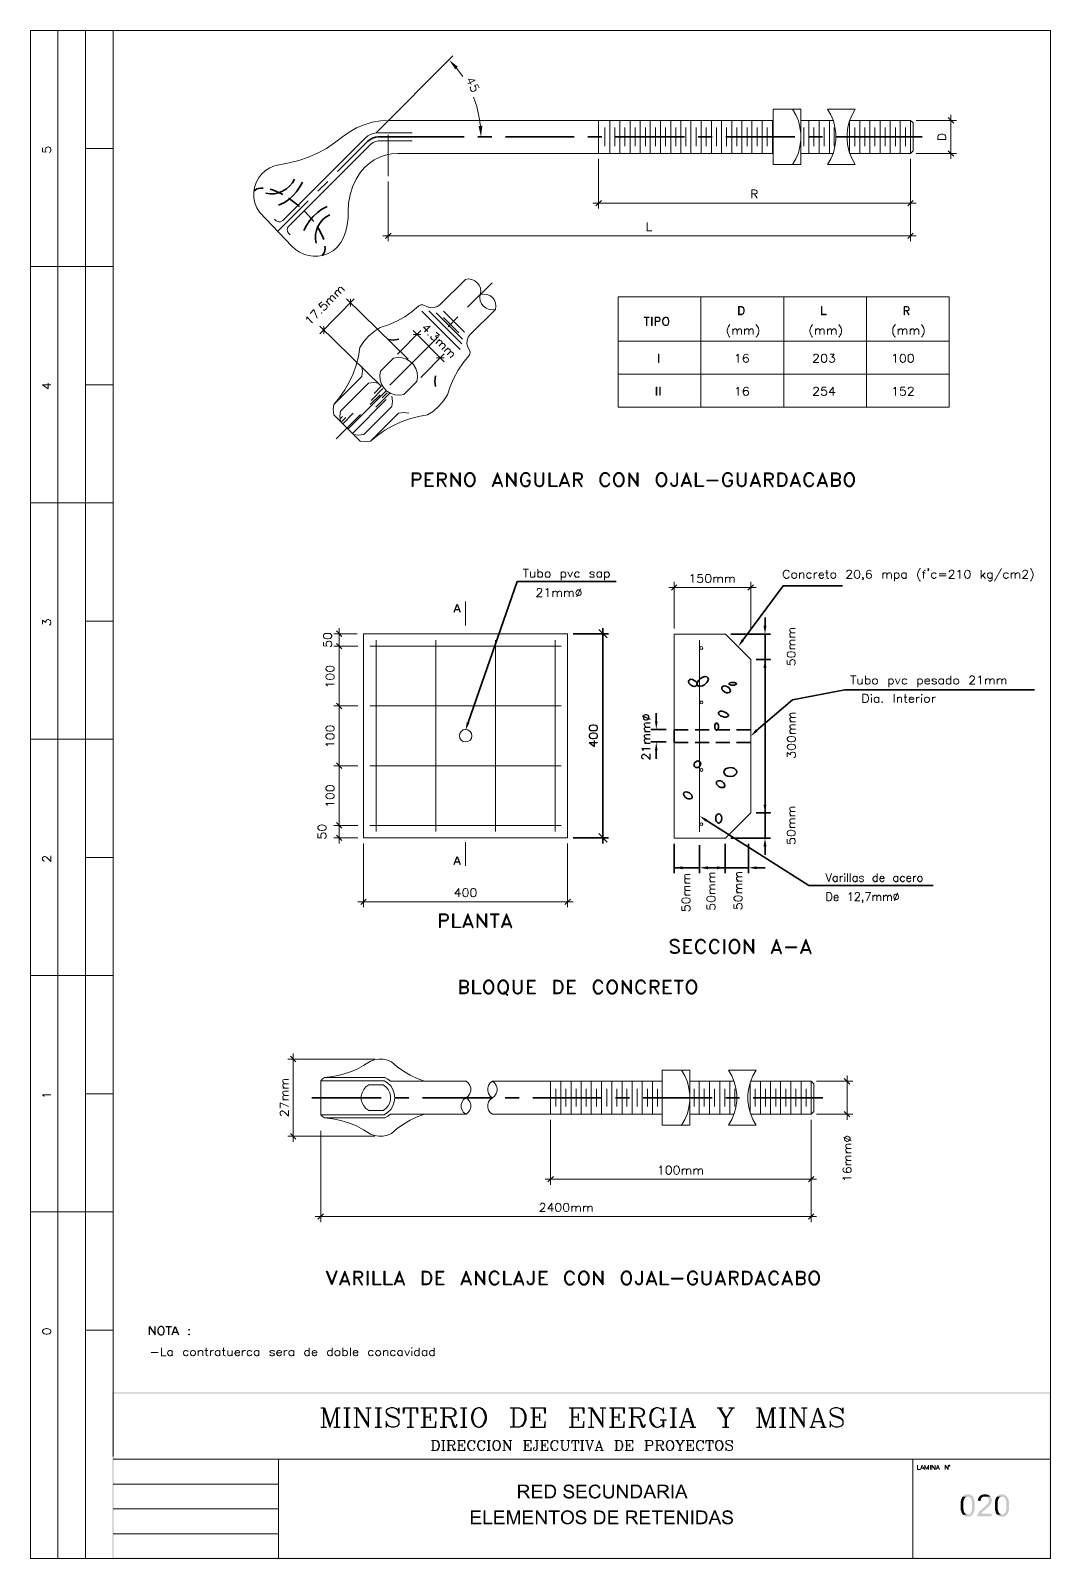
# Paper-space layout 'DGE_BT_018' of a CAD drawing. Header units: millimetres. Extents: x 8 to 202, y 3 to 294.
import ezdxf

# ---------------------------------------------------------------- set-up
doc = ezdxf.new("R2010")
doc.units = ezdxf.units.MM
for name, color, linetype, lineweight in [('DGE_CONTORNOS', 7, 'Continuous', 0), ('DGE_DATOS', 7, 'Continuous', 0), ('DGE_RELLENO', 7, 'Continuous', 0)]:
    doc.layers.add(name, color=color, linetype=linetype, lineweight=lineweight)

# ---------------------------------------------------------------- blocks, each defined once
blk = doc.blocks.new('DGE_BT_018')
at = {"layer": 'DGE_RELLENO', "true_color": 0x000000}
for points in [[(88.6883, 286.5403), (89.1963, 287.006), (87.5453, 288.3184)], [(93.853, 275.7877), (93.1333, 275.7454), (93.599, 273.671)], [(147.3623, 180.6647), (147.9127, 180.6647), (147.6587, 179.0984)], [(143.637, 177.786), (142.5363, 176.6854), (143.2137, 178.0824)], [(147.3623, 172.6637), (147.9127, 172.6637), (147.6587, 174.23)], [(147.3623, 172.6637), (147.9127, 172.6637), (147.6587, 174.23)], [(91.3977, 162.165), (90.8897, 162.3344), (90.6357, 160.768)], [(126.7037, 162.5037), (127.2117, 162.5037), (126.9577, 160.9374)], [(146.2617, 160.5987), (144.9493, 159.6674), (145.8807, 160.9797)], [(126.7037, 156.958), (127.2117, 156.958), (126.9577, 158.5667)], [(147.3623, 146.671), (147.9127, 146.671), (147.6587, 145.1047)], [(147.3623, 146.671), (147.9127, 146.671), (147.6587, 145.1047)], [(136.652, 143.8347), (135.2127, 144.512), (136.3557, 143.4114)], [(147.3623, 138.67), (147.9127, 138.67), (147.6587, 140.2787)], [(131.953, 134.352), (131.953, 134.9024), (130.3867, 134.6484)], [(136.779, 134.352), (136.779, 134.9024), (135.2127, 134.6484)], [(138.5147, 134.352), (138.5147, 134.9024), (140.081, 134.6484)], [(146.0923, 134.352), (146.0923, 134.9024), (144.526, 134.6484)], [(23.4527, 34.8263), (23.7067, 34.5723), (201.9723, 34.8263)], [(23.4527, 3.2456), (23.7067, 34.5723), (23.4527, 34.8263)], [(23.7067, 3.3726), (23.4527, 3.2456), (23.7067, 34.5723)], [(23.7067, 34.5723), (201.9723, 34.8263), (201.8453, 34.5723)], [(201.9723, 34.8263), (201.8453, 34.5723), (201.9723, 34.6993)], [(201.9723, 34.6993), (201.8453, 34.5723), (201.9723, 3.2456)], [(201.8453, 34.5723), (201.9723, 3.2456), (201.8453, 3.3726)], [(101.8117, 17.3003), (100.6687, 17.3003), (100.6687, 14.6756), (101.0073, 14.6756), (101.0073, 15.8186), (101.3883, 15.8186), (102.0233, 15.8609), (102.0657, 15.8609), (102.1503, 15.9033), (102.235, 15.9033), (102.2773, 15.9456), (102.362, 15.9456), (102.4043, 15.988), (102.489, 16.0303), (102.5313, 16.0726), (102.5737, 16.115), (101.0073, 16.115), (101.0073, 17.0039), (101.8117, 17.0039), (102.5737, 17.0463), (102.5313, 17.0886), (102.4467, 17.131), (102.4043, 17.1733), (102.362, 17.2156), (102.2773, 17.2156), (102.1927, 17.2579), (101.981, 17.2579), (101.8963, 17.3003)], [(102.5737, 17.0463), (101.8117, 17.0039), (101.9387, 17.0039), (102.0233, 16.9616), (102.108, 16.9616), (102.1503, 16.9193), (102.1927, 16.9193), (102.235, 16.8769), (102.2773, 16.8346), (102.3197, 16.7923), (102.362, 16.7076), (102.362, 16.6653), (102.4043, 16.5806), (102.4043, 16.5383), (102.362, 16.4536), (102.362, 16.4113), (102.3197, 16.3266), (102.2773, 16.2843), (102.235, 16.2419), (102.1927, 16.1996), (102.108, 16.1996), (102.108, 16.1573), (101.8963, 16.1573), (101.8117, 16.115), (101.0073, 16.115), (102.5737, 16.115), (102.616, 16.1573), (102.6583, 16.2419), (102.7007, 16.2843), (102.7007, 16.3689), (102.743, 16.4113), (102.743, 16.7076), (102.7007, 16.7499), (102.7007, 16.8346), (102.6583, 16.9193), (102.616, 16.9616), (102.616, 17.0039)], [(102.0233, 15.8609), (101.3883, 15.8186), (101.6423, 15.8186), (101.6847, 15.7763), (101.7693, 15.7339), (101.8117, 15.6916), (101.854, 15.6493), (101.9387, 15.5646), (101.981, 15.5223), (101.981, 15.4799), (102.0233, 15.4376), (102.0657, 15.3529), (102.108, 15.3106), (102.1927, 15.2259), (102.5313, 14.6756), (102.9547, 14.6756), (102.489, 15.3953), (102.4467, 15.4799), (102.4043, 15.5223), (102.362, 15.5646), (102.3197, 15.6493), (102.2773, 15.6916), (102.235, 15.7339), (102.1927, 15.7339), (102.1503, 15.7763), (102.0657, 15.8186)], [(105.1983, 17.3003), (103.3357, 17.3003), (103.3357, 14.6756), (105.283, 14.6756), (105.283, 14.972), (103.6743, 14.972), (103.6743, 15.8609), (105.1137, 15.8609), (105.1137, 16.1573), (103.6743, 16.1573), (103.6743, 16.9616), (105.1983, 16.9616)], [(106.6377, 17.3003), (105.7487, 17.3003), (105.7487, 14.6756), (106.9763, 14.6756), (107.0187, 14.7179), (107.1457, 14.7179), (107.2303, 14.7603), (107.2727, 14.8026), (107.3573, 14.8026), (107.3997, 14.8449), (107.442, 14.8873), (107.4843, 14.9296), (107.5267, 14.972), (106.0873, 14.972), (106.0873, 16.9616), (106.6377, 16.9616), (107.5267, 17.0039), (107.4843, 17.0463), (107.442, 17.0886), (107.3573, 17.131), (107.315, 17.1733), (107.2303, 17.2156), (107.188, 17.2156), (107.1033, 17.2579), (106.807, 17.2579), (106.7223, 17.3003)], [(107.5267, 17.0039), (106.6377, 16.9616), (106.9763, 16.9616), (107.0187, 16.9193), (107.1033, 16.9193), (107.1457, 16.8769), (107.188, 16.8346), (107.2727, 16.7923), (107.315, 16.7499), (107.3573, 16.7076), (107.3997, 16.623), (107.442, 16.5806), (107.442, 16.5383), (107.4843, 16.4536), (107.4843, 16.4113), (107.5267, 16.3266), (107.5267, 15.6916), (107.4843, 15.607), (107.4843, 15.4799), (107.442, 15.4799), (107.442, 15.3953), (107.3997, 15.3106), (107.3573, 15.2683), (107.315, 15.2259), (107.2727, 15.1836), (107.2303, 15.1413), (107.188, 15.0989), (107.1033, 15.0566), (107.0187, 15.0143), (106.8917, 15.0143), (106.807, 14.972), (106.0873, 14.972), (107.5267, 14.972), (107.6113, 15.0143), (107.6537, 15.0989), (107.6537, 15.1413), (107.696, 15.1836), (107.7383, 15.2683), (107.7807, 15.3106), (107.7807, 15.3953), (107.823, 15.4799), (107.823, 15.5646), (107.8653, 15.607), (107.8653, 15.9033), (107.9077, 15.988), (107.9077, 16.0303), (107.8653, 16.115), (107.8653, 16.3266), (107.823, 16.4113), (107.823, 16.5383), (107.7807, 16.623), (107.7807, 16.6653), (107.7383, 16.7076), (107.696, 16.7923), (107.6537, 16.8346), (107.6113, 16.9193), (107.569, 16.9616)], [(109.601, 15.5223), (109.2623, 15.5223), (109.2623, 15.3529), (109.3047, 15.3106), (109.3047, 15.2259), (109.347, 15.1836), (109.347, 15.0989), (109.3893, 15.0566), (109.4317, 15.0143), (109.474, 14.9296), (110.363, 14.9296), (110.236, 14.9296), (110.1513, 14.972), (110.0667, 14.972), (110.0243, 15.0143), (109.9397, 15.0143), (109.8973, 15.0566), (109.855, 15.0989), (109.7703, 15.1413), (109.728, 15.1836), (109.6857, 15.2259), (109.6857, 15.2683), (109.6433, 15.3106), (109.601, 15.3953), (109.601, 15.4799)], [(110.2783, 17.3426), (110.1937, 17.3426), (110.1513, 17.3003), (109.9397, 17.3003), (109.855, 17.2579), (109.8127, 17.2579), (109.728, 17.2156), (109.6857, 17.1733), (109.601, 17.131), (109.5587, 17.0886), (109.5163, 17.0463), (109.474, 16.9616), (109.4317, 16.9616), (109.4317, 16.8769), (109.3893, 16.8346), (109.3893, 16.7499), (109.347, 16.6653), (109.347, 16.5383), (109.3893, 16.4959), (109.3893, 16.4113), (109.4317, 16.3266), (109.4317, 16.2843), (109.474, 16.2843), (109.474, 16.1996), (109.5587, 16.1573), (109.601, 16.115), (109.6433, 16.0726), (109.728, 16.0303), (109.7703, 16.0303), (109.855, 15.988), (109.8973, 15.988), (109.982, 15.9456), (110.0667, 15.9456), (110.1513, 15.9033), (110.236, 15.8609), (110.2783, 15.8609), (110.4053, 15.8186), (110.5323, 15.8186), (110.617, 15.7763), (110.6593, 15.7763), (110.7017, 15.7339), (110.7863, 15.7339), (110.8287, 15.6916), (110.871, 15.6493), (110.9133, 15.607), (110.9557, 15.5646), (110.9557, 15.5223), (110.998, 15.4376), (110.998, 15.3106), (110.9557, 15.2259), (110.9133, 15.1413), (110.871, 15.0989), (110.8287, 15.0566), (110.7863, 15.0143), (110.7017, 15.0143), (110.6593, 14.972), (110.5747, 14.972), (110.49, 14.9296), (109.474, 14.9296), (109.5163, 14.8873), (109.601, 14.8449), (109.6433, 14.8026), (109.728, 14.7603), (109.7703, 14.7179), (109.855, 14.7179), (109.9397, 14.6756), (110.0667, 14.6756), (110.109, 14.6333), (110.363, 14.6333), (110.617, 14.6333), (110.6593, 14.6756), (110.744, 14.6756), (110.7863, 14.7179), (110.871, 14.7179), (110.871, 14.7603), (110.9557, 14.7603), (110.998, 14.8026), (111.0827, 14.8449), (111.125, 14.9296), (111.1673, 14.972), (111.2097, 15.0143), (111.252, 15.0566), (111.2943, 15.1413), (111.2943, 15.1836), (111.3367, 15.2683), (111.3367, 15.5223), (111.2943, 15.607), (111.2943, 15.6493), (111.252, 15.7339), (111.2097, 15.7763), (111.1673, 15.8186), (111.125, 15.9033), (111.0827, 15.9456), (111.0403, 15.988), (110.9557, 16.0303), (110.871, 16.0303), (110.871, 16.0726), (110.7863, 16.0726), (110.7017, 16.115), (110.6593, 16.115), (110.5747, 16.1573), (110.49, 16.1573), (110.4053, 16.1996), (110.3207, 16.1996), (110.236, 16.2419), (110.1513, 16.2419), (110.0667, 16.2843), (109.982, 16.2843), (109.8973, 16.3266), (109.855, 16.3689), (109.8127, 16.3689), (109.7703, 16.4113), (109.7703, 16.4536), (109.728, 16.4959), (109.6857, 16.5383), (109.6857, 16.7499), (109.728, 16.7923), (109.7703, 16.8769), (109.8127, 16.9193), (109.855, 16.9193), (109.8973, 16.9616), (109.982, 16.9616), (110.0243, 17.0039), (111.0827, 17.0039), (111.0403, 17.0886), (110.9557, 17.131), (110.9133, 17.1733), (110.871, 17.2156), (110.7863, 17.2156), (110.7863, 17.2579), (110.7017, 17.2579), (110.6593, 17.3003), (110.4477, 17.3003), (110.363, 17.3426)], [(111.0827, 17.0039), (110.2783, 17.0039), (110.5747, 17.0039), (110.617, 16.9616), (110.7017, 16.9193), (110.744, 16.8769), (110.7863, 16.8346), (110.8287, 16.7923), (110.871, 16.7499), (110.871, 16.6653), (110.9133, 16.623), (110.9133, 16.5383), (111.252, 16.5383), (111.252, 16.7076), (111.2097, 16.7499), (111.2097, 16.8346), (111.1673, 16.8769), (111.125, 16.9616)], [(113.665, 17.3003), (111.8023, 17.3003), (111.8023, 14.6756), (113.7497, 14.6756), (113.7497, 14.972), (112.141, 14.972), (112.141, 15.8609), (113.5803, 15.8609), (113.5803, 16.1573), (112.141, 16.1573), (112.141, 16.9616), (113.665, 16.9616)], [(115.316, 17.3426), (115.2313, 17.3426), (115.189, 17.3003), (115.0197, 17.3003), (114.9773, 17.2579), (114.8927, 17.2579), (114.808, 17.2156), (114.7657, 17.2156), (114.681, 17.1733), (114.6387, 17.131), (114.5963, 17.0886), (114.5117, 17.0463), (114.4693, 17.0039), (114.427, 16.9616), (114.3847, 16.8769), (114.3423, 16.8346), (114.3, 16.7923), (114.2577, 16.7076), (114.2153, 16.623), (114.2153, 16.5806), (114.173, 16.4959), (114.173, 16.4536), (114.1307, 16.3689), (114.1307, 16.2419), (114.0883, 16.1573), (114.0883, 15.8609), (114.1307, 15.7763), (114.1307, 15.5646), (114.173, 15.4799), (114.173, 15.4376), (114.2153, 15.3529), (114.2577, 15.3106), (114.2577, 15.2259), (114.3, 15.1413), (114.3423, 15.0989), (114.3847, 15.0566), (114.427, 14.972), (114.4693, 14.9296), (114.5117, 14.8873), (115.316, 14.9296), (115.1043, 14.9296), (115.062, 14.972), (114.9773, 14.972), (114.935, 15.0143), (114.8503, 15.0566), (114.808, 15.0989), (114.7657, 15.1413), (114.7233, 15.1836), (114.6387, 15.2259), (114.6387, 15.2683), (114.5963, 15.3529), (114.554, 15.4376), (114.5117, 15.4799), (114.5117, 15.607), (114.4693, 15.6916), (114.4693, 16.2843), (114.5117, 16.3689), (114.5117, 16.4113), (114.554, 16.4959), (114.554, 16.5383), (114.5963, 16.623), (114.6387, 16.6653), (114.681, 16.7499), (114.7233, 16.7923), (114.7657, 16.8346), (114.808, 16.8769), (114.8503, 16.9193), (114.8927, 16.9193), (114.9773, 16.9616), (115.0197, 17.0039), (115.189, 17.0039), (115.2313, 17.0463), (116.078, 17.0463), (116.0357, 17.0886), (115.9933, 17.131), (115.951, 17.1733), (115.9087, 17.1733), (115.824, 17.2156), (115.7817, 17.2579), (115.697, 17.2579), (115.6123, 17.3003), (115.4853, 17.3003), (115.4007, 17.3426)], [(116.078, 15.607), (116.078, 15.5646), (116.0357, 15.5223), (116.0357, 15.4376), (115.9933, 15.3529), (115.951, 15.3106), (115.9087, 15.2259), (115.8663, 15.1836), (115.824, 15.1413), (115.7817, 15.0989), (115.7817, 15.0566), (115.697, 15.0566), (115.6547, 15.0143), (115.57, 14.972), (115.5277, 14.972), (115.443, 14.9296), (115.316, 14.9296), (114.5117, 14.8873), (114.5963, 14.8449), (114.6387, 14.8026), (114.681, 14.7603), (114.7657, 14.7603), (114.808, 14.7179), (114.8927, 14.6756), (115.0197, 14.6756), (115.1043, 14.6333), (115.4853, 14.6333), (115.57, 14.6756), (115.697, 14.6756), (115.7817, 14.7179), (115.824, 14.7603), (115.9087, 14.7603), (115.951, 14.8026), (116.0357, 14.8449), (116.0357, 14.8873), (116.1203, 14.9296), (116.1627, 14.972), (116.205, 15.0143), (116.2473, 15.0989), (116.2473, 15.1413), (116.2897, 15.2259), (116.332, 15.2683), (116.3743, 15.3529), (116.3743, 15.4376), (116.4167, 15.5223)], [(116.078, 17.0463), (115.316, 17.0463), (115.3583, 17.0463), (115.443, 17.0039), (115.57, 17.0039), (115.6547, 16.9616), (115.697, 16.9193), (115.7393, 16.9193), (115.7817, 16.8769), (115.8663, 16.8346), (115.9087, 16.7499), (115.9087, 16.7076), (115.951, 16.623), (115.9933, 16.5806), (116.0357, 16.4959), (116.3743, 16.5806), (116.332, 16.623), (116.332, 16.6653), (116.2897, 16.7499), (116.2473, 16.7923), (116.205, 16.8769), (116.1627, 16.9193), (116.1203, 17.0039)], [(117.221, 17.3003), (116.8823, 17.3003), (116.8823, 15.4376), (116.9247, 15.3529), (116.9247, 15.2259), (116.967, 15.1836), (116.967, 15.0989), (117.0093, 15.0566), (117.0517, 15.0143), (117.094, 14.9296), (117.856, 14.9296), (117.7713, 14.9296), (117.6867, 14.972), (117.602, 14.972), (117.5597, 15.0143), (117.5173, 15.0143), (117.4327, 15.0566), (117.3903, 15.0989), (117.348, 15.1413), (117.3057, 15.2259), (117.2633, 15.2683), (117.2633, 15.3953), (117.221, 15.4376), (117.221, 15.7763)], [(118.9143, 17.3003), (118.5757, 17.3003), (118.5757, 15.5223), (118.5333, 15.4376), (118.5333, 15.3106), (118.491, 15.2683), (118.491, 15.1836), (118.4487, 15.1413), (118.4063, 15.0989), (118.364, 15.0566), (118.3217, 15.0143), (118.237, 15.0143), (118.1947, 14.972), (118.0253, 14.972), (117.983, 14.9296), (117.094, 14.9296), (117.1363, 14.8873), (117.1787, 14.8449), (117.221, 14.8026), (117.3057, 14.7603), (117.348, 14.7603), (117.3903, 14.7179), (117.475, 14.6756), (117.602, 14.6756), (117.6443, 14.6333), (118.11, 14.6333), (118.1947, 14.6756), (118.3217, 14.6756), (118.4063, 14.7179), (118.4487, 14.7603), (118.5333, 14.7603), (118.5757, 14.8026), (118.618, 14.8873), (118.7027, 14.9296), (118.745, 14.972), (118.7873, 15.0143), (118.7873, 15.0989), (118.8297, 15.1413), (118.8297, 15.1836), (118.872, 15.2683), (118.872, 15.3953), (118.9143, 15.4376), (118.9143, 15.7763)], [(119.8457, 17.3003), (119.507, 17.3003), (119.507, 14.6756), (119.8033, 14.6756), (119.8033, 16.7076)], [(119.8457, 17.3003), (119.8033, 16.7076), (121.2003, 14.6756), (121.2003, 15.2259)], [(121.539, 17.3003), (121.2003, 17.3003), (121.2003, 14.6756), (121.539, 14.6756)], [(123.0207, 17.3003), (122.1317, 17.3003), (122.1317, 14.6756), (123.3593, 14.6756), (123.4017, 14.7179), (123.5287, 14.7179), (123.6133, 14.7603), (123.6557, 14.8026), (123.7403, 14.8026), (123.7827, 14.8449), (123.825, 14.8873), (123.8673, 14.9296), (123.9097, 14.972), (122.4703, 14.972), (122.4703, 16.9616), (123.0207, 16.9616), (123.9097, 17.0039), (123.8673, 17.0463), (123.825, 17.0886), (123.7403, 17.131), (123.698, 17.1733), (123.6133, 17.2156), (123.571, 17.2156), (123.4863, 17.2579), (123.19, 17.2579), (123.1053, 17.3003)], [(123.9097, 17.0039), (123.0207, 16.9616), (123.3593, 16.9616), (123.4017, 16.9193), (123.4863, 16.9193), (123.5287, 16.8769), (123.571, 16.8346), (123.6557, 16.7923), (123.698, 16.7499), (123.7403, 16.7076), (123.7827, 16.623), (123.825, 16.5806), (123.825, 16.5383), (123.8673, 16.4536), (123.8673, 16.4113), (123.9097, 16.3266), (123.9097, 15.6916), (123.8673, 15.607), (123.8673, 15.4799), (123.825, 15.4799), (123.825, 15.3953), (123.7827, 15.3106), (123.7403, 15.2683), (123.698, 15.2259), (123.6557, 15.1836), (123.6133, 15.1413), (123.571, 15.0989), (123.4863, 15.0566), (123.4017, 15.0143), (123.2747, 15.0143), (123.19, 14.972), (122.4703, 14.972), (123.9097, 14.972), (123.9943, 15.0143), (124.0367, 15.0989), (124.0367, 15.1413), (124.079, 15.1836), (124.1213, 15.2683), (124.1637, 15.3106), (124.1637, 15.3953), (124.206, 15.4799), (124.206, 15.5646), (124.2483, 15.607), (124.2483, 15.9033), (124.2907, 15.988), (124.2907, 16.0303), (124.2483, 16.115), (124.2483, 16.3266), (124.206, 16.4113), (124.206, 16.5383), (124.1637, 16.623), (124.1637, 16.6653), (124.1213, 16.7076), (124.079, 16.7923), (124.0367, 16.8346), (123.9943, 16.9193), (123.952, 16.9616)], [(125.857, 17.3003), (125.5183, 17.3003), (124.5023, 14.6756), (124.8833, 14.6756), (125.1373, 15.4799), (126.238, 15.4799), (125.2643, 15.7339), (125.5183, 16.4959), (125.5183, 16.5383), (125.5607, 16.5806), (125.603, 16.6653), (125.603, 16.7076), (125.6453, 16.7923), (125.6453, 16.9193), (125.6877, 17.0039)], [(125.857, 17.3003), (125.6877, 17.0039), (125.6877, 16.9193), (125.73, 16.8346), (125.73, 16.7923), (125.7723, 16.7076), (125.8147, 16.623), (125.8147, 16.5383), (125.857, 16.4536), (126.1533, 15.7339), (125.2643, 15.7339), (126.238, 15.4799), (126.5343, 14.6756), (126.9153, 14.6756)], [(128.3547, 17.3003), (127.2117, 17.3003), (127.2117, 14.6756), (127.5503, 14.6756), (127.5503, 15.8186), (127.9313, 15.8186), (128.5663, 15.8609), (128.6087, 15.8609), (128.6933, 15.9033), (128.778, 15.9033), (128.8203, 15.9456), (128.905, 15.9456), (128.9473, 15.988), (129.032, 16.0303), (129.0743, 16.0726), (129.1167, 16.115), (127.5503, 16.115), (127.5503, 17.0039), (128.3547, 17.0039), (129.1167, 17.0463), (129.0743, 17.0886), (128.9897, 17.131), (128.9473, 17.1733), (128.905, 17.2156), (128.8203, 17.2156), (128.7357, 17.2579), (128.524, 17.2579), (128.4393, 17.3003)], [(129.1167, 17.0463), (128.3547, 17.0039), (128.4817, 17.0039), (128.5663, 16.9616), (128.651, 16.9616), (128.6933, 16.9193), (128.7357, 16.9193), (128.778, 16.8769), (128.8203, 16.8346), (128.8627, 16.7923), (128.905, 16.7076), (128.905, 16.6653), (128.9473, 16.5806), (128.9473, 16.5383), (128.905, 16.4536), (128.905, 16.4113), (128.8627, 16.3266), (128.8203, 16.2843), (128.778, 16.2419), (128.7357, 16.1996), (128.651, 16.1996), (128.651, 16.1573), (128.4393, 16.1573), (128.3547, 16.115), (127.5503, 16.115), (129.1167, 16.115), (129.159, 16.1573), (129.2013, 16.2419), (129.2437, 16.2843), (129.2437, 16.3689), (129.286, 16.4113), (129.286, 16.7076), (129.2437, 16.7499), (129.2437, 16.8346), (129.2013, 16.9193), (129.159, 16.9616), (129.159, 17.0039)], [(128.5663, 15.8609), (127.9313, 15.8186), (128.1853, 15.8186), (128.2277, 15.7763), (128.3123, 15.7339), (128.3547, 15.6916), (128.397, 15.6493), (128.4817, 15.5646), (128.524, 15.5223), (128.524, 15.4799), (128.5663, 15.4376), (128.6087, 15.3529), (128.651, 15.3106), (128.7357, 15.2259), (129.0743, 14.6756), (129.4977, 14.6756), (129.032, 15.3953), (128.9897, 15.4799), (128.9473, 15.5223), (128.905, 15.5646), (128.8627, 15.6493), (128.8203, 15.6916), (128.778, 15.7339), (128.7357, 15.7339), (128.6933, 15.7763), (128.6087, 15.8186)], [(129.8787, 17.3003), (130.2173, 17.3003), (130.2173, 14.6756), (129.8787, 14.6756), (129.8787, 17.3003)], [(131.8683, 17.3003), (131.5297, 17.3003), (130.5137, 14.6756), (130.8947, 14.6756), (131.1487, 15.4799), (132.2493, 15.4799), (131.2757, 15.7339), (131.5297, 16.4959), (131.5297, 16.5383), (131.572, 16.5806), (131.6143, 16.6653), (131.6143, 16.7076), (131.6567, 16.7923), (131.6567, 16.9193), (131.699, 17.0039)], [(131.8683, 17.3003), (131.699, 17.0039), (131.699, 16.9193), (131.7413, 16.8346), (131.7413, 16.7923), (131.7837, 16.7076), (131.826, 16.623), (131.826, 16.5383), (131.8683, 16.4536), (132.1647, 15.7339), (131.2757, 15.7339), (132.2493, 15.4799), (132.5457, 14.6756), (132.9267, 14.6756)], [(185.293, 15.0143), (185.2083, 14.9296), (185.166, 14.8449), (185.1237, 14.7179), (185.039, 14.6333), (184.9967, 14.5063), (184.9967, 14.464), (184.9543, 14.3793), (184.9543, 14.2946), (184.912, 14.1676), (184.912, 13.956), (184.8697, 13.8289), (184.8697, 12.813), (184.912, 12.6859), (184.912, 12.432), (184.9543, 12.3049), (184.9967, 12.2203), (184.9967, 12.0933), (185.039, 12.0086), (185.0813, 11.9239), (185.1237, 11.8393), (185.166, 11.7546), (185.2083, 11.6699), (185.2507, 11.6276), (185.3353, 11.5429), (186.2243, 11.5853), (186.182, 11.5853), (186.055, 11.6276), (185.9703, 11.6276), (185.8857, 11.7123), (185.801, 11.7546), (185.7163, 11.8393), (185.6317, 11.9239), (185.6317, 11.9663), (185.5893, 12.0086), (185.547, 12.0933), (185.5047, 12.1779), (185.5047, 12.2626), (185.4623, 12.3473), (185.4623, 12.4743), (185.42, 12.6013), (185.42, 12.8553), (185.3777, 12.9823), (185.3777, 13.7019), (185.42, 13.8713), (185.42, 14.0829), (185.4623, 14.2099), (185.4623, 14.3369), (185.5047, 14.4216), (185.547, 14.5063), (185.5893, 14.5909), (185.6317, 14.6756), (185.6317, 14.7179), (185.7163, 14.8026), (185.801, 14.8873), (185.8857, 14.9296), (186.0127, 14.972), (186.0973, 15.0143), (186.2243, 15.0143)], [(186.2243, 15.4376), (185.9703, 15.4376), (185.8433, 15.3953), (185.7587, 15.3529), (185.6317, 15.3106), (185.547, 15.2683), (185.4623, 15.1836), (185.42, 15.1836), (185.3777, 15.0989), (185.293, 15.0143), (186.3513, 15.0143), (186.4783, 14.972), (186.563, 14.9296), (186.6477, 14.8449), (186.7323, 14.7603), (186.817, 14.6756), (186.8593, 14.5909), (186.9017, 14.5486), (186.944, 14.464), (186.944, 14.3793), (186.9863, 14.2523), (186.9863, 14.1676), (187.0287, 14.0406), (187.0287, 13.7866), (187.071, 13.6173), (187.071, 13.1093), (187.0287, 12.94), (187.0287, 12.5589), (186.9863, 12.432), (186.9863, 12.3473), (186.944, 12.2203), (186.9017, 12.1356), (186.9017, 12.0509), (186.8593, 12.0086), (186.817, 11.9239), (186.7747, 11.8816), (186.69, 11.797), (186.6053, 11.7123), (186.5207, 11.6699), (186.436, 11.6276), (186.309, 11.5853), (186.2243, 11.5853), (185.3353, 11.5429), (185.3777, 11.4583), (185.4623, 11.4159), (185.5893, 11.3313), (185.674, 11.289), (185.7587, 11.2466), (185.8857, 11.2043), (185.9703, 11.2043), (186.0973, 11.1619), (186.2243, 11.1619), (186.3513, 11.1619), (186.4783, 11.2043), (186.6053, 11.2043), (186.69, 11.2466), (186.817, 11.289), (186.9017, 11.3736), (186.9863, 11.4159), (187.0287, 11.4583), (187.071, 11.5006), (187.1557, 11.5853), (187.2403, 11.6699), (187.2827, 11.797), (187.325, 11.8816), (187.4097, 12.0086), (187.452, 12.1356), (187.452, 12.2626), (187.4943, 12.3473), (187.5367, 12.432), (187.5367, 12.6859), (187.579, 12.7706), (187.579, 13.9136), (187.5367, 13.9983), (187.5367, 14.1253), (187.4943, 14.2099), (187.4943, 14.2946), (187.452, 14.4216), (187.4097, 14.5063), (187.3673, 14.6333), (187.325, 14.7179), (187.2827, 14.8449), (187.2403, 14.9296), (187.1557, 15.0143), (187.071, 15.0989), (186.9863, 15.1836), (186.9017, 15.2683), (186.817, 15.3106), (186.7747, 15.3106), (186.69, 15.3529), (186.563, 15.3953), (186.4783, 15.4376), (186.3513, 15.4376)], [(190.5423, 15.0143), (189.484, 15.0143), (189.6957, 15.0143), (189.7803, 14.972), (189.9073, 14.9296), (189.992, 14.8873), (190.0767, 14.8026), (190.1613, 14.7179), (190.2037, 14.6333), (190.246, 14.5063), (190.2883, 14.4216), (190.2883, 14.2099), (190.246, 14.1253), (190.246, 13.9983), (190.1613, 13.9136), (190.119, 13.7866), (190.0343, 13.6596), (189.992, 13.6173), (189.9497, 13.5326), (189.865, 13.4903), (189.8227, 13.4056), (189.738, 13.3209), (189.6533, 13.2363), (189.5687, 13.1516), (189.4417, 13.0669), (189.357, 12.9823), (189.23, 12.8976), (189.103, 12.813), (189.0183, 12.7283), (188.9337, 12.6013), (188.8067, 12.5589), (188.722, 12.4743), (188.6373, 12.3896), (188.595, 12.3049), (188.5103, 12.2203), (188.468, 12.1779), (188.3833, 12.0933), (188.341, 12.0086), (188.2563, 11.8816), (188.214, 11.797), (188.1717, 11.7123), (188.1293, 11.5853), (188.087, 11.5853), (188.087, 11.4583), (188.0447, 11.3736), (188.0447, 11.2466), (190.7963, 11.2466), (190.7963, 11.7546), (188.7643, 11.7546), (188.849, 11.8393), (188.8913, 11.9239), (188.976, 12.0086), (189.0183, 12.0509), (189.0607, 12.0933), (189.1453, 12.1779), (189.23, 12.2626), (189.3147, 12.3473), (189.4417, 12.432), (189.5687, 12.5589), (189.611, 12.5589), (189.738, 12.6859), (189.8227, 12.7706), (189.9497, 12.8553), (190.0343, 12.94), (190.119, 13.0246), (190.1613, 13.0669), (190.246, 13.1516), (190.3307, 13.2363), (190.373, 13.2786), (190.4153, 13.3209), (190.4577, 13.4056), (190.5423, 13.4903), (190.627, 13.6173), (190.6693, 13.7019), (190.7117, 13.7866), (190.7117, 13.8289), (190.754, 13.956), (190.7963, 14.0406), (190.7963, 14.5486), (190.754, 14.6333), (190.7117, 14.7603), (190.6693, 14.8449), (190.627, 14.9296)], [(189.5263, 15.4376), (189.2723, 15.4376), (189.1453, 15.3953), (189.0183, 15.3953), (188.9337, 15.3529), (188.8067, 15.3106), (188.722, 15.2683), (188.6373, 15.1836), (188.5527, 15.1413), (188.468, 15.0566), (188.4257, 14.972), (188.341, 14.8873), (188.2987, 14.8026), (188.2563, 14.7179), (188.214, 14.5909), (188.1717, 14.5063), (188.1717, 14.3793), (188.1293, 14.2523), (188.6797, 14.1676), (188.6797, 14.2946), (188.722, 14.4216), (188.722, 14.5486), (188.7643, 14.6333), (188.849, 14.7179), (188.8913, 14.8026), (188.976, 14.8449), (189.0607, 14.9296), (189.1453, 14.972), (189.2723, 15.0143), (190.5423, 15.0143), (190.4577, 15.0989), (190.373, 15.1836), (190.2883, 15.2683), (190.2037, 15.3106), (190.0767, 15.3529), (189.992, 15.3953), (189.865, 15.3953), (189.738, 15.4376), (189.6533, 15.4376)], [(191.8123, 15.0143), (191.7277, 14.9296), (191.6853, 14.8449), (191.643, 14.7179), (191.5583, 14.6333), (191.516, 14.5063), (191.516, 14.464), (191.4737, 14.3793), (191.4737, 14.2946), (191.4313, 14.1676), (191.4313, 13.956), (191.389, 13.8289), (191.389, 12.813), (191.4313, 12.6859), (191.4313, 12.432), (191.4737, 12.3049), (191.516, 12.2203), (191.516, 12.0933), (191.5583, 12.0086), (191.6007, 11.9239), (191.643, 11.8393), (191.6853, 11.7546), (191.7277, 11.6699), (191.77, 11.6276), (191.8547, 11.5429), (192.7437, 11.5853), (192.7013, 11.5853), (192.5743, 11.6276), (192.4897, 11.6276), (192.405, 11.7123), (192.3203, 11.7546), (192.2357, 11.8393), (192.151, 11.9239), (192.151, 11.9663), (192.1087, 12.0086), (192.0663, 12.0933), (192.024, 12.1779), (192.024, 12.2626), (191.9817, 12.3473), (191.9817, 12.4743), (191.9393, 12.6013), (191.9393, 12.8553), (191.897, 12.9823), (191.897, 13.7019), (191.9393, 13.8713), (191.9393, 14.0829), (191.9817, 14.2099), (191.9817, 14.3369), (192.024, 14.4216), (192.0663, 14.5063), (192.1087, 14.5909), (192.151, 14.6756), (192.151, 14.7179), (192.2357, 14.8026), (192.3203, 14.8873), (192.405, 14.9296), (192.532, 14.972), (192.6167, 15.0143), (192.7437, 15.0143)], [(192.7437, 15.4376), (192.4897, 15.4376), (192.3627, 15.3953), (192.278, 15.3529), (192.151, 15.3106), (192.0663, 15.2683), (191.9817, 15.1836), (191.9393, 15.1836), (191.897, 15.0989), (191.8123, 15.0143), (192.8707, 15.0143), (192.9977, 14.972), (193.0823, 14.9296), (193.167, 14.8449), (193.2517, 14.7603), (193.3363, 14.6756), (193.3787, 14.5909), (193.421, 14.5486), (193.4633, 14.464), (193.4633, 14.3793), (193.5057, 14.2523), (193.5057, 14.1676), (193.548, 14.0406), (193.548, 13.7866), (193.5903, 13.6173), (193.5903, 13.1093), (193.548, 12.94), (193.548, 12.5589), (193.5057, 12.432), (193.5057, 12.3473), (193.4633, 12.2203), (193.421, 12.1356), (193.421, 12.0509), (193.3787, 12.0086), (193.3363, 11.9239), (193.294, 11.8816), (193.2093, 11.797), (193.1247, 11.7123), (193.04, 11.6699), (192.9553, 11.6276), (192.8283, 11.5853), (192.7437, 11.5853), (191.8547, 11.5429), (191.897, 11.4583), (191.9817, 11.4159), (192.1087, 11.3313), (192.1933, 11.289), (192.278, 11.2466), (192.405, 11.2043), (192.4897, 11.2043), (192.6167, 11.1619), (192.7437, 11.1619), (192.8707, 11.1619), (192.9977, 11.2043), (193.1247, 11.2043), (193.2093, 11.2466), (193.3363, 11.289), (193.421, 11.3736), (193.5057, 11.4159), (193.548, 11.4583), (193.5903, 11.5006), (193.675, 11.5853), (193.7597, 11.6699), (193.802, 11.797), (193.8443, 11.8816), (193.929, 12.0086), (193.9713, 12.1356), (193.9713, 12.2626), (194.0137, 12.3473), (194.056, 12.432), (194.056, 12.6859), (194.0983, 12.7706), (194.0983, 13.9136), (194.056, 13.9983), (194.056, 14.1253), (194.0137, 14.2099), (194.0137, 14.2946), (193.9713, 14.4216), (193.929, 14.5063), (193.8867, 14.6333), (193.8443, 14.7179), (193.802, 14.8449), (193.7597, 14.9296), (193.675, 15.0143), (193.5903, 15.0989), (193.5057, 15.1836), (193.421, 15.2683), (193.3363, 15.3106), (193.294, 15.3106), (193.2093, 15.3529), (193.0823, 15.3953), (192.9977, 15.4376), (192.8707, 15.4376)], [(93.5567, 12.3896), (91.694, 12.3896), (91.694, 9.765), (93.6413, 9.765), (93.6413, 10.0613), (92.0327, 10.0613), (92.0327, 10.9503), (93.472, 10.9503), (93.472, 11.2466), (92.0327, 11.2466), (92.0327, 12.0509), (93.5567, 12.0509)], [(94.4457, 12.3896), (94.107, 12.3896), (94.107, 9.765), (95.758, 9.765), (95.758, 10.0613), (94.4457, 10.0613)], [(98.0017, 12.3896), (96.139, 12.3896), (96.139, 9.765), (98.0863, 9.765), (98.0863, 10.0613), (96.4777, 10.0613), (96.4777, 10.9503), (97.917, 10.9503), (97.917, 11.2466), (96.4777, 11.2466), (96.4777, 12.0509), (98.0017, 12.0509)], [(99.1023, 12.3896), (98.552, 12.3896), (98.552, 9.765), (98.8907, 9.765), (98.8907, 11.9663)], [(99.1023, 12.3896), (98.8907, 11.9663), (99.6527, 9.765), (99.822, 10.1459), (99.822, 10.2306), (99.7797, 10.273), (99.7797, 10.3576), (99.7373, 10.4423), (99.695, 10.5269)], [(101.0497, 12.3896), (100.584, 12.3896), (99.949, 10.5693), (99.949, 10.4846), (99.9067, 10.3999), (99.8643, 10.3153), (99.8643, 10.1883), (99.822, 10.1459), (99.6527, 9.765), (99.949, 9.765), (100.711, 11.9663)], [(101.0497, 12.3896), (100.711, 11.9663), (100.711, 9.765), (101.0497, 9.765)], [(103.4627, 12.3896), (101.6, 12.3896), (101.6, 9.765), (103.5473, 9.765), (103.5473, 10.0613), (101.9387, 10.0613), (101.9387, 10.9503), (103.378, 10.9503), (103.378, 11.2466), (101.9387, 11.2466), (101.9387, 12.0509), (103.4627, 12.0509)], [(104.394, 12.3896), (104.0553, 12.3896), (104.0553, 9.765), (104.3517, 9.765), (104.3517, 11.797)], [(104.394, 12.3896), (104.3517, 11.797), (105.7487, 9.765), (105.7487, 10.3153)], [(106.0873, 12.3896), (105.7487, 12.3896), (105.7487, 9.765), (106.0873, 9.765)], [(108.5427, 12.3896), (106.4683, 12.3896), (106.4683, 12.0509), (107.315, 12.0509), (107.315, 9.765), (107.6537, 9.765), (107.6537, 12.0509), (108.5427, 12.0509)], [(109.2623, 12.1356), (109.22, 12.0933), (109.1353, 12.0509), (109.1353, 12.0086), (109.093, 11.9663), (109.0507, 11.9239), (109.0083, 11.8816), (108.966, 11.797), (108.966, 11.7546), (108.9237, 11.7123), (108.8813, 11.6276), (108.8813, 11.5429), (108.839, 11.5006), (108.839, 11.3313), (108.7967, 11.289), (108.7967, 10.8656), (108.839, 10.781), (108.839, 10.6539), (108.8813, 10.5693), (108.8813, 10.5269), (108.9237, 10.4423), (108.966, 10.3999), (108.966, 10.3576), (109.0083, 10.3153), (109.0507, 10.2306), (109.093, 10.1883), (109.1353, 10.1459), (109.1777, 10.0613), (109.22, 10.0189), (109.2623, 9.9766), (109.347, 9.9343), (109.3893, 9.8919), (109.4317, 9.8919), (109.474, 9.8496), (109.5587, 9.8073), (109.601, 9.8073), (109.6857, 9.765), (109.7703, 9.765), (109.8127, 9.7226), (110.0667, 9.7226), (110.2783, 9.7226), (110.363, 9.765), (110.4053, 9.765), (110.49, 9.8073), (110.5323, 9.8073), (110.617, 9.8496), (110.7017, 9.8919), (110.744, 9.9343), (110.8287, 9.9766), (110.871, 10.0189), (109.8973, 10.0189), (109.8127, 10.0613), (109.7703, 10.0613), (109.6857, 10.1036), (109.6433, 10.1036), (109.5587, 10.1459), (109.5163, 10.1883), (109.474, 10.2306), (109.4317, 10.273), (109.3893, 10.3153), (109.347, 10.3576), (109.3047, 10.3999), (109.3047, 10.4423), (109.2623, 10.5269), (109.22, 10.5693), (109.22, 10.6539), (109.1777, 10.7386), (109.1777, 11.4159), (109.22, 11.5006), (109.22, 11.5429), (109.2623, 11.6276), (109.3047, 11.6699), (109.3047, 11.7123), (109.347, 11.797), (109.3893, 11.8393), (109.4317, 11.8816), (109.474, 11.9239), (109.5163, 11.9663), (109.601, 12.0086), (109.6433, 12.0086), (109.6857, 12.0509), (109.7703, 12.0933), (109.8973, 12.0933), (109.982, 12.1356), (110.0667, 12.1356)], [(110.0667, 12.432), (109.982, 12.432), (109.8973, 12.3896), (109.6857, 12.3896), (109.601, 12.3473), (109.5587, 12.3049), (109.474, 12.3049), (109.4317, 12.2626), (109.347, 12.2203), (109.3047, 12.1779), (109.2623, 12.1356), (110.109, 12.1356), (110.1937, 12.0933), (110.3207, 12.0933), (110.4053, 12.0509), (110.4477, 12.0086), (110.5323, 12.0086), (110.5747, 11.9663), (110.617, 11.9239), (110.6593, 11.8816), (110.7017, 11.797), (110.744, 11.7546), (110.7863, 11.6699), (110.8287, 11.6276), (110.871, 11.5853), (110.871, 11.5006), (110.9133, 11.4583), (110.9133, 11.2043), (110.9557, 11.1619), (110.9557, 10.9079), (110.9133, 10.8233), (110.9133, 10.6963), (110.871, 10.6116), (110.871, 10.5693), (110.8287, 10.4846), (110.7863, 10.4423), (110.7863, 10.3999), (110.744, 10.3576), (110.7017, 10.273), (110.617, 10.2306), (110.5747, 10.1883), (110.5323, 10.1459), (110.4477, 10.1036), (110.4053, 10.0613), (110.3207, 10.0613), (110.2783, 10.0189), (110.0667, 10.0189), (110.871, 10.0189), (110.9133, 10.0613), (110.9557, 10.1036), (110.998, 10.1883), (111.0403, 10.2306), (111.0827, 10.273), (111.125, 10.3576), (111.1673, 10.4423), (111.2097, 10.4846), (111.2097, 10.5693), (111.252, 10.6116), (111.252, 10.781), (111.2943, 10.8233), (111.2943, 11.289), (111.252, 11.3736), (111.252, 11.5006), (111.2097, 11.5853), (111.2097, 11.6276), (111.1673, 11.7123), (111.125, 11.7546), (111.125, 11.797), (111.0827, 11.8393), (111.0827, 11.9239), (111.0403, 11.9663), (110.9557, 12.0086), (110.9133, 12.0509), (110.871, 12.1356), (110.8287, 12.1779), (110.744, 12.2203), (110.7017, 12.2626), (110.6593, 12.2626), (110.617, 12.3049), (110.5323, 12.3049), (110.49, 12.3473), (110.4053, 12.3896), (110.1937, 12.3896), (110.109, 12.432)], [(112.6067, 12.432), (112.522, 12.432), (112.4797, 12.3896), (112.268, 12.3896), (112.1833, 12.3473), (112.141, 12.3473), (112.0563, 12.3049), (112.014, 12.2626), (111.9293, 12.2203), (111.887, 12.1779), (111.8447, 12.1356), (111.8023, 12.0509), (111.76, 12.0509), (111.76, 11.9663), (111.7177, 11.9239), (111.7177, 11.8393), (111.6753, 11.7546), (111.6753, 11.6276), (111.7177, 11.5853), (111.7177, 11.5006), (111.76, 11.4159), (111.76, 11.3736), (111.8023, 11.3736), (111.8023, 11.289), (111.887, 11.2466), (111.9293, 11.2043), (111.9717, 11.1619), (112.0563, 11.1196), (112.0987, 11.1196), (112.1833, 11.0773), (112.2257, 11.0773), (112.3103, 11.0349), (112.395, 11.0349), (112.4797, 10.9926), (112.5643, 10.9503), (112.6067, 10.9503), (112.7337, 10.9079), (112.8607, 10.9079), (112.9453, 10.8656), (112.9877, 10.8656), (113.03, 10.8233), (113.1147, 10.8233), (113.157, 10.781), (113.1993, 10.7386), (113.2417, 10.6963), (113.284, 10.6539), (113.284, 10.6116), (113.3263, 10.5269), (113.3263, 10.3999), (113.284, 10.3153), (113.2417, 10.2306), (113.1993, 10.1883), (113.157, 10.1459), (113.1147, 10.1036), (113.03, 10.1036), (112.9877, 10.0613), (112.903, 10.0613), (112.8183, 10.0189), (111.8023, 10.0189), (111.8447, 9.9766), (111.9293, 9.9343), (111.9717, 9.8919), (112.0563, 9.8496), (112.0987, 9.8073), (112.1833, 9.8073), (112.268, 9.765), (112.395, 9.765), (112.4373, 9.7226), (112.6913, 9.7226), (112.9453, 9.7226), (112.9877, 9.765), (113.0723, 9.765), (113.1147, 9.8073), (113.1993, 9.8073), (113.1993, 9.8496), (113.284, 9.8496), (113.3263, 9.8919), (113.411, 9.9343), (113.4533, 10.0189), (113.4957, 10.0613), (113.538, 10.1036), (113.5803, 10.1459), (113.6227, 10.2306), (113.6227, 10.273), (113.665, 10.3576), (113.665, 10.6116), (113.6227, 10.6963), (113.6227, 10.7386), (113.5803, 10.8233), (113.538, 10.8656), (113.4957, 10.9079), (113.4533, 10.9926), (113.411, 11.0349), (113.3687, 11.0773), (113.284, 11.1196), (113.1993, 11.1196), (113.1993, 11.1619), (113.1147, 11.1619), (113.03, 11.2043), (112.9877, 11.2043), (112.903, 11.2466), (112.8183, 11.2466), (112.7337, 11.289), (112.649, 11.289), (112.5643, 11.3313), (112.4797, 11.3313), (112.395, 11.3736), (112.3103, 11.3736), (112.2257, 11.4159), (112.1833, 11.4583), (112.141, 11.4583), (112.0987, 11.5006), (112.0987, 11.5429), (112.0563, 11.5853), (112.014, 11.6276), (112.014, 11.8393), (112.0563, 11.8816), (112.0987, 11.9663), (112.141, 12.0086), (112.1833, 12.0086), (112.2257, 12.0509), (112.3103, 12.0509), (112.3527, 12.0933), (113.411, 12.0933), (113.3687, 12.1779), (113.284, 12.2203), (113.2417, 12.2626), (113.1993, 12.3049), (113.1147, 12.3049), (113.1147, 12.3473), (113.03, 12.3473), (112.9877, 12.3896), (112.776, 12.3896), (112.6913, 12.432)], [(113.411, 12.0933), (112.6067, 12.0933), (112.903, 12.0933), (112.9453, 12.0509), (113.03, 12.0086), (113.0723, 11.9663), (113.1147, 11.9239), (113.157, 11.8816), (113.1993, 11.8393), (113.1993, 11.7546), (113.2417, 11.7123), (113.2417, 11.6276), (113.5803, 11.6276), (113.5803, 11.797), (113.538, 11.8393), (113.538, 11.9239), (113.4957, 11.9663), (113.4533, 12.0509)], [(116.0357, 12.3896), (115.1467, 12.3896), (115.1467, 9.765), (116.3743, 9.765), (116.4167, 9.8073), (116.5437, 9.8073), (116.6283, 9.8496), (116.6707, 9.8919), (116.7553, 9.8919), (116.7977, 9.9343), (116.84, 9.9766), (116.8823, 10.0189), (116.9247, 10.0613), (115.4853, 10.0613), (115.4853, 12.0509), (116.0357, 12.0509), (116.9247, 12.0933), (116.8823, 12.1356), (116.84, 12.1779), (116.7553, 12.2203), (116.713, 12.2626), (116.6283, 12.3049), (116.586, 12.3049), (116.5013, 12.3473), (116.205, 12.3473), (116.1203, 12.3896)], [(116.9247, 12.0933), (116.0357, 12.0509), (116.3743, 12.0509), (116.4167, 12.0086), (116.5013, 12.0086), (116.5437, 11.9663), (116.586, 11.9239), (116.6707, 11.8816), (116.713, 11.8393), (116.7553, 11.797), (116.7977, 11.7123), (116.84, 11.6699), (116.84, 11.6276), (116.8823, 11.5429), (116.8823, 11.5006), (116.9247, 11.4159), (116.9247, 10.781), (116.8823, 10.6963), (116.8823, 10.5693), (116.84, 10.5693), (116.84, 10.4846), (116.7977, 10.3999), (116.7553, 10.3576), (116.713, 10.3153), (116.6707, 10.273), (116.6283, 10.2306), (116.586, 10.1883), (116.5013, 10.1459), (116.4167, 10.1036), (116.2897, 10.1036), (116.205, 10.0613), (115.4853, 10.0613), (116.9247, 10.0613), (117.0093, 10.1036), (117.0517, 10.1883), (117.0517, 10.2306), (117.094, 10.273), (117.1363, 10.3576), (117.1787, 10.3999), (117.1787, 10.4846), (117.221, 10.5693), (117.221, 10.6539), (117.2633, 10.6963), (117.2633, 10.9926), (117.3057, 11.0773), (117.3057, 11.1196), (117.2633, 11.2043), (117.2633, 11.4159), (117.221, 11.5006), (117.221, 11.6276), (117.1787, 11.7123), (117.1787, 11.7546), (117.1363, 11.797), (117.094, 11.8816), (117.0517, 11.9239), (117.0093, 12.0086), (116.967, 12.0509)], [(119.6763, 12.3896), (117.8137, 12.3896), (117.8137, 9.765), (119.761, 9.765), (119.761, 10.0613), (118.1523, 10.0613), (118.1523, 10.9503), (119.5917, 10.9503), (119.5917, 11.2466), (118.1523, 11.2466), (118.1523, 12.0509), (119.6763, 12.0509)], [(122.3857, 12.3896), (121.2427, 12.3896), (121.2427, 9.765), (121.5813, 9.765), (121.5813, 10.9079), (121.9623, 10.9079), (122.5973, 10.9503), (122.6397, 10.9503), (122.7243, 10.9926), (122.809, 10.9926), (122.8513, 11.0349), (122.936, 11.0349), (122.9783, 11.0773), (123.063, 11.1196), (123.1053, 11.1619), (123.1477, 11.2043), (121.5813, 11.2043), (121.5813, 12.0933), (122.3857, 12.0933), (123.1477, 12.1356), (123.1053, 12.1779), (123.0207, 12.2203), (122.9783, 12.2626), (122.936, 12.3049), (122.8513, 12.3049), (122.7667, 12.3473), (122.555, 12.3473), (122.4703, 12.3896)], [(123.1477, 12.1356), (122.3857, 12.0933), (122.5127, 12.0933), (122.5973, 12.0509), (122.682, 12.0509), (122.7243, 12.0086), (122.7667, 12.0086), (122.809, 11.9663), (122.8513, 11.9239), (122.8937, 11.8816), (122.936, 11.797), (122.936, 11.7546), (122.9783, 11.6699), (122.9783, 11.6276), (122.936, 11.5429), (122.936, 11.5006), (122.8937, 11.4159), (122.8513, 11.3736), (122.809, 11.3313), (122.7667, 11.289), (122.682, 11.289), (122.682, 11.2466), (122.4703, 11.2466), (122.3857, 11.2043), (121.5813, 11.2043), (123.1477, 11.2043), (123.19, 11.2466), (123.2323, 11.3313), (123.2747, 11.3736), (123.2747, 11.4583), (123.317, 11.5006), (123.317, 11.797), (123.2747, 11.8393), (123.2747, 11.9239), (123.2323, 12.0086), (123.19, 12.0509), (123.19, 12.0933)], [(125.73, 12.3896), (123.8673, 12.3896), (123.8673, 9.765), (125.8147, 9.765), (125.8147, 10.0613), (124.206, 10.0613), (124.206, 10.9503), (125.6453, 10.9503), (125.6453, 11.2466), (124.206, 11.2466), (124.206, 12.0509), (125.73, 12.0509)], [(128.1853, 12.3896), (126.111, 12.3896), (126.111, 12.0509), (126.9577, 12.0509), (126.9577, 9.765), (127.2963, 9.765), (127.2963, 12.0509), (128.1853, 12.0509)], [(130.3867, 12.3896), (128.524, 12.3896), (128.524, 9.765), (130.4713, 9.765), (130.4713, 10.0613), (128.8627, 10.0613), (128.8627, 10.9503), (130.302, 10.9503), (130.302, 11.2466), (128.8627, 11.2466), (128.8627, 12.0509), (130.3867, 12.0509)], [(131.318, 12.3896), (130.9793, 12.3896), (130.9793, 9.765), (131.2757, 9.765), (131.2757, 11.797)], [(131.318, 12.3896), (131.2757, 11.797), (132.6727, 9.765), (132.6727, 10.3153)], [(133.0113, 12.3896), (132.6727, 12.3896), (132.6727, 9.765), (133.0113, 9.765)], [(133.6463, 12.3896), (133.985, 12.3896), (133.985, 9.765), (133.6463, 9.765), (133.6463, 12.3896)], [(135.4667, 12.3896), (134.5777, 12.3896), (134.5777, 9.765), (135.8053, 9.765), (135.8477, 9.8073), (135.9747, 9.8073), (136.0593, 9.8496), (136.1017, 9.8919), (136.1863, 9.8919), (136.2287, 9.9343), (136.271, 9.9766), (136.3133, 10.0189), (136.3557, 10.0613), (134.9163, 10.0613), (134.9163, 12.0509), (135.4667, 12.0509), (136.3557, 12.0933), (136.3133, 12.1356), (136.271, 12.1779), (136.1863, 12.2203), (136.144, 12.2626), (136.0593, 12.3049), (136.017, 12.3049), (135.9323, 12.3473), (135.636, 12.3473), (135.5513, 12.3896)], [(136.3557, 12.0933), (135.4667, 12.0509), (135.8053, 12.0509), (135.8477, 12.0086), (135.9323, 12.0086), (135.9747, 11.9663), (136.017, 11.9239), (136.1017, 11.8816), (136.144, 11.8393), (136.1863, 11.797), (136.2287, 11.7123), (136.271, 11.6699), (136.271, 11.6276), (136.3133, 11.5429), (136.3133, 11.5006), (136.3557, 11.4159), (136.3557, 10.781), (136.3133, 10.6963), (136.3133, 10.5693), (136.271, 10.5693), (136.271, 10.4846), (136.2287, 10.3999), (136.1863, 10.3576), (136.144, 10.3153), (136.1017, 10.273), (136.0593, 10.2306), (136.017, 10.1883), (135.9323, 10.1459), (135.8477, 10.1036), (135.7207, 10.1036), (135.636, 10.0613), (134.9163, 10.0613), (136.3557, 10.0613), (136.4403, 10.1036), (136.4827, 10.1883), (136.4827, 10.2306), (136.525, 10.273), (136.5673, 10.3576), (136.6097, 10.3999), (136.6097, 10.4846), (136.652, 10.5693), (136.652, 10.6539), (136.6943, 10.6963), (136.6943, 10.9926), (136.7367, 11.0773), (136.7367, 11.1196), (136.6943, 11.2043), (136.6943, 11.4159), (136.652, 11.5006), (136.652, 11.6276), (136.6097, 11.7123), (136.6097, 11.7546), (136.5673, 11.797), (136.525, 11.8816), (136.4827, 11.9239), (136.4403, 12.0086), (136.398, 12.0509)], [(138.2607, 12.3896), (137.922, 12.3896), (136.906, 9.765), (137.287, 9.765), (137.541, 10.5693), (138.6417, 10.5693), (137.668, 10.8233), (137.922, 11.5853), (137.922, 11.6276), (137.9643, 11.6699), (138.0067, 11.7546), (138.0067, 11.797), (138.049, 11.8816), (138.049, 12.0086), (138.0913, 12.0933)], [(138.2607, 12.3896), (138.0913, 12.0933), (138.0913, 12.0086), (138.1337, 11.9239), (138.1337, 11.8816), (138.176, 11.797), (138.2183, 11.7123), (138.2183, 11.6276), (138.2607, 11.5429), (138.557, 10.8233), (137.668, 10.8233), (138.6417, 10.5693), (138.938, 9.765), (139.319, 9.765)], [(140.5043, 12.432), (140.4197, 12.432), (140.3773, 12.3896), (140.1657, 12.3896), (140.081, 12.3473), (140.0387, 12.3473), (139.954, 12.3049), (139.9117, 12.2626), (139.827, 12.2203), (139.7847, 12.1779), (139.7423, 12.1356), (139.7, 12.0509), (139.6577, 12.0509), (139.6577, 11.9663), (139.6153, 11.9239), (139.6153, 11.8393), (139.573, 11.7546), (139.573, 11.6276), (139.6153, 11.5853), (139.6153, 11.5006), (139.6577, 11.4159), (139.6577, 11.3736), (139.7, 11.3736), (139.7, 11.289), (139.7847, 11.2466), (139.827, 11.2043), (139.8693, 11.1619), (139.954, 11.1196), (139.9963, 11.1196), (140.081, 11.0773), (140.1233, 11.0773), (140.208, 11.0349), (140.2927, 11.0349), (140.3773, 10.9926), (140.462, 10.9503), (140.5043, 10.9503), (140.6313, 10.9079), (140.7583, 10.9079), (140.843, 10.8656), (140.8853, 10.8656), (140.9277, 10.8233), (141.0123, 10.8233), (141.0547, 10.781), (141.097, 10.7386), (141.1393, 10.6963), (141.1817, 10.6539), (141.1817, 10.6116), (141.224, 10.5269), (141.224, 10.3999), (141.1817, 10.3153), (141.1393, 10.2306), (141.097, 10.1883), (141.0547, 10.1459), (141.0123, 10.1036), (140.9277, 10.1036), (140.8853, 10.0613), (140.8007, 10.0613), (140.716, 10.0189), (139.7, 10.0189), (139.7423, 9.9766), (139.827, 9.9343), (139.8693, 9.8919), (139.954, 9.8496), (139.9963, 9.8073), (140.081, 9.8073), (140.1657, 9.765), (140.2927, 9.765), (140.335, 9.7226), (140.589, 9.7226), (140.843, 9.7226), (140.8853, 9.765), (140.97, 9.765), (141.0123, 9.8073), (141.097, 9.8073), (141.097, 9.8496), (141.1817, 9.8496), (141.224, 9.8919), (141.3087, 9.9343), (141.351, 10.0189), (141.3933, 10.0613), (141.4357, 10.1036), (141.478, 10.1459), (141.5203, 10.2306), (141.5203, 10.273), (141.5627, 10.3576), (141.5627, 10.6116), (141.5203, 10.6963), (141.5203, 10.7386), (141.478, 10.8233), (141.4357, 10.8656), (141.3933, 10.9079), (141.351, 10.9926), (141.3087, 11.0349), (141.2663, 11.0773), (141.1817, 11.1196), (141.097, 11.1196), (141.097, 11.1619), (141.0123, 11.1619), (140.9277, 11.2043), (140.8853, 11.2043), (140.8007, 11.2466), (140.716, 11.2466), (140.6313, 11.289), (140.5467, 11.289), (140.462, 11.3313), (140.3773, 11.3313), (140.2927, 11.3736), (140.208, 11.3736), (140.1233, 11.4159), (140.081, 11.4583), (140.0387, 11.4583), (139.9963, 11.5006), (139.9963, 11.5429), (139.954, 11.5853), (139.9117, 11.6276), (139.9117, 11.8393), (139.954, 11.8816), (139.9963, 11.9663), (140.0387, 12.0086), (140.081, 12.0086), (140.1233, 12.0509), (140.208, 12.0509), (140.2503, 12.0933), (141.3087, 12.0933), (141.2663, 12.1779), (141.1817, 12.2203), (141.1393, 12.2626), (141.097, 12.3049), (141.0123, 12.3049), (141.0123, 12.3473), (140.9277, 12.3473), (140.8853, 12.3896), (140.6737, 12.3896), (140.589, 12.432)], [(141.3087, 12.0933), (140.5043, 12.0933), (140.8007, 12.0933), (140.843, 12.0509), (140.9277, 12.0086), (140.97, 11.9663), (141.0123, 11.9239), (141.0547, 11.8816), (141.097, 11.8393), (141.097, 11.7546), (141.1393, 11.7123), (141.1393, 11.6276), (141.478, 11.6276), (141.478, 11.797), (141.4357, 11.8393), (141.4357, 11.9239), (141.3933, 11.9663), (141.351, 12.0509)], [(111.9293, 10.6116), (111.5907, 10.6116), (111.5907, 10.4423), (111.633, 10.3999), (111.633, 10.3153), (111.6753, 10.273), (111.6753, 10.1883), (111.7177, 10.1459), (111.76, 10.1036), (111.8023, 10.0189), (112.6913, 10.0189), (112.5643, 10.0189), (112.4797, 10.0613), (112.395, 10.0613), (112.3527, 10.1036), (112.268, 10.1036), (112.2257, 10.1459), (112.1833, 10.1883), (112.0987, 10.2306), (112.0563, 10.273), (112.014, 10.3153), (112.014, 10.3576), (111.9717, 10.3999), (111.9293, 10.4846), (111.9293, 10.5693)], [(122.5973, 10.9503), (121.9623, 10.9079), (122.2163, 10.9079), (122.2587, 10.8656), (122.3433, 10.8233), (122.3857, 10.781), (122.428, 10.7386), (122.5127, 10.6539), (122.555, 10.6116), (122.555, 10.5693), (122.5973, 10.5269), (122.6397, 10.4423), (122.682, 10.3999), (122.7667, 10.3153), (123.1053, 9.765), (123.5287, 9.765), (123.063, 10.4846), (123.0207, 10.5693), (122.9783, 10.6116), (122.936, 10.6539), (122.8937, 10.7386), (122.8513, 10.781), (122.809, 10.8233), (122.7667, 10.8233), (122.7243, 10.8656), (122.6397, 10.9079)], [(139.827, 10.6116), (139.4883, 10.6116), (139.4883, 10.4423), (139.5307, 10.3999), (139.5307, 10.3153), (139.573, 10.273), (139.573, 10.1883), (139.6153, 10.1459), (139.6577, 10.1036), (139.7, 10.0189), (140.589, 10.0189), (140.462, 10.0189), (140.3773, 10.0613), (140.2927, 10.0613), (140.2503, 10.1036), (140.1657, 10.1036), (140.1233, 10.1459), (140.081, 10.1883), (139.9963, 10.2306), (139.954, 10.273), (139.9117, 10.3153), (139.9117, 10.3576), (139.8693, 10.3999), (139.827, 10.4846), (139.827, 10.5693)], [(23.5797, 3.2456), (23.7067, 3.3726), (23.4527, 3.2456)], [(201.9723, 3.2456), (201.8453, 3.3726), (23.5797, 3.2456)], [(201.8453, 3.3726), (23.5797, 3.2456), (23.7067, 3.3726)]]:
    blk.add_hatch(color=7, dxfattribs=at).paths.add_polyline_path(points, flags=0)
at = {"layer": 'DGE_CONTORNOS', "lineweight": 13}
for points in [[(7.874, 293.9063), (201.9723, 293.9063)], [(7.874, 293.9063), (7.874, 3.2456)], [(201.9723, 293.9063), (201.9723, 3.2456)], [(149.225, 276.8037), (76.0307, 276.8037), (74.4643, 276.719), (72.898, 276.465), (71.374, 275.9993), (69.9347, 275.4067), (68.5377, 274.6024), (67.2677, 273.671)], [(149.225, 278.9204), (154.4743, 278.9204), (154.4743, 268.4217), (149.225, 268.4217), (149.225, 278.9204)], [(152.908, 268.4217), (153.543, 269.48), (154.0087, 270.623), (154.305, 271.8507), (154.4743, 273.0784), (154.4743, 274.306), (154.305, 275.5337), (154.0087, 276.719), (153.543, 277.862), (152.908, 278.9204)], [(154.4743, 276.8037), (160.6127, 276.8037)], [(164.8037, 278.9204), (159.5543, 278.9204)], [(159.5543, 268.4217), (160.1893, 269.48), (160.655, 270.623), (160.9513, 271.8507), (161.1207, 273.0784), (161.1207, 274.306), (160.9513, 275.5337), (160.655, 276.719), (160.1893, 277.862), (159.5543, 278.9204)], [(164.8037, 278.9204), (164.211, 277.862), (163.7453, 276.719), (163.4067, 275.5337), (163.2797, 274.306), (163.2797, 273.0784), (163.4067, 271.8507), (163.7453, 270.623), (164.211, 269.48), (164.8037, 268.4217)], [(163.7877, 276.8037), (175.3447, 276.8037)], [(175.8527, 276.338), (175.3447, 276.8037), (175.3447, 270.5384)], [(175.3447, 270.5384), (175.8527, 271.004), (175.8527, 276.338)], [(55.2027, 268.3794), (57.1077, 268.718), (58.928, 269.1837), (60.7483, 269.8187), (62.484, 270.5807), (64.1773, 271.4697), (65.7437, 272.528), (67.2677, 273.671)], [(55.88, 257.7537), (71.5433, 273.417)], [(74.041, 274.4753), (73.3637, 274.3907), (72.6863, 274.179), (72.0513, 273.8827), (71.5433, 273.417)], [(74.041, 274.4753), (80.4757, 274.4753)], [(75.946, 274.0944), (75.946, 266.2204)], [(10.16, 271.5967), (10.16, 270.8347), (10.8373, 270.75), (10.7527, 270.8347), (10.668, 271.0887), (10.668, 271.3003), (10.7527, 271.512), (10.8797, 271.6813), (11.1337, 271.766), (11.2607, 271.766), (11.5147, 271.6813), (11.6417, 271.512), (11.7263, 271.3003), (11.7263, 271.0887), (11.6417, 270.8347), (11.557, 270.75), (11.43, 270.7077)], [(56.9807, 256.653), (72.644, 272.3163)], [(77.7663, 270.5384), (76.581, 270.4537), (75.438, 270.1997), (74.3373, 269.8187), (73.279, 269.3107), (72.3053, 268.6333), (71.4163, 267.8714), (70.6543, 266.9823)], [(74.041, 272.909), (73.533, 272.8243), (73.0673, 272.6127), (72.644, 272.3163)], [(74.041, 272.909), (80.4757, 272.909)], [(77.7663, 270.5384), (149.225, 270.5384)], [(154.4743, 270.5384), (160.6127, 270.5384)], [(163.7877, 270.5384), (175.3447, 270.5384)], [(55.2027, 268.3794), (54.2713, 268.1677), (53.3823, 267.7867), (52.578, 267.2787), (51.8583, 266.6014), (51.2657, 265.8394), (50.8, 264.9927), (50.5037, 264.0614), (50.3767, 263.0877), (50.3767, 262.114), (50.5883, 261.1403), (50.9693, 260.209), (51.4773, 259.3624), (57.5733, 252.8854), (58.293, 252.2503), (59.055, 251.7424), (59.8593, 251.3614), (60.7483, 251.1073), (61.6797, 250.9804), (62.5687, 250.9804), (63.5, 251.1073), (64.516, 251.4884), (65.4473, 251.9964), (66.2517, 252.716), (66.929, 253.5627), (67.437, 254.5364), (67.8603, 255.7217), (68.1567, 256.9493), (68.326, 258.2194), (68.326, 259.4894)], [(159.5543, 268.4217), (164.8037, 268.4217)], [(70.6543, 266.9823), (69.85, 265.6277), (69.1727, 264.146), (68.707, 262.6644), (68.4107, 261.098), (68.326, 259.4894)], [(54.2713, 258.05), (54.61, 257.7114), (55.0333, 257.542), (55.4567, 257.542), (55.88, 257.7537)], [(57.1077, 256.78), (56.8537, 256.4837), (56.7267, 256.0604), (56.769, 255.6794), (56.9807, 255.3407), (57.277, 255.0444)], [(85.852, 241.794), (90.6357, 246.5777)], [(93.472, 243.699), (93.5567, 244.2917), (93.5143, 244.9267), (93.2603, 245.477), (92.8793, 245.9427), (92.4137, 246.3237), (91.8633, 246.5777), (91.2283, 246.6624), (90.6357, 246.5777)], [(74.3797, 237.4337), (75.9883, 237.9417), (77.597, 238.619), (79.0787, 239.4657), (80.4757, 240.4394), (81.788, 241.54)], [(82.8463, 241.6247), (82.5077, 241.7094), (82.1267, 241.7094), (81.788, 241.54)], [(82.8463, 241.6247), (83.439, 241.3284), (84.074, 241.159), (84.709, 241.2014), (85.344, 241.413), (85.852, 241.794)], [(96.3507, 240.8627), (96.4353, 241.4554), (96.3507, 242.048), (96.139, 242.6407), (95.758, 243.1063), (95.25, 243.4874), (94.6997, 243.699), (94.107, 243.7837), (93.472, 243.699), (93.3873, 243.1063), (93.472, 242.5137), (93.726, 241.921), (94.107, 241.4554), (94.5727, 241.0743), (95.123, 240.8627), (95.758, 240.778), (96.3507, 240.8627)], [(142.621, 241.413), (142.621, 239.8467)], [(142.621, 241.413), (143.1713, 241.413), (143.383, 241.3284), (143.5523, 241.2014), (143.5947, 241.032), (143.6793, 240.8204), (143.6793, 240.4394), (143.5947, 240.2277), (143.5523, 240.0583), (143.383, 239.9313), (143.1713, 239.8467), (142.621, 239.8467)], [(142.7057, 241.3284), (142.7057, 239.9313)], [(142.7057, 241.3284), (143.1713, 241.3284), (143.383, 241.2437), (143.4677, 241.2014), (143.5523, 241.032), (143.5947, 240.8204), (143.5947, 240.4394), (143.5523, 240.2277), (143.4677, 240.0583), (143.383, 239.9737), (143.1713, 239.9313), (142.7057, 239.9313)], [(158.369, 239.8467), (158.369, 241.413), (158.4537, 241.413), (158.4537, 239.9313), (159.258, 239.9313), (159.258, 239.8467), (158.369, 239.8467)], [(174.117, 241.413), (174.117, 239.8467)], [(174.117, 241.413), (174.7097, 241.413), (174.9637, 241.3284), (175.006, 241.2437), (175.0907, 241.1167), (175.0907, 240.905), (175.006, 240.7357), (174.9637, 240.651), (174.7097, 240.5663), (174.2017, 240.5663)], [(174.2017, 241.3284), (174.2017, 239.8467), (174.117, 239.8467)], [(174.2017, 241.3284), (174.7097, 241.3284), (174.9637, 241.2437), (175.006, 241.1167), (175.006, 240.905), (174.9637, 240.7357), (174.7097, 240.651), (174.2017, 240.651)], [(91.567, 236.079), (96.3507, 240.8627)], [(124.6293, 239.381), (125.603, 239.381), (125.603, 239.2964)], [(124.6293, 239.381), (124.6293, 239.2964), (125.603, 239.2964)], [(125.095, 239.2964), (125.095, 237.7724)], [(125.1797, 239.2964), (125.1797, 237.7724), (125.095, 237.7724)], [(126.0687, 239.381), (126.0687, 237.7724), (126.1533, 237.7724)], [(126.0687, 239.381), (126.1533, 239.381), (126.1533, 237.7724)], [(126.746, 239.381), (126.746, 237.7724)], [(126.746, 239.381), (127.4233, 239.381), (127.5503, 239.2964), (127.635, 239.2117), (127.7197, 239.0424), (127.7197, 238.8307), (127.635, 238.7037), (127.5503, 238.619), (127.4233, 238.5344), (126.7883, 238.5344)], [(126.7883, 239.2964), (126.7883, 237.7724), (126.746, 237.7724)], [(126.7883, 239.2964), (127.4233, 239.2964), (127.5503, 239.2117), (127.635, 239.0424), (127.635, 238.8307), (127.5503, 238.7037), (127.4233, 238.619), (126.7883, 238.619)], [(128.6087, 239.381), (128.4393, 239.2964), (128.3123, 239.127), (128.2277, 239), (128.143, 238.746), (128.143, 238.4073), (128.2277, 238.1534), (128.3123, 238.0264), (128.4393, 237.857), (128.6087, 237.7724), (128.905, 237.7724), (129.0743, 237.857), (129.2013, 238.0264), (129.286, 238.1534), (129.3707, 238.4073), (129.3707, 238.746), (129.286, 239), (129.2013, 239.127), (129.0743, 239.2964), (128.905, 239.381), (128.6087, 239.381)], [(128.6933, 239.2964), (128.4393, 239.2117), (128.3123, 239), (128.2277, 238.746), (128.2277, 238.4073), (128.3123, 238.1534), (128.4393, 237.9417), (128.6933, 237.857), (128.8203, 237.857), (129.0743, 237.9417), (129.2013, 238.1534), (129.286, 238.4073), (129.286, 238.746), (129.2013, 239), (129.0743, 239.2117), (128.8203, 239.2964), (128.6933, 239.2964)], [(174.5827, 240.5663), (175.006, 239.8467), (175.0907, 239.8467), (174.625, 240.5663)], [(74.3797, 237.4337), (73.2367, 236.6717), (72.2207, 235.7827), (71.3317, 234.7243), (70.5697, 233.6237)], [(91.567, 236.079), (91.186, 235.571), (90.9743, 234.936), (90.932, 234.301), (91.1013, 233.666), (91.3977, 233.0733)], [(140.97, 237.984), (140.843, 237.8147), (140.6737, 237.603), (140.5467, 237.3067), (140.462, 236.9257), (140.462, 236.6294), (140.5467, 236.2483), (140.6737, 235.952), (140.843, 235.698), (140.97, 235.571)], [(141.5203, 237.1374), (141.5203, 236.079)], [(141.5203, 236.841), (141.732, 237.0527), (141.9013, 237.1374), (142.113, 237.1374), (142.24, 237.0527), (142.3247, 236.841), (142.3247, 236.079)], [(142.3247, 236.841), (142.5787, 237.0527), (142.7057, 237.1374), (142.9173, 237.1374), (143.0867, 237.0527), (143.1713, 236.841), (143.1713, 236.079)], [(143.764, 237.1374), (143.764, 236.079)], [(143.764, 236.841), (143.9757, 237.0527), (144.145, 237.1374), (144.3567, 237.1374), (144.526, 237.0527), (144.5683, 236.841), (144.5683, 236.079)], [(144.5683, 236.841), (144.8223, 237.0527), (144.9493, 237.1374), (145.2033, 237.1374), (145.3303, 237.0527), (145.415, 236.841), (145.415, 236.079)], [(145.923, 237.984), (146.0923, 237.8147), (146.2193, 237.603), (146.3887, 237.3067), (146.4733, 236.9257), (146.4733, 236.6294), (146.3887, 236.2483), (146.2193, 235.952), (146.0923, 235.698), (145.923, 235.571)], [(156.718, 237.984), (156.591, 237.8147), (156.4217, 237.603), (156.2947, 237.3067), (156.21, 236.9257), (156.21, 236.6294), (156.2947, 236.2483), (156.4217, 235.952), (156.591, 235.698), (156.718, 235.571)], [(157.2683, 237.1374), (157.2683, 236.079)], [(157.2683, 236.841), (157.48, 237.0527), (157.607, 237.1374), (157.861, 237.1374), (157.988, 237.0527), (158.0727, 236.841), (158.0727, 236.079)], [(158.0727, 236.841), (158.2843, 237.0527), (158.4537, 237.1374), (158.6653, 237.1374), (158.8347, 237.0527), (158.9193, 236.841), (158.9193, 236.079)], [(159.512, 237.1374), (159.512, 236.079)], [(159.512, 236.841), (159.7237, 237.0527), (159.893, 237.1374), (160.1047, 237.1374), (160.2317, 237.0527), (160.3163, 236.841), (160.3163, 236.079)], [(160.3163, 236.841), (160.5703, 237.0527), (160.6973, 237.1374), (160.909, 237.1374), (161.0783, 237.0527), (161.163, 236.841), (161.163, 236.079)], [(161.671, 237.984), (161.8403, 237.8147), (161.9673, 237.603), (162.1367, 237.3067), (162.179, 236.9257), (162.179, 236.6294), (162.1367, 236.2483), (161.9673, 235.952), (161.8403, 235.698), (161.671, 235.571)], [(172.466, 237.984), (172.2967, 237.8147), (172.1697, 237.603), (172.0003, 237.3067), (171.958, 236.9257), (171.958, 236.6294), (172.0003, 236.2483), (172.1697, 235.952), (172.2967, 235.698), (172.466, 235.571)], [(172.974, 237.1374), (172.974, 236.079)], [(172.974, 236.841), (173.228, 237.0527), (173.355, 237.1374), (173.609, 237.1374), (173.736, 237.0527), (173.8207, 236.841), (173.8207, 236.079)], [(173.8207, 236.841), (174.0323, 237.0527), (174.2017, 237.1374), (174.4133, 237.1374), (174.5827, 237.0527), (174.625, 236.841), (174.625, 236.079)], [(175.26, 237.1374), (175.26, 236.079)], [(175.26, 236.841), (175.4717, 237.0527), (175.5987, 237.1374), (175.8527, 237.1374), (175.9797, 237.0527), (176.0643, 236.841), (176.0643, 236.079)], [(176.0643, 236.841), (176.276, 237.0527), (176.4453, 237.1374), (176.657, 237.1374), (176.8263, 237.0527), (176.911, 236.841), (176.911, 236.079)], [(177.419, 237.984), (177.546, 237.8147), (177.7153, 237.603), (177.8847, 237.3067), (177.927, 236.9257), (177.927, 236.6294), (177.8847, 236.2483), (177.7153, 235.952), (177.546, 235.698), (177.419, 235.571)], [(70.9083, 228.1204), (65.5743, 222.7864), (66.675, 224.0987), (67.691, 225.538), (68.5377, 227.0197), (69.2573, 228.6284), (69.85, 230.237), (70.2733, 231.888), (70.5697, 233.6237)], [(91.313, 232.015), (91.4823, 232.3537), (91.5247, 232.7347), (91.3977, 233.0733)], [(70.9083, 228.1204), (71.0353, 229.094), (70.9083, 230.0677)], [(74.4643, 229.1364), (76.9197, 231.5917)], [(78.9093, 224.6913), (81.3647, 227.1467), (81.534, 227.9934), (81.4493, 228.84), (81.1953, 229.6444), (80.772, 230.364), (80.137, 230.9567), (79.4173, 231.4224), (78.613, 231.6764), (77.7663, 231.7187), (76.9197, 231.5917)], [(91.313, 232.015), (90.2123, 230.7027), (89.2387, 229.3057), (88.4343, 227.7817), (87.757, 226.2153), (87.2067, 224.6067)], [(127.381, 232.3537), (127.381, 230.7874), (127.4233, 230.7874)], [(127.381, 232.3537), (127.4233, 232.3537), (127.4233, 230.7874)], [(142.1977, 232.0573), (142.3247, 232.142), (142.5363, 232.3537), (142.5363, 230.7874)], [(144.4413, 232.142), (144.3567, 232.3114), (144.145, 232.3537), (143.9757, 232.3537), (143.764, 232.3114), (143.5947, 232.0573), (143.51, 231.6764), (143.51, 231.2954), (143.5947, 230.999), (143.764, 230.872), (143.9757, 230.7874), (144.0603, 230.7874), (144.272, 230.872), (144.4413, 230.999), (144.4837, 231.253), (144.4837, 231.2954), (144.4413, 231.5493), (144.272, 231.6764), (144.0603, 231.761), (143.9757, 231.761), (143.764, 231.6764), (143.5947, 231.5493), (143.51, 231.2954)], [(156.9297, 231.9727), (156.9297, 232.0573), (157.0143, 232.2267), (157.0567, 232.3114), (157.226, 232.3537), (157.5223, 232.3537), (157.6917, 232.3114), (157.734, 232.2267), (157.8187, 232.0573), (157.8187, 231.9304), (157.734, 231.761), (157.607, 231.5493), (156.845, 230.7874), (157.9033, 230.7874)], [(158.7923, 232.3537), (158.5807, 232.3114), (158.4113, 232.0573), (158.369, 231.6764), (158.369, 231.4647), (158.4113, 231.0837), (158.5807, 230.872), (158.7923, 230.7874), (158.9617, 230.7874), (159.1733, 230.872), (159.3427, 231.0837), (159.385, 231.4647), (159.385, 231.6764), (159.3427, 232.0573), (159.1733, 232.3114), (158.9617, 232.3537), (158.7923, 232.3537)], [(160.02, 232.3537), (160.8243, 232.3537), (160.3587, 231.761), (160.6127, 231.761), (160.7397, 231.6764), (160.8243, 231.634), (160.909, 231.38), (160.909, 231.253), (160.8243, 230.999), (160.655, 230.872), (160.4433, 230.7874), (160.2317, 230.7874), (160.02, 230.872), (159.9353, 230.9567), (159.8507, 231.0837)], [(172.085, 232.0573), (172.2543, 232.142), (172.466, 232.3537), (172.466, 230.7874)], [(173.8207, 232.3537), (173.609, 232.3114), (173.4397, 232.0573), (173.355, 231.6764), (173.355, 231.4647), (173.4397, 231.0837), (173.609, 230.872), (173.8207, 230.7874), (173.9477, 230.7874), (174.2017, 230.872), (174.3287, 231.0837), (174.4133, 231.4647), (174.4133, 231.6764), (174.3287, 232.0573), (174.2017, 232.3114), (173.9477, 232.3537), (173.8207, 232.3537)], [(175.3023, 232.3537), (175.0907, 232.3114), (174.9213, 232.0573), (174.879, 231.6764), (174.879, 231.4647), (174.9213, 231.0837), (175.0907, 230.872), (175.3023, 230.7874), (175.4717, 230.7874), (175.6833, 230.872), (175.8527, 231.0837), (175.895, 231.4647), (175.895, 231.6764), (175.8527, 232.0573), (175.6833, 232.3114), (175.4717, 232.3537), (175.3023, 232.3537)], [(10.16, 226.5117), (11.2183, 225.7497), (11.2183, 226.8504)], [(66.8443, 221.5163), (72.1783, 226.8504)], [(74.168, 226.8504), (73.152, 226.9774), (72.1783, 226.8504)], [(74.4643, 229.1364), (74.3373, 228.2897), (74.422, 227.443), (74.676, 226.6387), (75.0993, 225.919), (75.692, 225.3264), (76.454, 224.8607), (77.2583, 224.6067), (78.105, 224.5644), (78.9093, 224.6913)], [(10.16, 226.5117), (11.7263, 226.5117)], [(76.6233, 222.4054), (76.7503, 223.379), (76.6233, 224.3527)], [(83.3967, 220.7967), (84.5397, 221.5163), (85.5557, 222.4477), (86.4447, 223.4637), (87.2067, 224.6067)], [(126.9577, 226.0884), (126.9577, 224.522), (127.0423, 224.522)], [(126.9577, 226.0884), (127.0423, 226.0884), (127.0423, 224.522)], [(127.635, 226.0884), (127.635, 224.522), (127.7197, 224.522)], [(127.635, 226.0884), (127.7197, 226.0884), (127.7197, 224.522)], [(142.1977, 225.7497), (142.3247, 225.8344), (142.5363, 226.0884), (142.5363, 224.4797)], [(144.4413, 225.8344), (144.3567, 226.0037), (144.145, 226.0884), (143.9757, 226.0884), (143.764, 226.0037), (143.5947, 225.7497), (143.51, 225.411), (143.51, 225.03), (143.5947, 224.7337), (143.764, 224.5644), (143.9757, 224.4797), (144.0603, 224.4797), (144.272, 224.5644), (144.4413, 224.7337), (144.4837, 224.9454), (144.4837, 225.03), (144.4413, 225.2417), (144.272, 225.411), (144.0603, 225.4534), (143.9757, 225.4534), (143.764, 225.411), (143.5947, 225.2417), (143.51, 225.03)], [(156.9297, 225.7073), (156.9297, 225.7497), (157.0143, 225.919), (157.0567, 226.0037), (157.226, 226.0884), (157.5223, 226.0884), (157.6917, 226.0037), (157.734, 225.919), (157.8187, 225.7497), (157.8187, 225.6227), (157.734, 225.4534), (157.607, 225.2417), (156.845, 224.4797), (157.9033, 224.4797)], [(159.258, 226.0884), (158.496, 226.0884), (158.4113, 225.411), (158.496, 225.4534), (158.7077, 225.538), (158.9617, 225.538), (159.1733, 225.4534), (159.3427, 225.3264), (159.385, 225.1147), (159.385, 224.9454), (159.3427, 224.7337), (159.1733, 224.5644), (158.9617, 224.4797), (158.7077, 224.4797), (158.496, 224.5644), (158.4113, 224.649), (158.369, 224.776)], [(160.6127, 226.0884), (159.8507, 225.03), (160.9937, 225.03)], [(160.6127, 226.0884), (160.6127, 224.4797)], [(172.085, 225.7497), (172.2543, 225.8344), (172.466, 226.0884), (172.466, 224.4797)], [(174.2863, 226.0884), (173.5243, 226.0884), (173.4397, 225.411), (173.5243, 225.4534), (173.736, 225.538), (173.9477, 225.538), (174.2017, 225.4534), (174.3287, 225.3264), (174.4133, 225.1147), (174.4133, 224.9454), (174.3287, 224.7337), (174.2017, 224.5644), (173.9477, 224.4797), (173.736, 224.4797), (173.5243, 224.5644), (173.4397, 224.649), (173.355, 224.776)], [(174.9213, 225.7073), (174.9213, 225.7497), (175.006, 225.919), (175.0907, 226.0037), (175.26, 226.0884), (175.5563, 226.0884), (175.6833, 226.0037), (175.768, 225.919), (175.8527, 225.7497), (175.8527, 225.6227), (175.768, 225.4534), (175.5987, 225.2417), (174.879, 224.4797), (175.895, 224.4797)], [(65.5743, 222.7864), (65.4473, 221.8127), (65.5743, 220.7967)], [(66.8443, 221.5163), (66.7173, 220.5427), (66.8443, 219.5267)], [(71.2893, 217.0714), (76.6233, 222.4054)], [(72.5593, 215.8014), (77.8933, 221.1354)], [(83.3967, 220.7967), (81.7033, 220.5004), (80.01, 220.0347), (78.4013, 219.442), (76.835, 218.7224), (75.311, 217.8757), (73.914, 216.902), (72.5593, 215.8014), (77.8933, 221.1354)], [(79.883, 221.1354), (78.867, 221.2624), (77.8933, 221.1354)], [(79.883, 221.1354), (78.867, 221.2624), (77.8933, 221.1354)], [(65.5743, 220.7967), (70.612, 215.8014)], [(69.342, 217.0714), (70.3157, 216.9444), (71.2893, 217.0714)], [(70.612, 215.8014), (71.5857, 215.6743), (72.5593, 215.8014)], [(70.612, 215.8014), (71.5857, 215.6743), (72.5593, 215.8014)], [(101.6, 191.4597), (102.6583, 191.4597)], [(102.108, 191.4597), (102.108, 189.8934)], [(102.997, 190.9094), (102.997, 190.1897), (103.0817, 189.9357), (103.251, 189.8934), (103.4627, 189.8934), (103.632, 189.9357), (103.8437, 190.1897)], [(103.8437, 190.9094), (103.8437, 189.8934)], [(104.4363, 191.4597), (104.4363, 189.8934)], [(104.4363, 190.6977), (104.6057, 190.867), (104.7327, 190.9094), (104.9867, 190.9094), (105.1137, 190.867), (105.283, 190.6977), (105.3253, 190.486), (105.3253, 190.3167), (105.283, 190.105), (105.1137, 189.9357), (104.9867, 189.8934), (104.7327, 189.8934), (104.6057, 189.9357), (104.4363, 190.105)], [(106.172, 190.9094), (106.0027, 190.867), (105.8757, 190.6977), (105.791, 190.486), (105.791, 190.3167), (105.8757, 190.105), (106.0027, 189.9357), (106.172, 189.8934), (106.3837, 189.8934), (106.553, 189.9357), (106.68, 190.105), (106.7647, 190.3167), (106.7647, 190.486), (106.68, 190.6977), (106.553, 190.867), (106.3837, 190.9094), (106.172, 190.9094)], [(108.8813, 190.9094), (108.8813, 189.343)], [(108.8813, 190.6977), (109.0083, 190.867), (109.1777, 190.9094), (109.3893, 190.9094), (109.5587, 190.867), (109.6857, 190.6977), (109.7703, 190.486), (109.7703, 190.3167), (109.6857, 190.105), (109.5587, 189.9357), (109.3893, 189.8934), (109.1777, 189.8934), (109.0083, 189.9357), (108.8813, 190.105)], [(110.1513, 190.9094), (110.5747, 189.8934), (111.0403, 190.9094)], [(112.3103, 190.6977), (112.1833, 190.867), (112.014, 190.9094), (111.8023, 190.9094), (111.633, 190.867), (111.506, 190.6977), (111.4213, 190.486), (111.4213, 190.3167), (111.506, 190.105), (111.633, 189.9357), (111.8023, 189.8934), (112.014, 189.8934), (112.1833, 189.9357), (112.3103, 190.105)], [(115.1467, 190.6977), (115.1043, 190.867), (114.8503, 190.9094), (114.6387, 190.9094), (114.427, 190.867), (114.3423, 190.6977), (114.427, 190.5707), (114.554, 190.486), (114.935, 190.4014), (115.1043, 190.3167), (115.1467, 190.1897), (115.1467, 190.105), (115.1043, 189.9357), (114.8503, 189.8934), (114.6387, 189.8934), (114.427, 189.9357), (114.3423, 190.105)], [(116.5013, 190.6977), (116.3743, 190.867), (116.205, 190.9094), (115.9933, 190.9094), (115.824, 190.867), (115.697, 190.6977), (115.6123, 190.486), (115.6123, 190.3167), (115.697, 190.105), (115.824, 189.9357), (115.9933, 189.8934), (116.205, 189.8934), (116.3743, 189.9357), (116.5013, 190.105)], [(116.5013, 190.9094), (116.5013, 189.8934)], [(117.094, 190.9094), (117.094, 189.343)], [(117.094, 190.6977), (117.2633, 190.867), (117.3903, 190.9094), (117.6443, 190.9094), (117.7713, 190.867), (117.9407, 190.6977), (118.0253, 190.486), (118.0253, 190.3167), (117.9407, 190.105), (117.7713, 189.9357), (117.6443, 189.8934), (117.3903, 189.8934), (117.2633, 189.9357), (117.094, 190.105)], [(152.273, 190.867), (152.1883, 191.0364), (152.0613, 191.2057), (151.892, 191.248), (151.5957, 191.248), (151.4687, 191.2057), (151.2993, 191.0364), (151.2147, 190.867), (151.13, 190.6554), (151.13, 190.2743), (151.2147, 190.0627), (151.2993, 189.8934), (151.4687, 189.7663), (151.5957, 189.6817), (151.892, 189.6817), (152.0613, 189.7663), (152.1883, 189.8934), (152.273, 190.0627)], [(153.1197, 190.74), (152.9503, 190.6554), (152.781, 190.5284), (152.7387, 190.2743), (152.7387, 190.1474), (152.781, 189.8934), (152.9503, 189.7663), (153.1197, 189.6817), (153.3313, 189.6817), (153.4583, 189.7663), (153.6277, 189.8934), (153.7123, 190.1474), (153.7123, 190.2743), (153.6277, 190.5284), (153.4583, 190.6554), (153.3313, 190.74), (153.1197, 190.74)], [(154.2203, 190.74), (154.2203, 189.6817)], [(154.2203, 190.4437), (154.432, 190.6554), (154.6013, 190.74), (154.813, 190.74), (154.9823, 190.6554), (155.067, 190.4437), (155.067, 189.6817)], [(156.464, 190.5284), (156.337, 190.6554), (156.1677, 190.74), (155.956, 190.74), (155.7867, 190.6554), (155.6597, 190.5284), (155.575, 190.2743), (155.575, 190.1474), (155.6597, 189.8934), (155.7867, 189.7663), (155.956, 189.6817), (156.1677, 189.6817), (156.337, 189.7663), (156.464, 189.8934)], [(157.0143, 190.74), (157.0143, 189.6817)], [(157.0143, 190.2743), (157.0567, 190.5284), (157.226, 190.6554), (157.353, 190.74), (157.607, 190.74)], [(157.9033, 190.2743), (158.7923, 190.2743), (158.7923, 190.4437), (158.7077, 190.5707), (158.6653, 190.6554), (158.496, 190.74), (158.2843, 190.74), (158.115, 190.6554), (157.988, 190.5284), (157.9033, 190.2743), (157.9033, 190.1474), (157.988, 189.8934), (158.115, 189.7663), (158.2843, 189.6817), (158.496, 189.6817), (158.6653, 189.7663), (158.7923, 189.8934)], [(159.1733, 190.74), (159.6813, 190.74)], [(159.385, 191.248), (159.385, 189.978), (159.4697, 189.7663), (159.639, 189.6817), (159.766, 189.6817)], [(160.528, 190.74), (160.3587, 190.6554), (160.2317, 190.5284), (160.147, 190.2743), (160.147, 190.1474), (160.2317, 189.8934), (160.3587, 189.7663), (160.528, 189.6817), (160.7397, 189.6817), (160.909, 189.7663), (161.036, 189.8934), (161.1207, 190.1474), (161.1207, 190.2743), (161.036, 190.5284), (160.909, 190.6554), (160.7397, 190.74), (160.528, 190.74)], [(163.2373, 190.867), (163.2373, 190.9517), (163.2797, 191.121), (163.3643, 191.2057), (163.5337, 191.248), (163.83, 191.248), (163.957, 191.2057), (164.0417, 191.121), (164.1263, 190.9517), (164.1263, 190.8247), (164.0417, 190.6554), (163.8723, 190.4437), (163.1527, 189.6817), (164.211, 189.6817)], [(165.1, 191.248), (164.8883, 191.2057), (164.719, 190.9517), (164.6343, 190.5707), (164.6343, 190.359), (164.719, 189.978), (164.8883, 189.7663), (165.1, 189.6817), (165.227, 189.6817), (165.481, 189.7663), (165.608, 189.978), (165.6927, 190.359), (165.6927, 190.5707), (165.608, 190.9517), (165.481, 191.2057), (165.227, 191.248), (165.1, 191.248)], [(166.37, 189.7663), (166.2853, 189.851), (166.2007, 189.7663), (166.2853, 189.6817), (166.37, 189.7663), (166.37, 189.597), (166.2853, 189.47), (166.2007, 189.3854)], [(167.8517, 191.0364), (167.8093, 191.2057), (167.5553, 191.248), (167.4283, 191.248), (167.1743, 191.2057), (167.0473, 190.9517), (166.9627, 190.5707), (166.9627, 190.232), (167.0473, 189.8934), (167.1743, 189.7663), (167.4283, 189.6817), (167.4707, 189.6817), (167.7247, 189.7663), (167.8517, 189.8934), (167.9363, 190.1474), (167.9363, 190.232), (167.8517, 190.4437), (167.7247, 190.5707), (167.4707, 190.6554), (167.4283, 190.6554), (167.1743, 190.5707), (167.0473, 190.4437), (166.9627, 190.232)], [(170.053, 190.74), (170.053, 189.6817)], [(170.053, 190.4437), (170.2647, 190.6554), (170.434, 190.74), (170.6457, 190.74), (170.7727, 190.6554), (170.8573, 190.4437), (170.8573, 189.6817)], [(170.8573, 190.4437), (171.069, 190.6554), (171.2383, 190.74), (171.45, 190.74), (171.6193, 190.6554), (171.704, 190.4437), (171.704, 189.6817)], [(172.2967, 190.74), (172.2967, 189.1737)], [(172.2967, 190.5284), (172.4237, 190.6554), (172.593, 190.74), (172.8047, 190.74), (172.974, 190.6554), (173.101, 190.5284), (173.1857, 190.2743), (173.1857, 190.1474), (173.101, 189.8934), (172.974, 189.7663), (172.8047, 189.6817), (172.593, 189.6817), (172.4237, 189.7663), (172.2967, 189.8934)], [(174.5403, 190.5284), (174.371, 190.6554), (174.244, 190.74), (174.0323, 190.74), (173.863, 190.6554), (173.6937, 190.5284), (173.6513, 190.2743), (173.6513, 190.1474), (173.6937, 189.8934), (173.863, 189.7663), (174.0323, 189.6817), (174.244, 189.6817), (174.371, 189.7663), (174.5403, 189.8934)], [(174.5403, 190.74), (174.5403, 189.6817)], [(177.2497, 191.5444), (177.0803, 191.4174), (176.9533, 191.2057), (176.784, 190.867), (176.6993, 190.5284), (176.6993, 190.232), (176.784, 189.851), (176.9533, 189.5547), (177.0803, 189.3007), (177.2497, 189.1737)], [(177.6307, 190.74), (178.1387, 190.74)], [(178.2233, 191.248), (178.054, 191.248), (177.927, 191.2057), (177.8423, 190.9517), (177.8423, 189.6817)], [(178.816, 191.502), (178.7313, 191.5444), (178.6467, 191.502), (178.7313, 191.4174), (178.816, 191.502), (178.816, 191.3327), (178.7313, 191.2057), (178.6467, 191.121)], [(180.213, 190.5284), (180.086, 190.6554), (179.9167, 190.74), (179.705, 190.74), (179.578, 190.6554), (179.4087, 190.5284), (179.324, 190.2743), (179.324, 190.1474), (179.4087, 189.8934), (179.578, 189.7663), (179.705, 189.6817), (179.9167, 189.6817), (180.086, 189.7663), (180.213, 189.8934)], [(180.7633, 190.5707), (182.118, 190.5707)], [(180.7633, 190.1474), (182.118, 190.1474)], [(182.7107, 190.867), (182.7107, 190.9517), (182.7953, 191.121), (182.8377, 191.2057), (183.007, 191.248), (183.3033, 191.248), (183.4727, 191.2057), (183.515, 191.121), (183.5997, 190.9517), (183.5997, 190.8247), (183.515, 190.6554), (183.388, 190.4437), (182.626, 189.6817), (183.6843, 189.6817)], [(184.3617, 190.9517), (184.4887, 191.0364), (184.7427, 191.248), (184.7427, 189.6817)], [(186.0973, 191.248), (185.8433, 191.2057), (185.7163, 190.9517), (185.6317, 190.5707), (185.6317, 190.359), (185.7163, 189.978), (185.8433, 189.7663), (186.0973, 189.6817), (186.2243, 189.6817), (186.436, 189.7663), (186.6053, 189.978), (186.69, 190.359), (186.69, 190.5707), (186.6053, 190.9517), (186.436, 191.2057), (186.2243, 191.248), (186.0973, 191.248)], [(188.7643, 191.248), (188.7643, 189.6817)], [(189.5263, 190.74), (188.7643, 189.978)], [(189.0607, 190.2743), (189.611, 189.6817)], [(190.881, 190.5284), (190.7117, 190.6554), (190.5847, 190.74), (190.373, 190.74), (190.2037, 190.6554), (190.0343, 190.5284), (189.992, 190.2743), (189.992, 190.1474), (190.0343, 189.8934), (190.2037, 189.7663), (190.373, 189.6817), (190.5847, 189.6817), (190.7117, 189.7663), (190.881, 189.8934)], [(190.881, 190.74), (190.881, 189.5547), (190.7963, 189.3007), (190.7117, 189.2584), (190.5847, 189.1737), (190.373, 189.1737), (190.2037, 189.2584)], [(192.659, 191.5444), (191.3467, 189.1737)], [(193.9713, 190.5284), (193.802, 190.6554), (193.6327, 190.74), (193.421, 190.74), (193.294, 190.6554), (193.1247, 190.5284), (193.04, 190.2743), (193.04, 190.1474), (193.1247, 189.8934), (193.294, 189.7663), (193.421, 189.6817), (193.6327, 189.6817), (193.802, 189.7663), (193.9713, 189.8934)], [(194.4793, 190.74), (194.4793, 189.6817)], [(194.4793, 190.4437), (194.691, 190.6554), (194.8603, 190.74), (195.072, 190.74), (195.2413, 190.6554), (195.2837, 190.4437), (195.2837, 189.6817)], [(195.2837, 190.4437), (195.5377, 190.6554), (195.6647, 190.74), (195.9187, 190.74), (196.0457, 190.6554), (196.1303, 190.4437), (196.1303, 189.6817)], [(196.723, 190.867), (196.723, 190.9517), (196.8077, 191.121), (196.8923, 191.2057), (197.0193, 191.248), (197.3157, 191.248), (197.485, 191.2057), (197.5697, 191.121), (197.612, 190.9517), (197.612, 190.8247), (197.5697, 190.6554), (197.4003, 190.4437), (196.6383, 189.6817), (197.6967, 189.6817)], [(198.1623, 191.5444), (198.2893, 191.4174), (198.4587, 191.2057), (198.5857, 190.867), (198.6703, 190.5284), (198.6703, 190.232), (198.5857, 189.851), (198.4587, 189.5547), (198.2893, 189.3007), (198.1623, 189.1737)], [(104.267, 187.3957), (104.267, 187.4804), (104.3517, 187.6073), (104.4363, 187.692), (104.5633, 187.7767), (104.8597, 187.7767), (105.029, 187.692), (105.1137, 187.6073), (105.156, 187.4804), (105.156, 187.311), (105.1137, 187.184), (104.9443, 186.93), (104.1823, 186.2104), (105.2407, 186.2104)], [(105.918, 187.4804), (106.0873, 187.565), (106.299, 187.7767), (106.299, 186.2104)], [(107.2727, 187.2264), (107.2727, 186.2104)], [(107.2727, 186.93), (107.4843, 187.184), (107.6537, 187.2264), (107.8653, 187.2264), (108.0347, 187.184), (108.077, 186.93), (108.077, 186.2104)], [(108.077, 186.93), (108.331, 187.184), (108.458, 187.2264), (108.712, 187.2264), (108.839, 187.184), (108.9237, 186.93), (108.9237, 186.2104)], [(109.5163, 187.2264), (109.5163, 186.2104)], [(109.5163, 186.93), (109.728, 187.184), (109.8973, 187.2264), (110.109, 187.2264), (110.2783, 187.184), (110.363, 186.93), (110.363, 186.2104)], [(110.363, 186.93), (110.5747, 187.184), (110.7017, 187.2264), (110.9557, 187.2264), (111.0827, 187.184), (111.1673, 186.93), (111.1673, 186.2104)], [(112.0563, 187.4804), (111.9293, 187.3957), (111.76, 187.2264), (111.6753, 187.0147), (111.6753, 186.8877), (111.76, 186.6337), (111.9293, 186.5067), (112.0563, 186.422), (112.3103, 186.422), (112.4373, 186.5067), (112.6067, 186.6337), (112.649, 186.8877), (112.649, 187.0147), (112.6067, 187.2264), (112.4373, 187.3957), (112.3103, 187.4804), (112.0563, 187.4804)], [(112.522, 187.692), (111.8447, 186.2104)], [(10.16, 180.961), (10.16, 181.7653), (10.7527, 181.2997), (10.7527, 181.5537), (10.8373, 181.6807), (10.8797, 181.7653), (11.1337, 181.85), (11.2607, 181.85), (11.5147, 181.7653), (11.6417, 181.596), (11.7263, 181.3844), (11.7263, 181.1727), (11.6417, 180.961), (11.557, 180.8764), (11.43, 180.7917)], [(71.247, 179.1407), (110.0667, 179.1407), (110.0667, 140.321), (71.247, 140.321), (71.247, 179.1407)], [(130.3867, 160.8527), (130.3867, 179.0984)], [(130.3867, 179.0984), (140.081, 179.0984)], [(140.081, 179.0984), (140.1233, 179.0984)], [(144.9493, 174.23), (140.1233, 179.0984)], [(152.654, 179.31), (152.4423, 179.564), (152.3577, 179.691), (152.3577, 179.945), (152.4423, 180.072), (152.654, 180.1567), (153.416, 180.1567)], [(152.654, 178.5057), (152.4423, 178.7174), (152.3577, 178.8867), (152.3577, 179.0984), (152.4423, 179.2677), (152.654, 179.31), (153.416, 179.31)], [(152.3577, 178.5057), (153.416, 178.5057)], [(152.654, 177.0664), (152.4423, 177.3204), (152.3577, 177.4474), (152.3577, 177.659), (152.4423, 177.8284), (152.654, 177.913), (153.416, 177.913)], [(151.8497, 175.119), (151.9343, 174.9074), (152.146, 174.738), (152.527, 174.6957), (152.7387, 174.6957), (153.1197, 174.738), (153.3313, 174.9074), (153.416, 175.119), (153.416, 175.2884), (153.3313, 175.5), (153.1197, 175.6694), (152.7387, 175.7117), (152.527, 175.7117), (152.146, 175.6694), (151.9343, 175.5), (151.8497, 175.2884), (151.8497, 175.119)], [(152.654, 176.262), (152.4423, 176.4737), (152.3577, 176.643), (152.3577, 176.8547), (152.4423, 176.9817), (152.654, 177.0664), (153.416, 177.0664)], [(152.3577, 176.262), (153.416, 176.262)], [(144.9493, 174.23), (144.9493, 159.6674)], [(151.8497, 174.0607), (151.8497, 173.341), (152.527, 173.2564), (152.4423, 173.341), (152.3577, 173.5527), (152.3577, 173.7644), (152.4423, 174.0184), (152.6117, 174.1454), (152.8233, 174.23), (152.9503, 174.23), (153.2043, 174.1454), (153.3313, 174.0184), (153.416, 173.7644), (153.416, 173.5527), (153.3313, 173.341), (153.2467, 173.2564), (153.1197, 173.1717)], [(163.9147, 171.1397), (164.973, 171.1397)], [(164.4227, 171.1397), (164.4227, 169.5734)], [(165.3117, 170.5894), (165.3117, 169.8697), (165.3963, 169.6157), (165.5657, 169.5734), (165.7773, 169.5734), (165.9467, 169.6157), (166.1583, 169.8697)], [(166.1583, 170.5894), (166.1583, 169.5734)], [(166.751, 171.1397), (166.751, 169.5734)], [(166.751, 170.3777), (166.9203, 170.547), (167.0473, 170.5894), (167.259, 170.5894), (167.4283, 170.547), (167.5977, 170.3777), (167.64, 170.166), (167.64, 169.9967), (167.5977, 169.785), (167.4283, 169.6157), (167.259, 169.5734), (167.0473, 169.5734), (166.9203, 169.6157), (166.751, 169.785)], [(168.4867, 170.5894), (168.3173, 170.547), (168.1903, 170.3777), (168.1057, 170.166), (168.1057, 169.9967), (168.1903, 169.785), (168.3173, 169.6157), (168.4867, 169.5734), (168.6983, 169.5734), (168.8677, 169.6157), (168.9947, 169.785), (169.0793, 169.9967), (169.0793, 170.166), (168.9947, 170.3777), (168.8677, 170.547), (168.6983, 170.5894), (168.4867, 170.5894)], [(171.196, 170.5894), (171.196, 169.023)], [(171.196, 170.3777), (171.323, 170.547), (171.4923, 170.5894), (171.704, 170.5894), (171.831, 170.547), (172.0003, 170.3777), (172.085, 170.166), (172.085, 169.9967), (172.0003, 169.785), (171.831, 169.6157), (171.704, 169.5734), (171.4923, 169.5734), (171.323, 169.6157), (171.196, 169.785)], [(172.466, 170.5894), (172.8893, 169.5734), (173.355, 170.5894)], [(174.625, 170.3777), (174.4557, 170.547), (174.3287, 170.5894), (174.117, 170.5894), (173.9477, 170.547), (173.8207, 170.3777), (173.736, 170.166), (173.736, 169.9967), (173.8207, 169.785), (173.9477, 169.6157), (174.117, 169.5734), (174.3287, 169.5734), (174.4557, 169.6157), (174.625, 169.785)], [(176.7417, 170.5894), (176.7417, 169.023)], [(176.7417, 170.3777), (176.8687, 170.547), (177.038, 170.5894), (177.2497, 170.5894), (177.3767, 170.547), (177.546, 170.3777), (177.6307, 170.166), (177.6307, 169.9967), (177.546, 169.785), (177.3767, 169.6157), (177.2497, 169.5734), (177.038, 169.5734), (176.8687, 169.6157), (176.7417, 169.785)], [(178.054, 170.166), (178.9853, 170.166), (178.9853, 170.293), (178.9007, 170.4624), (178.816, 170.547), (178.689, 170.5894), (178.435, 170.5894), (178.308, 170.547), (178.1387, 170.3777), (178.054, 170.166), (178.054, 169.9967), (178.1387, 169.785), (178.308, 169.6157), (178.435, 169.5734), (178.689, 169.5734), (178.816, 169.6157), (178.9853, 169.785)], [(180.2553, 170.3777), (180.1707, 170.547), (179.959, 170.5894), (179.705, 170.5894), (179.4933, 170.547), (179.4087, 170.3777), (179.4933, 170.2507), (179.6627, 170.166), (180.0013, 170.0814), (180.1707, 169.9967), (180.2553, 169.8697), (180.2553, 169.785), (180.1707, 169.6157), (179.959, 169.5734), (179.705, 169.5734), (179.4933, 169.6157), (179.4087, 169.785)], [(181.61, 170.3777), (181.4407, 170.547), (181.3137, 170.5894), (181.0597, 170.5894), (180.9327, 170.547), (180.7633, 170.3777), (180.6787, 170.166), (180.6787, 169.9967), (180.7633, 169.785), (180.9327, 169.6157), (181.0597, 169.5734), (181.3137, 169.5734), (181.4407, 169.6157), (181.61, 169.785)], [(181.61, 170.5894), (181.61, 169.5734)], [(183.007, 170.3777), (182.88, 170.547), (182.7107, 170.5894), (182.499, 170.5894), (182.3297, 170.547), (182.2027, 170.3777), (182.118, 170.166), (182.118, 169.9967), (182.2027, 169.785), (182.3297, 169.6157), (182.499, 169.5734), (182.7107, 169.5734), (182.88, 169.6157), (183.007, 169.785)], [(183.007, 171.1397), (183.007, 169.5734)], [(183.9383, 170.5894), (183.769, 170.547), (183.5997, 170.3777), (183.5573, 170.166), (183.5573, 169.9967), (183.5997, 169.785), (183.769, 169.6157), (183.9383, 169.5734), (184.15, 169.5734), (184.277, 169.6157), (184.4463, 169.785), (184.531, 169.9967), (184.531, 170.166), (184.4463, 170.3777), (184.277, 170.547), (184.15, 170.5894), (183.9383, 170.5894)], [(186.6053, 170.7587), (186.6053, 170.8434), (186.69, 170.9704), (186.7747, 171.055), (186.9017, 171.1397), (187.198, 171.1397), (187.3673, 171.055), (187.452, 170.9704), (187.5367, 170.8434), (187.5367, 170.674), (187.452, 170.547), (187.2827, 170.293), (186.563, 169.5734), (187.579, 169.5734)], [(188.2563, 170.8434), (188.4257, 170.928), (188.6373, 171.1397), (188.6373, 169.5734)], [(189.611, 170.5894), (189.611, 169.5734)], [(189.611, 170.293), (189.8227, 170.547), (189.992, 170.5894), (190.2037, 170.5894), (190.373, 170.547), (190.4577, 170.293), (190.4577, 169.5734)], [(190.4577, 170.293), (190.6693, 170.547), (190.7963, 170.5894), (191.0503, 170.5894), (191.1773, 170.547), (191.262, 170.293), (191.262, 169.5734)], [(191.8547, 170.5894), (191.8547, 169.5734)], [(191.8547, 170.293), (192.1087, 170.547), (192.2357, 170.5894), (192.4473, 170.5894), (192.6167, 170.547), (192.7013, 170.293), (192.7013, 169.5734)], [(192.7013, 170.293), (192.913, 170.547), (193.0823, 170.5894), (193.294, 170.5894), (193.421, 170.547), (193.5057, 170.293), (193.5057, 169.5734)], [(166.2853, 166.0597), (166.2853, 167.6684), (166.8357, 167.6684), (167.0473, 167.5837), (167.2167, 167.4144), (167.259, 167.2874), (167.3437, 167.0334), (167.3437, 166.6947), (167.259, 166.4407), (167.2167, 166.3137), (167.0473, 166.1444), (166.8357, 166.0597), (166.2853, 166.0597)], [(167.8093, 167.5837), (167.894, 167.6684), (167.9363, 167.5837), (167.894, 167.499), (167.8093, 167.5837)], [(167.894, 167.0334), (167.894, 166.0597)], [(169.291, 166.9064), (169.164, 167.0334), (168.9947, 167.118), (168.783, 167.118), (168.6137, 167.0334), (168.4867, 166.9064), (168.402, 166.6947), (168.402, 166.5254), (168.4867, 166.3137), (168.6137, 166.1444), (168.783, 166.0597), (168.9947, 166.0597), (169.164, 166.1444), (169.291, 166.3137)], [(169.291, 167.118), (169.291, 166.0597)], [(169.9683, 166.229), (170.053, 166.1444), (169.9683, 166.0597), (169.8837, 166.1444), (169.9683, 166.229)], [(172.212, 167.6684), (172.212, 166.0597)], [(172.847, 167.118), (172.847, 166.0597)], [(172.847, 166.8217), (173.0587, 167.0334), (173.1857, 167.118), (173.4397, 167.118), (173.5667, 167.0334), (173.6513, 166.8217), (173.6513, 166.0597)], [(174.117, 167.118), (174.625, 167.118)], [(174.3287, 167.6684), (174.3287, 166.356), (174.4133, 166.1444), (174.5403, 166.0597), (174.7097, 166.0597)], [(175.0907, 166.6947), (175.9797, 166.6947), (175.9797, 166.8217), (175.895, 166.991), (175.8103, 167.0334), (175.6833, 167.118), (175.4293, 167.118), (175.3023, 167.0334), (175.133, 166.9064), (175.0907, 166.6947), (175.0907, 166.5254), (175.133, 166.3137), (175.3023, 166.1444), (175.4293, 166.0597), (175.6833, 166.0597), (175.8103, 166.1444), (175.9797, 166.3137)], [(176.4877, 167.118), (176.4877, 166.0597)], [(176.4877, 166.6947), (176.5723, 166.9064), (176.7417, 167.0334), (176.8687, 167.118), (177.0803, 167.118)], [(177.419, 167.5837), (177.4613, 167.6684), (177.546, 167.5837), (177.4613, 167.499), (177.419, 167.5837)], [(177.4613, 167.0334), (177.4613, 166.0597)], [(178.3927, 167.118), (178.2233, 167.0334), (178.054, 166.9064), (178.0117, 166.6947), (178.0117, 166.5254), (178.054, 166.3137), (178.2233, 166.1444), (178.3927, 166.0597), (178.6043, 166.0597), (178.7313, 166.1444), (178.9007, 166.3137), (178.9853, 166.5254), (178.9853, 166.6947), (178.9007, 166.9064), (178.7313, 167.0334), (178.6043, 167.118), (178.3927, 167.118)], [(179.4933, 167.118), (179.4933, 166.0597)], [(179.4933, 166.6947), (179.578, 166.9064), (179.705, 167.0334), (179.8743, 167.118), (180.086, 167.118)], [(152.6963, 163.2234), (152.4847, 163.4774), (152.4, 163.6044), (152.4, 163.816), (152.4847, 163.9854), (152.6963, 164.07), (153.4583, 164.07)], [(152.6963, 162.419), (152.4847, 162.6307), (152.4, 162.8), (152.4, 163.0117), (152.4847, 163.1387), (152.6963, 163.2234), (153.4583, 163.2234)], [(91.8633, 159.752), (91.7787, 160.1754), (91.5247, 160.5564), (91.1013, 160.8527), (90.678, 160.9374), (90.2123, 160.8527), (89.8313, 160.5564), (89.5773, 160.1754), (89.4927, 159.752), (89.5773, 159.2864), (89.8313, 158.9054), (90.2123, 158.6514), (90.678, 158.5667), (91.1013, 158.6514), (91.5247, 158.9054), (91.7787, 159.2864), (91.8633, 159.752)], [(152.4, 162.419), (153.4583, 162.419)], [(152.6963, 160.9797), (152.4847, 161.1914), (152.4, 161.3607), (152.4, 161.5724), (152.4847, 161.7417), (152.6963, 161.8264), (153.4583, 161.8264)], [(152.6963, 160.1754), (152.4847, 160.387), (152.4, 160.514), (152.4, 160.768), (152.4847, 160.895), (152.6963, 160.9797), (153.4583, 160.9797)], [(152.4, 160.1754), (153.4583, 160.1754)], [(130.3867, 140.2787), (130.3867, 158.482)], [(144.9493, 159.6674), (144.9493, 149.973)], [(151.892, 159.0324), (151.9767, 158.8207), (152.1883, 158.6514), (152.5693, 158.5667), (152.781, 158.5667), (153.162, 158.6514), (153.3737, 158.8207), (153.4583, 159.0324), (153.4583, 159.2017), (153.3737, 159.4134), (153.162, 159.5404), (152.781, 159.625), (152.5693, 159.625), (152.1883, 159.5404), (151.9767, 159.4134), (151.892, 159.2017), (151.892, 159.0324)], [(151.892, 157.5507), (151.9767, 157.2967), (152.1883, 157.1697), (152.5693, 157.085), (152.781, 157.085), (153.162, 157.1697), (153.3737, 157.2967), (153.4583, 157.5507), (153.4583, 157.6777), (153.3737, 157.8894), (153.162, 158.0587), (152.781, 158.1434), (152.5693, 158.1434), (152.1883, 158.0587), (151.9767, 157.8894), (151.892, 157.6777), (151.892, 157.5507)], [(151.892, 155.7304), (151.892, 156.577), (152.4847, 156.1114), (152.4847, 156.323), (152.5693, 156.4924), (152.654, 156.577), (152.8657, 156.6194), (153.035, 156.6194), (153.2467, 156.577), (153.3737, 156.4077), (153.4583, 156.196), (153.4583, 155.942), (153.3737, 155.7304), (153.3313, 155.6457), (153.162, 155.6034)], [(144.9493, 149.973), (144.9493, 145.1047)], [(147.6587, 146.671), (147.6587, 148.2797)], [(152.654, 145.3587), (152.4423, 145.5704), (152.3577, 145.7397), (152.3577, 145.9514), (152.4423, 146.0784), (152.654, 146.163), (153.416, 146.163)], [(152.654, 144.512), (152.4423, 144.766), (152.3577, 144.893), (152.3577, 145.1047), (152.4423, 145.274), (152.654, 145.3587), (153.416, 145.3587)], [(144.9493, 145.1047), (140.1233, 140.2787)], [(152.3577, 144.512), (153.416, 144.512)], [(152.654, 143.115), (152.4423, 143.3267), (152.3577, 143.496), (152.3577, 143.7077), (152.4423, 143.8347), (152.654, 143.9194), (153.416, 143.9194)], [(152.654, 142.2684), (152.4423, 142.48), (152.3577, 142.6494), (152.3577, 142.861), (152.4423, 143.0304), (152.654, 143.115), (153.416, 143.115)], [(140.1233, 140.2787), (130.3867, 140.2787)], [(151.8497, 141.1677), (151.9343, 140.9137), (152.146, 140.7867), (152.527, 140.702), (152.7387, 140.702), (153.1197, 140.7867), (153.3313, 140.9137), (153.416, 141.1677), (153.416, 141.2947), (153.3313, 141.5064), (153.1197, 141.6757), (152.7387, 141.7604), (152.527, 141.7604), (152.146, 141.6757), (151.9343, 141.5064), (151.8497, 141.2947), (151.8497, 141.1677)], [(151.8497, 140.1094), (151.8497, 139.3474), (152.527, 139.2627), (152.4423, 139.3474), (152.3577, 139.559), (152.3577, 139.813), (152.4423, 140.0247), (152.6117, 140.194), (152.8233, 140.2364), (152.9503, 140.2364), (153.2043, 140.194), (153.3313, 140.0247), (153.416, 139.813), (153.416, 139.559), (153.3313, 139.3474), (153.2467, 139.2627), (153.1197, 139.2204)], [(152.3577, 142.2684), (153.416, 142.2684)], [(10.541, 135.9184), (10.4563, 135.9184), (10.287, 136.003), (10.2447, 136.0454), (10.16, 136.2147), (10.16, 136.511), (10.2447, 136.6804), (10.287, 136.7227), (10.4563, 136.8074), (10.5833, 136.8074), (10.7527, 136.7227), (10.9643, 136.5957), (11.7263, 135.8337), (11.7263, 136.892)], [(142.5787, 132.9127), (142.3247, 133.1667), (142.24, 133.2937), (142.24, 133.5054), (142.3247, 133.6747), (142.5787, 133.7594), (143.2983, 133.7594)], [(132.6727, 132.5317), (132.4187, 132.7434), (132.3763, 132.9127), (132.3763, 133.1244), (132.4187, 133.2937), (132.6727, 133.336), (133.3923, 133.336)], [(132.6727, 131.7274), (132.4187, 131.939), (132.3763, 132.066), (132.3763, 132.32), (132.4187, 132.447), (132.6727, 132.5317), (133.3923, 132.5317)], [(132.3763, 131.7274), (133.3923, 131.7274)], [(132.6727, 130.288), (132.4187, 130.4997), (132.3763, 130.669), (132.3763, 130.8807), (132.4187, 131.05), (132.6727, 131.0924), (133.3923, 131.0924)], [(137.414, 132.828), (137.2023, 133.0397), (137.1177, 133.209), (137.1177, 133.4207), (137.2023, 133.59), (137.414, 133.6324), (138.176, 133.6324)], [(137.414, 131.9814), (137.2023, 132.2354), (137.1177, 132.3624), (137.1177, 132.6164), (137.2023, 132.7434), (137.414, 132.828), (138.176, 132.828)], [(137.1177, 131.9814), (138.176, 131.9814)], [(137.414, 130.5844), (137.2023, 130.796), (137.1177, 130.9654), (137.1177, 131.177), (137.2023, 131.304), (137.414, 131.3887), (138.176, 131.3887)], [(142.5787, 132.1084), (142.3247, 132.32), (142.24, 132.4894), (142.24, 132.701), (142.3247, 132.828), (142.5787, 132.9127), (143.2983, 132.9127)], [(142.24, 132.1084), (143.2983, 132.1084)], [(142.5787, 130.669), (142.3247, 130.8807), (142.24, 131.05), (142.24, 131.2617), (142.3247, 131.431), (142.5787, 131.5157), (143.2983, 131.5157)], [(159.2157, 133.5477), (159.766, 131.9814), (160.3163, 133.5477)], [(161.3747, 132.7857), (161.2477, 132.955), (161.1207, 133.0397), (160.909, 133.0397), (160.782, 132.955), (160.655, 132.7857), (160.5703, 132.574), (160.5703, 132.4047), (160.655, 132.193), (160.782, 132.066), (160.909, 131.9814), (161.1207, 131.9814), (161.2477, 132.066), (161.3747, 132.193)], [(161.3747, 133.0397), (161.3747, 131.9814)], [(161.925, 133.0397), (161.925, 131.9814)], [(161.925, 132.574), (162.0097, 132.7857), (162.1367, 132.955), (162.2637, 133.0397), (162.4753, 133.0397)], [(162.7293, 133.463), (162.814, 133.5477), (162.8563, 133.463), (162.814, 133.3784), (162.7293, 133.463)], [(162.814, 132.955), (162.814, 131.9814)], [(163.3643, 133.5477), (163.3643, 131.9814)], [(163.8723, 133.5477), (163.8723, 131.9814)], [(165.1847, 132.7857), (165.0153, 132.955), (164.8883, 133.0397), (164.6767, 133.0397), (164.5497, 132.955), (164.4227, 132.7857), (164.3803, 132.574), (164.3803, 132.4047), (164.4227, 132.193), (164.5497, 132.066), (164.6767, 131.9814), (164.8883, 131.9814), (165.0153, 132.066), (165.1847, 132.193)], [(165.1847, 133.0397), (165.1847, 131.9814)], [(166.37, 132.7857), (166.3277, 132.955), (166.116, 133.0397), (165.9043, 133.0397), (165.6927, 132.955), (165.6503, 132.7857), (165.6927, 132.6587), (165.862, 132.574), (166.2007, 132.4894), (166.3277, 132.4047), (166.37, 132.2777), (166.37, 132.193), (166.3277, 132.066), (166.116, 131.9814), (165.9043, 131.9814), (165.6927, 132.066), (165.6503, 132.193)], [(168.9947, 132.7857), (168.8677, 132.955), (168.7407, 133.0397), (168.529, 133.0397), (168.402, 132.955), (168.275, 132.7857), (168.1903, 132.574), (168.1903, 132.4047), (168.275, 132.193), (168.402, 132.066), (168.529, 131.9814), (168.7407, 131.9814), (168.8677, 132.066), (168.9947, 132.193)], [(168.9947, 133.5477), (168.9947, 131.9814)], [(169.5027, 132.574), (170.307, 132.574), (170.307, 132.7434), (170.2223, 132.8704), (170.18, 132.955), (170.0107, 133.0397), (169.8413, 133.0397), (169.672, 132.955), (169.545, 132.7857), (169.5027, 132.574), (169.5027, 132.4047), (169.545, 132.193), (169.672, 132.066), (169.8413, 131.9814), (170.0107, 131.9814), (170.18, 132.066), (170.307, 132.193)], [(172.9317, 132.7857), (172.8047, 132.955), (172.6777, 133.0397), (172.466, 133.0397), (172.339, 132.955), (172.1697, 132.7857), (172.1273, 132.574), (172.1273, 132.4047), (172.1697, 132.193), (172.339, 132.066), (172.466, 131.9814), (172.6777, 131.9814), (172.8047, 132.066), (172.9317, 132.193)], [(172.9317, 133.0397), (172.9317, 131.9814)], [(174.2017, 132.7857), (174.0747, 132.955), (173.9477, 133.0397), (173.736, 133.0397), (173.609, 132.955), (173.482, 132.7857), (173.3973, 132.574), (173.3973, 132.4047), (173.482, 132.193), (173.609, 132.066), (173.736, 131.9814), (173.9477, 131.9814), (174.0747, 132.066), (174.2017, 132.193)], [(174.625, 132.574), (175.4293, 132.574), (175.4293, 132.7434), (175.3447, 132.8704), (175.3023, 132.955), (175.133, 133.0397), (174.9637, 133.0397), (174.8367, 132.955), (174.6673, 132.7857), (174.625, 132.574), (174.625, 132.4047), (174.6673, 132.193), (174.8367, 132.066), (174.9637, 131.9814), (175.133, 131.9814), (175.3023, 132.066), (175.4293, 132.193)], [(175.895, 133.0397), (175.895, 131.9814)], [(175.895, 132.574), (175.9797, 132.7857), (176.1067, 132.955), (176.2337, 133.0397), (176.4453, 133.0397)], [(177.038, 133.0397), (176.911, 132.955), (176.784, 132.7857), (176.6993, 132.574), (176.6993, 132.4047), (176.784, 132.193), (176.911, 132.066), (177.038, 131.9814), (177.2497, 131.9814), (177.3767, 132.066), (177.5037, 132.193), (177.5883, 132.4047), (177.5883, 132.574), (177.5037, 132.7857), (177.3767, 132.955), (177.2497, 133.0397), (177.038, 133.0397)], [(131.826, 128.3407), (131.9107, 128.129), (132.1223, 127.9597), (132.5033, 127.875), (132.715, 127.875), (133.096, 127.9597), (133.35, 128.129), (133.3923, 128.3407), (133.3923, 128.4677), (133.35, 128.7217), (133.096, 128.8487), (132.715, 128.9334), (132.5033, 128.9334), (132.1223, 128.8487), (131.9107, 128.7217), (131.826, 128.4677), (131.826, 128.3407)], [(132.6727, 129.4414), (132.4187, 129.6954), (132.3763, 129.8224), (132.3763, 130.0764), (132.4187, 130.2034), (132.6727, 130.288), (133.3923, 130.288)], [(132.3763, 129.4414), (133.3923, 129.4414)], [(136.6097, 128.637), (136.652, 128.383), (136.906, 128.256), (137.2447, 128.1714), (137.4987, 128.1714), (137.8797, 128.256), (138.0913, 128.383), (138.176, 128.637), (138.176, 128.764), (138.0913, 129.018), (137.8797, 129.145), (137.4987, 129.2297), (137.2447, 129.2297), (136.906, 129.145), (136.652, 129.018), (136.6097, 128.764), (136.6097, 128.637)], [(137.414, 129.7377), (137.2023, 129.9917), (137.1177, 130.1187), (137.1177, 130.3304), (137.2023, 130.4997), (137.414, 130.5844), (138.176, 130.5844)], [(137.1177, 129.7377), (138.176, 129.7377)], [(141.732, 128.7217), (141.8167, 128.51), (142.0283, 128.3407), (142.4093, 128.256), (142.621, 128.256), (143.002, 128.3407), (143.2137, 128.51), (143.2983, 128.7217), (143.2983, 128.891), (143.2137, 129.1027), (143.002, 129.2297), (142.621, 129.3144), (142.4093, 129.3144), (142.0283, 129.2297), (141.8167, 129.1027), (141.732, 128.891), (141.732, 128.7217)], [(142.5787, 129.8647), (142.3247, 130.0764), (142.24, 130.2034), (142.24, 130.4574), (142.3247, 130.5844), (142.5787, 130.669), (143.2983, 130.669)], [(142.24, 129.8647), (143.2983, 129.8647)], [(159.4273, 128.3407), (159.4273, 129.907), (159.893, 129.907), (160.1047, 129.8647), (160.2317, 129.6954), (160.274, 129.5684), (160.3587, 129.3144), (160.3587, 128.9334), (160.274, 128.7217), (160.2317, 128.5947), (160.1047, 128.4254), (159.893, 128.3407), (159.4273, 128.3407)], [(160.782, 128.9334), (161.5863, 128.9334), (161.5863, 129.1027), (161.5017, 129.272), (161.4593, 129.3144), (161.29, 129.399), (161.1207, 129.399), (160.9513, 129.3144), (160.8243, 129.1874), (160.782, 128.9334), (160.782, 128.8064), (160.8243, 128.5947), (160.9513, 128.4254), (161.1207, 128.3407), (161.29, 128.3407), (161.4593, 128.4254), (161.5863, 128.5947)], [(163.6183, 129.6107), (163.7453, 129.6954), (163.957, 129.907), (163.957, 128.3407)], [(164.8037, 129.5684), (164.8037, 129.6107), (164.8883, 129.78), (164.9307, 129.8647), (165.1, 129.907), (165.354, 129.907), (165.481, 129.8647), (165.5657, 129.78), (165.608, 129.6107), (165.608, 129.4837), (165.5657, 129.3144), (165.4387, 129.1027), (164.7613, 128.3407), (165.6927, 128.3407)], [(166.2853, 128.4254), (166.243, 128.51), (166.1583, 128.4254), (166.243, 128.3407), (166.2853, 128.4254), (166.2853, 128.2984), (166.243, 128.129), (166.1583, 128.0444)], [(167.0473, 128.3407), (167.7247, 129.907), (166.751, 129.907)], [(168.1903, 129.399), (168.1903, 128.3407)], [(168.1903, 129.1027), (168.402, 129.3144), (168.529, 129.399), (168.7407, 129.399), (168.8677, 129.3144), (168.91, 129.1027), (168.91, 128.3407)], [(168.91, 129.1027), (169.1217, 129.3144), (169.2487, 129.399), (169.4603, 129.399), (169.5873, 129.3144), (169.672, 129.1027), (169.672, 128.3407)], [(170.2223, 129.399), (170.2223, 128.3407)], [(170.2223, 129.1027), (170.434, 129.3144), (170.561, 129.399), (170.7303, 129.399), (170.8997, 129.3144), (170.942, 129.1027), (170.942, 128.3407)], [(170.942, 129.1027), (171.1537, 129.3144), (171.2807, 129.399), (171.4923, 129.399), (171.6193, 129.3144), (171.704, 129.1027), (171.704, 128.3407)], [(172.5083, 129.6107), (172.3813, 129.5684), (172.2543, 129.399), (172.1697, 129.1874), (172.1697, 129.018), (172.2543, 128.8064), (172.3813, 128.637), (172.5083, 128.5947), (172.72, 128.5947), (172.847, 128.637), (172.974, 128.8064), (173.0587, 129.018), (173.0587, 129.1874), (172.974, 129.399), (172.847, 129.5684), (172.72, 129.6107), (172.5083, 129.6107)], [(172.8893, 129.8647), (172.2967, 128.3407)], [(131.826, 127.2824), (131.826, 126.5204), (132.5033, 126.478), (132.4187, 126.5204), (132.3763, 126.7744), (132.3763, 126.986), (132.4187, 127.1977), (132.588, 127.367), (132.7997, 127.4517), (132.969, 127.4517), (133.1807, 127.367), (133.35, 127.1977), (133.3923, 126.986), (133.3923, 126.7744), (133.35, 126.5204), (133.2653, 126.478), (133.096, 126.3934)], [(136.6097, 127.5787), (136.6097, 126.8167), (137.2447, 126.732), (137.2023, 126.8167), (137.1177, 127.0707), (137.1177, 127.2824), (137.2023, 127.494), (137.3293, 127.6634), (137.5833, 127.7057), (137.7103, 127.7057), (137.922, 127.6634), (138.0913, 127.494), (138.176, 127.2824), (138.176, 127.0707), (138.0913, 126.8167), (138.0067, 126.732), (137.8797, 126.6897)], [(141.732, 127.6634), (141.732, 126.9437), (142.4093, 126.859), (142.3247, 126.9437), (142.24, 127.1554), (142.24, 127.367), (142.3247, 127.5787), (142.494, 127.748), (142.7057, 127.8327), (142.875, 127.8327), (143.0867, 127.748), (143.2137, 127.5787), (143.2983, 127.367), (143.2983, 127.1554), (143.2137, 126.9437), (143.1713, 126.859), (143.002, 126.7744)], [(63.8387, 94.728), (65.405, 94.8974), (66.929, 95.236), (68.4107, 95.7017), (69.8923, 96.252), (71.247, 97.014), (72.5593, 97.8607)], [(76.5387, 97.6914), (75.7767, 98.03), (74.9723, 98.1993), (74.168, 98.2417), (73.3213, 98.1147), (72.5593, 97.8607)], [(76.5387, 97.6914), (77.6393, 96.76), (78.867, 95.9134), (80.137, 95.1514), (81.4493, 94.5587), (82.8463, 94.0507)], [(128.1007, 96.125), (133.35, 96.125), (133.35, 85.6687), (128.1007, 85.6687), (128.1007, 96.125)], [(131.7837, 85.6687), (132.4187, 86.727), (132.8843, 87.87), (133.1807, 89.0554), (133.35, 90.283), (133.35, 91.5107), (133.1807, 92.7384), (132.8843, 93.9237), (132.4187, 95.0667), (131.7837, 96.125)], [(140.716, 85.6687), (141.3087, 86.727), (141.7743, 87.87), (142.113, 89.0554), (142.2823, 90.283), (142.2823, 91.5107), (142.113, 92.7384), (141.7743, 93.9237), (141.3087, 95.0667), (140.716, 96.125)], [(145.9653, 96.125), (140.716, 96.125)], [(145.9653, 96.125), (145.3303, 95.0667), (144.8647, 93.9237), (144.5683, 92.7384), (144.399, 91.5107), (144.399, 90.283), (144.5683, 89.0554), (144.8647, 87.87), (145.3303, 86.727), (145.9653, 85.6687)], [(63.8387, 94.728), (63.4577, 94.474), (63.119, 94.1354)], [(63.119, 94.1354), (63.119, 87.6584)], [(63.119, 94.1354), (75.1417, 94.1354)], [(63.8387, 94.728), (75.2687, 94.728)], [(72.263, 93.331), (71.7127, 92.95), (71.2893, 92.442), (70.993, 91.8493), (70.8237, 91.2144), (70.8237, 90.5794), (70.993, 89.9444), (71.2893, 89.3517), (71.7127, 88.8437), (72.263, 88.4627)], [(72.263, 93.331), (74.9723, 93.331)], [(74.9723, 88.4627), (75.4803, 88.8437), (75.946, 89.3517), (76.2423, 89.9444), (76.3693, 90.5794), (76.3693, 91.2144), (76.2423, 91.8493), (75.946, 92.442), (75.4803, 92.95), (74.9723, 93.331)], [(75.1417, 87.6584), (75.819, 88.0817), (76.4117, 88.632), (76.835, 89.3517), (77.089, 90.1137), (77.216, 90.8757), (77.089, 91.68), (76.835, 92.442), (76.4117, 93.1617), (75.819, 93.712), (75.1417, 94.1354)], [(76.3693, 94.0507), (75.8613, 94.4317), (75.2687, 94.728)], [(76.3693, 94.0507), (90.7627, 94.0507)], [(90.7627, 90.8757), (91.186, 91.2144), (91.4823, 91.68), (91.6517, 92.188), (91.6517, 92.7384), (91.4823, 93.2464), (91.186, 93.712), (90.7627, 94.0507)], [(95.758, 94.0507), (95.3347, 93.712), (94.996, 93.2464), (94.869, 92.7384), (94.869, 92.188), (94.996, 91.68), (95.3347, 91.2144), (95.758, 90.8757), (96.1813, 91.2144), (96.4777, 91.68), (96.647, 92.188), (96.647, 92.7384), (96.4777, 93.2464), (96.1813, 93.712), (95.758, 94.0507)], [(128.1007, 94.0507), (95.758, 94.0507)], [(133.35, 94.0507), (141.732, 94.0507)], [(144.907, 94.0507), (156.464, 94.0507)], [(156.9297, 93.5427), (156.464, 94.0507)], [(156.464, 94.0507), (156.464, 87.743)], [(156.9297, 93.5427), (156.9297, 88.251)], [(10.4563, 91.1297), (10.3717, 91.2567), (10.16, 91.4684), (11.7263, 91.4684)], [(90.7627, 87.743), (91.186, 88.0817), (91.4823, 88.5474), (91.6517, 89.0554), (91.6517, 89.6057), (91.4823, 90.1137), (91.186, 90.5794), (90.7627, 90.8757), (90.297, 90.5794), (90.0007, 90.1137), (89.8313, 89.6057), (89.8313, 89.0554), (90.0007, 88.5474), (90.297, 88.0817), (90.7627, 87.743)], [(95.758, 90.8757), (95.3347, 90.5794), (94.996, 90.1137), (94.869, 89.6057), (94.869, 89.0554), (94.996, 88.5474), (95.3347, 88.0817), (95.758, 87.743)], [(63.119, 87.6584), (63.4577, 87.3197), (63.8387, 87.0657)], [(75.1417, 87.6584), (63.119, 87.6584)], [(74.9723, 88.4627), (72.263, 88.4627)], [(75.2687, 87.0657), (75.8613, 87.362), (76.3693, 87.743)], [(76.3693, 87.743), (90.7627, 87.743)], [(82.8463, 87.743), (81.4493, 87.235), (80.137, 86.6424), (78.867, 85.8804), (77.6393, 85.0337), (76.5387, 84.1024)], [(95.758, 87.743), (128.1007, 87.743)], [(133.35, 87.743), (141.732, 87.743)], [(144.907, 87.743), (156.464, 87.743)], [(156.464, 87.743), (156.9297, 88.251)], [(72.5593, 83.933), (71.247, 84.7797), (69.8923, 85.5417), (68.4107, 86.092), (66.929, 86.5577), (65.405, 86.8964), (63.8387, 87.0657)], [(75.2687, 87.0657), (63.8387, 87.0657)], [(140.716, 85.6687), (145.9653, 85.6687)], [(72.5593, 83.933), (73.3213, 83.679), (74.168, 83.552), (74.9723, 83.5944), (75.7767, 83.7637), (76.5387, 84.1024)], [(10.16, 46.3834), (10.2447, 46.1717), (10.4563, 46.0024), (10.8373, 45.9177), (11.049, 45.9177), (11.43, 46.0024), (11.6417, 46.1717), (11.7263, 46.3834), (11.7263, 46.5527), (11.6417, 46.7644), (11.43, 46.8914), (11.049, 46.976), (10.8373, 46.976), (10.4563, 46.8914), (10.2447, 46.7644), (10.16, 46.5527), (10.16, 46.3834)], [(30.8187, 42.4464), (32.131, 42.4464)], [(32.766, 43.3354), (32.766, 41.7689), (33.655, 41.7689)], [(34.8403, 42.6157), (34.7133, 42.7427), (34.544, 42.8274), (34.3323, 42.8274), (34.163, 42.7427), (34.036, 42.6157), (33.9513, 42.3617), (33.9513, 42.2346), (34.036, 42.023), (34.163, 41.8536), (34.3323, 41.7689), (34.544, 41.7689), (34.7133, 41.8536), (34.8403, 42.023)], [(34.8403, 42.8274), (34.8403, 41.7689)], [(37.846, 42.6157), (37.6767, 42.7427), (37.5497, 42.8274), (37.338, 42.8274), (37.1687, 42.7427), (37.0417, 42.6157), (36.957, 42.3617), (36.957, 42.2346), (37.0417, 42.023), (37.1687, 41.8536), (37.338, 41.7689), (37.5497, 41.7689), (37.6767, 41.8536), (37.846, 42.023)], [(38.6927, 42.8274), (38.5233, 42.7427), (38.354, 42.6157), (38.3117, 42.3617), (38.3117, 42.2346), (38.354, 42.023), (38.5233, 41.8536), (38.6927, 41.7689), (38.9043, 41.7689), (39.0313, 41.8536), (39.2007, 42.023), (39.2853, 42.2346), (39.2853, 42.3617), (39.2007, 42.6157), (39.0313, 42.7427), (38.9043, 42.8274), (38.6927, 42.8274)], [(39.7933, 42.8274), (39.7933, 41.7689)], [(39.7933, 42.531), (40.005, 42.7427), (40.1743, 42.8274), (40.386, 42.8274), (40.5553, 42.7427), (40.64, 42.531), (40.64, 41.7689)], [(41.0633, 42.8274), (41.6137, 42.8274)], [(41.275, 43.3354), (41.275, 42.0653), (41.3597, 41.8536), (41.529, 41.7689), (41.656, 41.7689)], [(42.1217, 42.8274), (42.1217, 41.7689)], [(42.1217, 42.3617), (42.2063, 42.6157), (42.3333, 42.7427), (42.5027, 42.8274), (42.7143, 42.8274)], [(43.8997, 42.6157), (43.7727, 42.7427), (43.6033, 42.8274), (43.3917, 42.8274), (43.2647, 42.7427), (43.0953, 42.6157), (43.0107, 42.3617), (43.0107, 42.2346), (43.0953, 42.023), (43.2647, 41.8536), (43.3917, 41.7689), (43.6033, 41.7689), (43.7727, 41.8536), (43.8997, 42.023)], [(43.8997, 42.8274), (43.8997, 41.7689)], [(44.3653, 42.8274), (44.8733, 42.8274)], [(44.577, 43.3354), (44.577, 42.0653), (44.6617, 41.8536), (44.831, 41.7689), (44.958, 41.7689)], [(45.4237, 42.8274), (45.4237, 42.0653), (45.5083, 41.8536), (45.6353, 41.7689), (45.847, 41.7689), (46.0163, 41.8536), (46.228, 42.0653)], [(46.228, 42.8274), (46.228, 41.7689)], [(46.7783, 42.3617), (47.6673, 42.3617), (47.6673, 42.531), (47.5827, 42.7004), (47.498, 42.7427), (47.371, 42.8274), (47.1593, 42.8274), (46.99, 42.7427), (46.863, 42.6157), (46.7783, 42.3617), (46.7783, 42.2346), (46.863, 42.023), (46.99, 41.8536), (47.1593, 41.7689), (47.371, 41.7689), (47.498, 41.8536), (47.6673, 42.023)], [(48.1753, 42.8274), (48.1753, 41.7689)], [(48.1753, 42.3617), (48.26, 42.6157), (48.4293, 42.7427), (48.5563, 42.8274), (48.8103, 42.8274)], [(49.9957, 42.6157), (49.8263, 42.7427), (49.6993, 42.8274), (49.4453, 42.8274), (49.3183, 42.7427), (49.149, 42.6157), (49.1067, 42.3617), (49.1067, 42.2346), (49.149, 42.023), (49.3183, 41.8536), (49.4453, 41.7689), (49.6993, 41.7689), (49.8263, 41.8536), (49.9957, 42.023)], [(51.3503, 42.6157), (51.181, 42.7427), (51.054, 42.8274), (50.8, 42.8274), (50.673, 42.7427), (50.5037, 42.6157), (50.419, 42.3617), (50.419, 42.2346), (50.5037, 42.023), (50.673, 41.8536), (50.8, 41.7689), (51.054, 41.7689), (51.181, 41.8536), (51.3503, 42.023)], [(51.3503, 42.8274), (51.3503, 41.7689)], [(54.2713, 42.6157), (54.1867, 42.7427), (53.975, 42.8274), (53.721, 42.8274), (53.5093, 42.7427), (53.4247, 42.6157), (53.5093, 42.4464), (53.6787, 42.3617), (54.0173, 42.3193), (54.1867, 42.2346), (54.2713, 42.0653), (54.2713, 42.023), (54.1867, 41.8536), (53.975, 41.7689), (53.721, 41.7689), (53.5093, 41.8536), (53.4247, 42.023)], [(54.6947, 42.3617), (55.626, 42.3617), (55.626, 42.531), (55.5413, 42.7004), (55.4567, 42.7427), (55.3297, 42.8274), (55.0757, 42.8274), (54.9487, 42.7427), (54.7793, 42.6157), (54.6947, 42.3617), (54.6947, 42.2346), (54.7793, 42.023), (54.9487, 41.8536), (55.0757, 41.7689), (55.3297, 41.7689), (55.4567, 41.8536), (55.626, 42.023)], [(56.134, 42.8274), (56.134, 41.7689)], [(56.134, 42.3617), (56.2187, 42.6157), (56.3457, 42.7427), (56.515, 42.8274), (56.7267, 42.8274)], [(57.9543, 42.6157), (57.785, 42.7427), (57.6157, 42.8274), (57.404, 42.8274), (57.277, 42.7427), (57.1077, 42.6157), (57.023, 42.3617), (57.023, 42.2346), (57.1077, 42.023), (57.277, 41.8536), (57.404, 41.7689), (57.6157, 41.7689), (57.785, 41.8536), (57.9543, 42.023)], [(57.9543, 42.8274), (57.9543, 41.7689)], [(60.9177, 42.6157), (60.7907, 42.7427), (60.6213, 42.8274), (60.4097, 42.8274), (60.2403, 42.7427), (60.1133, 42.6157), (60.0287, 42.3617), (60.0287, 42.2346), (60.1133, 42.023), (60.2403, 41.8536), (60.4097, 41.7689), (60.6213, 41.7689), (60.7907, 41.8536), (60.9177, 42.023)], [(60.9177, 43.3354), (60.9177, 41.7689)], [(61.468, 42.3617), (62.357, 42.3617), (62.357, 42.531), (62.2723, 42.7004), (62.1877, 42.7427), (62.0607, 42.8274), (61.849, 42.8274), (61.6797, 42.7427), (61.5527, 42.6157), (61.468, 42.3617), (61.468, 42.2346), (61.5527, 42.023), (61.6797, 41.8536), (61.849, 41.7689), (62.0607, 41.7689), (62.1877, 41.8536), (62.357, 42.023)], [(65.278, 42.6157), (65.151, 42.7427), (64.9817, 42.8274), (64.77, 42.8274), (64.6007, 42.7427), (64.4737, 42.6157), (64.389, 42.3617), (64.389, 42.2346), (64.4737, 42.023), (64.6007, 41.8536), (64.77, 41.7689), (64.9817, 41.7689), (65.151, 41.8536), (65.278, 42.023)], [(65.278, 43.3354), (65.278, 41.7689)], [(66.167, 42.8274), (66.04, 42.7427), (65.8707, 42.6157), (65.786, 42.3617), (65.786, 42.2346), (65.8707, 42.023), (66.04, 41.8536), (66.167, 41.7689), (66.421, 41.7689), (66.548, 41.8536), (66.7173, 42.023), (66.7597, 42.2346), (66.7597, 42.3617), (66.7173, 42.6157), (66.548, 42.7427), (66.421, 42.8274), (66.167, 42.8274)], [(67.31, 43.3354), (67.31, 41.7689)], [(67.31, 42.6157), (67.437, 42.7427), (67.6063, 42.8274), (67.818, 42.8274), (67.9873, 42.7427), (68.1143, 42.6157), (68.199, 42.3617), (68.199, 42.2346), (68.1143, 42.023), (67.9873, 41.8536), (67.818, 41.7689), (67.6063, 41.7689), (67.437, 41.8536), (67.31, 42.023)], [(68.7493, 43.3354), (68.7493, 41.7689)], [(69.2573, 42.3617), (70.1463, 42.3617), (70.1463, 42.531), (70.0617, 42.7004), (70.0193, 42.7427), (69.85, 42.8274), (69.6383, 42.8274), (69.469, 42.7427), (69.342, 42.6157), (69.2573, 42.3617), (69.2573, 42.2346), (69.342, 42.023), (69.469, 41.8536), (69.6383, 41.7689), (69.85, 41.7689), (70.0193, 41.8536), (70.1463, 42.023)], [(73.0673, 42.6157), (72.9403, 42.7427), (72.771, 42.8274), (72.5593, 42.8274), (72.39, 42.7427), (72.263, 42.6157), (72.1783, 42.3617), (72.1783, 42.2346), (72.263, 42.023), (72.39, 41.8536), (72.5593, 41.7689), (72.771, 41.7689), (72.9403, 41.8536), (73.0673, 42.023)], [(73.914, 42.8274), (73.7447, 42.7427), (73.6177, 42.6157), (73.533, 42.3617), (73.533, 42.2346), (73.6177, 42.023), (73.7447, 41.8536), (73.914, 41.7689), (74.1257, 41.7689), (74.295, 41.8536), (74.422, 42.023), (74.5067, 42.2346), (74.5067, 42.3617), (74.422, 42.6157), (74.295, 42.7427), (74.1257, 42.8274), (73.914, 42.8274)], [(75.0147, 42.8274), (75.0147, 41.7689)], [(75.0147, 42.531), (75.2687, 42.7427), (75.3957, 42.8274), (75.6073, 42.8274), (75.7767, 42.7427), (75.8613, 42.531), (75.8613, 41.7689)], [(77.2583, 42.6157), (77.1313, 42.7427), (76.962, 42.8274), (76.7503, 42.8274), (76.581, 42.7427), (76.454, 42.6157), (76.3693, 42.3617), (76.3693, 42.2346), (76.454, 42.023), (76.581, 41.8536), (76.7503, 41.7689), (76.962, 41.7689), (77.1313, 41.8536), (77.2583, 42.023)], [(78.613, 42.6157), (78.486, 42.7427), (78.3167, 42.8274), (78.105, 42.8274), (77.9357, 42.7427), (77.8087, 42.6157), (77.724, 42.3617), (77.724, 42.2346), (77.8087, 42.023), (77.9357, 41.8536), (78.105, 41.7689), (78.3167, 41.7689), (78.486, 41.8536), (78.613, 42.023)], [(78.613, 42.8274), (78.613, 41.7689)], [(79.0787, 42.8274), (79.5443, 41.7689), (79.9677, 42.8274)], [(80.3487, 43.293), (80.4333, 43.3354), (80.518, 43.293), (80.4333, 43.2084), (80.3487, 43.293)], [(80.4333, 42.7427), (80.4333, 41.7689)], [(81.8303, 42.6157), (81.7033, 42.7427), (81.534, 42.8274), (81.3223, 42.8274), (81.153, 42.7427), (81.026, 42.6157), (80.9413, 42.3617), (80.9413, 42.2346), (81.026, 42.023), (81.153, 41.8536), (81.3223, 41.7689), (81.534, 41.7689), (81.7033, 41.8536), (81.8303, 42.023)], [(81.8303, 43.3354), (81.8303, 41.7689)], [(83.2697, 42.6157), (83.1427, 42.7427), (82.9733, 42.8274), (82.7617, 42.8274), (82.5923, 42.7427), (82.4653, 42.6157), (82.3807, 42.3617), (82.3807, 42.2346), (82.4653, 42.023), (82.5923, 41.8536), (82.7617, 41.7689), (82.9733, 41.7689), (83.1427, 41.8536), (83.2697, 42.023)], [(83.2697, 42.8274), (83.2697, 41.7689)], [(84.709, 42.6157), (84.5397, 42.7427), (84.4127, 42.8274), (84.1587, 42.8274), (84.0317, 42.7427), (83.8623, 42.6157), (83.7777, 42.3617), (83.7777, 42.2346), (83.8623, 42.023), (84.0317, 41.8536), (84.1587, 41.7689), (84.4127, 41.7689), (84.5397, 41.8536), (84.709, 42.023)], [(84.709, 43.3354), (84.709, 41.7689)], [(55.0757, 22.1263), (55.0757, 3.2456)], [(176.6993, 20.9833), (176.6993, 20.1366), (177.165, 20.1366)], [(177.2497, 20.1366), (177.5883, 20.9833), (177.927, 20.1366)], [(177.3767, 20.4329), (177.8, 20.4329)], [(178.0963, 20.1366), (178.0963, 20.9833), (178.435, 20.1366), (178.7737, 20.9833), (178.7737, 20.1366)], [(179.1123, 20.9833), (179.1123, 20.1366)], [(179.4087, 20.1366), (179.4087, 20.9833), (180.0013, 20.1366), (180.0013, 20.9833)], [(180.213, 20.1366), (180.5093, 20.9833), (180.848, 20.1366)], [(180.2977, 20.4329), (180.721, 20.4329)], [(181.9063, 20.1366), (181.9063, 20.9833), (182.499, 20.1366), (182.499, 20.9833)], [(182.8377, 20.8986), (182.8377, 20.9833), (182.7107, 20.9833), (182.6683, 20.8986), (182.7107, 20.8563), (182.753, 20.814), (182.8377, 20.8563), (182.8377, 20.8986)], [(55.0757, 17.3849), (23.5797, 17.3849)], [(55.0757, 12.6859), (23.5797, 12.6859)], [(55.0757, 7.9446), (23.5797, 7.9446)], [(7.874, 3.2456), (201.9723, 3.2456)]]:
    blk.add_lwpolyline(points, dxfattribs=at)
at = {"layer": 'DGE_CONTORNOS', "lineweight": 5}
for points in [[(13.081, 293.9063), (13.081, 22.6343)], [(18.3303, 293.9063), (18.3303, 22.6343)], [(23.5797, 293.9063), (23.5797, 22.6343)], [(73.6177, 274.433), (88.265, 289.0804)], [(90.1277, 285.1434), (88.9423, 286.752)], [(92.4983, 284.466), (91.1013, 283.7464)], [(92.4983, 284.466), (91.2283, 284.6354), (91.7363, 283.6617)], [(93.2603, 282.9844), (92.9217, 283.6617), (92.2867, 283.4077), (92.3713, 283.4077), (92.5407, 283.2384), (92.6253, 283.0267), (92.6677, 282.7727), (92.6253, 282.6034), (92.456, 282.434), (92.329, 282.3493), (92.075, 282.307), (91.8633, 282.3917), (91.694, 282.561), (91.6093, 282.7304), (91.567, 282.9844), (91.6093, 283.069), (91.694, 283.196)], [(93.5143, 275.7877), (93.218, 277.608), (92.7947, 279.4284), (92.1597, 281.2063)], [(115.951, 276.8037), (115.951, 270.5384)], [(176.403, 276.8037), (184.0653, 276.8037)], [(183.5573, 276.2957), (182.499, 277.354)], [(183.007, 277.862), (183.007, 269.48)], [(182.0757, 273.163), (180.5093, 273.163), (180.5093, 273.671), (180.594, 273.8827), (180.721, 274.052), (180.8903, 274.1367), (181.102, 274.2214), (181.483, 274.2214), (181.6947, 274.1367), (181.864, 274.052), (181.991, 273.8827), (182.0757, 273.671), (182.0757, 273.163)], [(23.5797, 271.4697), (18.3303, 271.4697)], [(176.403, 270.5384), (184.0653, 270.5384)], [(182.499, 271.0464), (183.5573, 269.988)], [(115.951, 269.48), (115.951, 260.0397)], [(175.3447, 269.48), (175.3447, 260.0397)], [(75.946, 265.162), (75.946, 253.8167)], [(116.5013, 261.606), (115.443, 260.5477)], [(145.1187, 262.0294), (145.1187, 263.5957), (145.796, 263.5957), (146.0077, 263.511), (146.0923, 263.4264), (146.177, 263.2993), (146.177, 263.13), (146.0923, 263.003), (146.0077, 262.9184), (145.796, 262.8337), (145.1187, 262.8337)], [(145.669, 262.8337), (146.177, 262.0294)], [(174.8367, 260.5477), (175.8527, 261.606)], [(114.8927, 261.0557), (176.403, 261.0557)], [(175.3447, 260.0397), (175.3447, 253.8167)], [(125.222, 257.3727), (125.222, 255.8063), (126.111, 255.8063)], [(176.403, 254.875), (74.93, 254.875)], [(76.4963, 255.383), (75.438, 254.3247)], [(174.8367, 254.3247), (175.8527, 255.383)], [(7.874, 248.9907), (23.5797, 248.9907)], [(65.913, 243.826), (65.913, 244.1647), (65.9553, 244.2917), (66.1247, 244.461), (66.2517, 244.5034), (66.4633, 244.4187), (67.0137, 243.9107)], [(66.4633, 244.4187), (66.4633, 244.715), (66.5057, 244.8844), (66.675, 245.0537), (66.8443, 245.096), (67.056, 245.0114), (67.6063, 244.461)], [(63.2883, 242.302), (62.738, 241.794), (63.1613, 241.2437), (63.1613, 241.3707), (63.2883, 241.5823), (63.4153, 241.7094), (63.627, 241.8364), (63.8387, 241.8364), (64.0503, 241.7517), (64.1773, 241.6247), (64.3043, 241.413), (64.3043, 241.2014), (64.1773, 240.9897), (64.008, 240.8204), (63.7963, 240.7357), (63.7117, 240.7357), (63.5423, 240.778)], [(69.469, 242.8947), (62.9497, 236.206)], [(64.135, 242.429), (64.8547, 241.7094)], [(64.3467, 242.2174), (64.3467, 242.556), (64.389, 242.683), (64.516, 242.8524), (64.6853, 242.8947), (64.897, 242.81), (65.4473, 242.302)], [(64.897, 242.81), (64.897, 243.1063), (64.9393, 243.2757), (65.1087, 243.445), (65.278, 243.4874), (65.4897, 243.4027), (65.9977, 242.8524)], [(65.7013, 244.0377), (66.421, 243.318)], [(79.7137, 231.4224), (67.9873, 242.8524)], [(68.7493, 241.413), (68.7493, 242.8947)], [(119.7187, 243.2333), (182.7107, 243.2333)], [(119.7187, 243.2333), (119.7187, 222.236)], [(135.4667, 243.2333), (135.4667, 222.236)], [(151.2147, 243.2333), (151.2147, 222.236)], [(166.9627, 243.2333), (166.9627, 222.236)], [(182.7107, 243.2333), (182.7107, 222.236)], [(60.4097, 238.9577), (60.452, 239.0847), (60.452, 239.4233), (61.5527, 238.3227)], [(62.3993, 239.1694), (61.8067, 240.8204), (61.087, 240.0583)], [(63.246, 240.2277), (63.3307, 240.2277), (63.3307, 240.143), (63.246, 240.143), (63.246, 240.2277)], [(74.6337, 226.2153), (62.9073, 237.6877)], [(63.6693, 237.6877), (63.6693, 236.206)], [(77.6817, 232.3537), (82.169, 236.841)], [(80.6873, 236.841), (86.614, 230.9144)], [(82.169, 236.079), (80.6873, 236.079)], [(83.947, 237.6877), (82.677, 237.476), (83.4813, 236.6717)], [(83.947, 237.6877), (82.8463, 236.587)], [(83.4813, 236.0367), (83.566, 236.0367), (83.566, 235.952), (83.4813, 235.952), (83.4813, 236.0367)], [(85.09, 236.5024), (85.6827, 235.952), (84.963, 235.825), (85.09, 235.6557), (85.1747, 235.5287), (85.1747, 235.4017), (85.0477, 235.19), (84.963, 235.1054), (84.7513, 234.9784), (84.5397, 234.9784), (84.328, 235.1054), (84.1587, 235.2323), (84.0317, 235.444), (84.0317, 235.571), (84.1163, 235.7403)], [(85.725, 235.1477), (85.0053, 234.3857)], [(85.5133, 234.936), (85.852, 234.936), (86.0213, 234.8937), (86.1483, 234.7243), (86.233, 234.555), (86.106, 234.3434), (85.598, 233.8354)], [(86.106, 234.3434), (86.4447, 234.3434), (86.614, 234.301), (86.741, 234.1317), (86.8257, 233.9624), (86.6987, 233.7507), (86.1483, 233.2427)], [(87.3337, 233.539), (86.614, 232.8194)], [(87.122, 233.3274), (87.4607, 233.3274), (87.5877, 233.285), (87.757, 233.1157), (87.7993, 232.9887), (87.7147, 232.777), (87.1643, 232.2267)], [(87.7147, 232.777), (88.011, 232.777), (88.1803, 232.6924), (88.3497, 232.5653), (88.392, 232.396), (88.3073, 232.1844), (87.757, 231.634)], [(119.7187, 234.809), (182.7107, 234.809)], [(82.1267, 227.9087), (86.614, 232.396)], [(85.1323, 231.634), (86.614, 231.634)], [(119.7187, 228.5437), (182.7107, 228.5437)], [(23.5797, 226.5117), (18.3303, 226.5117)], [(119.7187, 222.236), (182.7107, 222.236)], [(7.874, 204.0327), (23.5797, 204.0327)], [(130.3867, 180.1567), (130.3867, 189.0044)], [(133.5193, 190.1474), (133.6887, 190.232), (133.9003, 190.4437), (133.9003, 188.8774)], [(135.7207, 190.4437), (134.9587, 190.4437), (134.874, 189.8087), (134.9587, 189.851), (135.1703, 189.9357), (135.382, 189.9357), (135.636, 189.851), (135.763, 189.724), (135.8477, 189.47), (135.8477, 189.343), (135.763, 189.1313), (135.636, 188.962), (135.382, 188.8774), (135.1703, 188.8774), (134.9587, 188.962), (134.874, 189.0467), (134.7893, 189.1737)], [(136.7367, 190.4437), (136.525, 190.4014), (136.398, 190.1474), (136.3133, 189.8087), (136.3133, 189.5547), (136.398, 189.1737), (136.525, 188.962), (136.7367, 188.8774), (136.906, 188.8774), (137.1177, 188.962), (137.287, 189.1737), (137.3717, 189.5547), (137.3717, 189.8087), (137.287, 190.1474), (137.1177, 190.4014), (136.906, 190.4437), (136.7367, 190.4437)], [(137.8797, 189.9357), (137.8797, 188.8774)], [(137.8797, 189.6394), (138.0913, 189.851), (138.2607, 189.9357), (138.4723, 189.9357), (138.6417, 189.851), (138.684, 189.6394), (138.684, 188.8774)], [(138.684, 189.6394), (138.938, 189.851), (139.065, 189.9357), (139.319, 189.9357), (139.446, 189.851), (139.5307, 189.6394), (139.5307, 188.8774)], [(140.1233, 189.9357), (140.1233, 188.8774)], [(140.1233, 189.6394), (140.335, 189.851), (140.5043, 189.9357), (140.716, 189.9357), (140.8853, 189.851), (140.97, 189.6394), (140.97, 188.8774)], [(140.97, 189.6394), (141.1817, 189.851), (141.3087, 189.9357), (141.5627, 189.9357), (141.6897, 189.851), (141.7743, 189.6394), (141.7743, 188.8774)], [(144.9493, 180.1567), (144.9493, 189.0044)], [(129.3283, 187.946), (145.9653, 187.946)], [(130.8947, 188.454), (129.8363, 187.438)], [(144.399, 187.438), (145.4573, 188.454)], [(90.678, 185.279), (90.678, 180.7493)], [(23.5797, 181.5537), (18.3303, 181.5537)], [(63.627, 178.6327), (63.7117, 178.421), (63.9233, 178.2517), (64.3043, 178.2094), (64.516, 178.2094), (64.897, 178.2517), (65.1087, 178.421), (65.1933, 178.6327), (65.1933, 178.802), (65.1087, 179.0137), (64.897, 179.183), (64.516, 179.2254), (64.3043, 179.2254), (63.9233, 179.183), (63.7117, 179.0137), (63.627, 178.802), (63.627, 178.6327)], [(63.627, 177.5744), (63.627, 176.8547), (64.3043, 176.77), (64.2197, 176.8547), (64.135, 177.0664), (64.135, 177.278), (64.2197, 177.532), (64.389, 177.659), (64.6007, 177.7437), (64.77, 177.7437), (64.9817, 177.659), (65.1087, 177.532), (65.1933, 177.278), (65.1933, 177.0664), (65.1087, 176.8547), (65.0663, 176.77), (64.897, 176.6854)], [(70.0617, 179.1407), (65.5743, 179.1407)], [(67.1407, 178.6327), (66.0823, 179.691)], [(66.6327, 180.199), (66.6327, 175.7117)], [(66.6327, 177.8284), (66.6327, 164.3664)], [(73.6177, 177.9554), (73.6177, 141.5064)], [(85.0053, 177.9554), (85.0053, 141.5064)], [(96.3507, 177.9554), (96.3507, 141.5064)], [(107.696, 177.9554), (107.696, 141.5064)], [(135.2127, 141.464), (135.2127, 177.913)], [(70.0617, 176.77), (65.5743, 176.77)], [(70.1887, 176.77), (65.5743, 176.77)], [(67.1407, 176.262), (66.0823, 177.278)], [(66.0823, 177.278), (67.1407, 176.262)], [(72.4323, 176.77), (108.8813, 176.77)], [(135.8053, 176.4314), (135.7207, 176.643), (135.5513, 176.7277), (135.3397, 176.643), (135.255, 176.4314), (135.3397, 176.2197), (135.5513, 176.135), (135.7207, 176.2197), (135.8053, 176.4314)], [(64.0927, 172.4097), (64.1773, 172.198), (64.389, 172.0287), (64.77, 171.944), (64.9817, 171.944), (65.3627, 172.0287), (65.6167, 172.198), (65.659, 172.4097), (65.659, 172.5367), (65.6167, 172.7907), (65.3627, 172.9177), (64.9817, 173.0024), (64.77, 173.0024), (64.389, 172.9177), (64.1773, 172.7907), (64.0927, 172.5367), (64.0927, 172.4097)], [(64.0927, 170.8857), (64.1773, 170.674), (64.389, 170.547), (64.77, 170.4624), (64.9817, 170.4624), (65.3627, 170.547), (65.6167, 170.674), (65.659, 170.8857), (65.659, 171.055), (65.6167, 171.2667), (65.3627, 171.436), (64.9817, 171.5207), (64.77, 171.5207), (64.389, 171.436), (64.1773, 171.2667), (64.0927, 171.055), (64.0927, 170.8857)], [(64.389, 169.1924), (64.3467, 169.3194), (64.0927, 169.5734), (65.659, 169.5734)], [(67.1407, 164.8744), (66.0823, 165.9327)], [(66.0823, 165.9327), (67.1407, 164.8744)], [(66.6327, 166.483), (66.6327, 153.021)], [(135.8477, 166.102), (135.763, 166.3137), (135.5513, 166.356), (135.3397, 166.3137), (135.2973, 166.102), (135.3397, 165.8904), (135.5513, 165.8057), (135.763, 165.8904), (135.8477, 166.102)], [(70.0617, 165.4247), (65.5743, 165.4247)], [(70.1887, 165.4247), (65.5743, 165.4247)], [(72.4323, 165.4247), (108.8813, 165.4247)], [(64.0927, 161.0644), (64.1773, 160.8104), (64.389, 160.6834), (64.77, 160.5987), (64.9817, 160.5987), (65.3627, 160.6834), (65.6167, 160.8104), (65.659, 161.0644), (65.659, 161.1914), (65.6167, 161.403), (65.3627, 161.5724), (64.9817, 161.657), (64.77, 161.657), (64.389, 161.5724), (64.1773, 161.403), (64.0927, 161.1914), (64.0927, 161.0644)], [(64.0927, 159.5404), (64.1773, 159.3287), (64.389, 159.1594), (64.77, 159.117), (64.9817, 159.117), (65.3627, 159.1594), (65.6167, 159.3287), (65.659, 159.5404), (65.659, 159.7097), (65.6167, 159.9214), (65.3627, 160.0907), (64.9817, 160.133), (64.77, 160.133), (64.389, 160.0907), (64.1773, 159.9214), (64.0927, 159.7097), (64.0927, 159.5404)], [(7.874, 159.0747), (23.5797, 159.0747)], [(64.389, 157.8047), (64.3467, 157.974), (64.0927, 158.1857), (65.659, 158.1857)], [(66.0823, 154.5874), (67.1407, 153.529)], [(67.1407, 153.529), (66.0823, 154.5874)], [(66.6327, 155.0954), (66.6327, 141.6334)], [(70.1887, 154.037), (65.5743, 154.037)], [(70.0617, 154.037), (65.5743, 154.037)], [(72.4323, 154.037), (108.8813, 154.037)], [(135.8477, 153.275), (135.763, 153.4444), (135.5513, 153.529), (135.3397, 153.4444), (135.2973, 153.275), (135.3397, 153.0634), (135.5513, 152.9787), (135.763, 153.0634), (135.8477, 153.275)], [(64.0927, 149.6767), (64.1773, 149.465), (64.389, 149.2957), (64.77, 149.2534), (64.9817, 149.2534), (65.3627, 149.2957), (65.6167, 149.465), (65.659, 149.6767), (65.659, 149.846), (65.6167, 150.0577), (65.3627, 150.227), (64.9817, 150.2694), (64.77, 150.2694), (64.389, 150.227), (64.1773, 150.0577), (64.0927, 149.846), (64.0927, 149.6767)], [(64.0927, 148.195), (64.1773, 147.9834), (64.389, 147.814), (64.77, 147.7294), (64.9817, 147.7294), (65.3627, 147.814), (65.6167, 147.9834), (65.659, 148.195), (65.659, 148.322), (65.6167, 148.576), (65.3627, 148.703), (64.9817, 148.7877), (64.77, 148.7877), (64.389, 148.703), (64.1773, 148.576), (64.0927, 148.322), (64.0927, 148.195)], [(64.389, 146.4594), (64.3467, 146.6287), (64.0927, 146.8404), (65.659, 146.8404)], [(62.5687, 142.1837), (62.6533, 141.972), (62.865, 141.8027), (63.246, 141.718), (63.4577, 141.718), (63.8387, 141.8027), (64.0927, 141.972), (64.135, 142.1837), (64.135, 142.353), (64.0927, 142.5647), (63.8387, 142.6917), (63.4577, 142.7764), (63.246, 142.7764), (62.865, 142.6917), (62.6533, 142.5647), (62.5687, 142.353), (62.5687, 142.1837)], [(70.1887, 142.6917), (65.5743, 142.6917)], [(70.0617, 142.6917), (65.5743, 142.6917)], [(66.0823, 143.242), (67.1407, 142.1837)], [(67.1407, 142.1837), (66.0823, 143.242)], [(66.6327, 143.75), (66.6327, 139.2627)], [(72.4323, 142.6917), (108.8813, 142.6917)], [(135.8053, 142.9034), (135.7207, 143.115), (135.5513, 143.1997), (135.3397, 143.115), (135.255, 142.9034), (135.3397, 142.734), (135.5513, 142.6494), (135.7207, 142.734), (135.8053, 142.9034)], [(62.5687, 141.1254), (62.5687, 140.3634), (63.246, 140.321), (63.1613, 140.3634), (63.119, 140.6174), (63.119, 140.829), (63.1613, 141.0407), (63.3307, 141.21), (63.5423, 141.2947), (63.7117, 141.2947), (63.9233, 141.21), (64.0927, 141.0407), (64.135, 140.829), (64.135, 140.6174), (64.0927, 140.3634), (64.008, 140.321), (63.8387, 140.2364)], [(70.1887, 140.321), (65.5743, 140.321)], [(66.0823, 140.829), (67.1407, 139.813)], [(71.247, 139.2627), (71.247, 127.113)], [(90.678, 139.5167), (90.678, 134.987)], [(110.0667, 139.2627), (110.0667, 127.113)], [(23.5797, 136.5957), (18.3303, 136.5957)], [(70.1887, 128.1714), (111.125, 128.1714)], [(71.755, 128.6794), (70.739, 127.621)], [(89.408, 130.669), (88.646, 129.653), (89.7467, 129.653)], [(89.408, 130.669), (89.408, 129.1027)], [(90.5933, 130.669), (90.3817, 130.6267), (90.2123, 130.3727), (90.1277, 129.9917), (90.1277, 129.78), (90.2123, 129.399), (90.3817, 129.1874), (90.5933, 129.1027), (90.7203, 129.1027), (90.9743, 129.1874), (91.1013, 129.399), (91.186, 129.78), (91.186, 129.9917), (91.1013, 130.3727), (90.9743, 130.6267), (90.7203, 130.669), (90.5933, 130.669)], [(92.075, 130.669), (91.8633, 130.6267), (91.694, 130.3727), (91.6517, 129.9917), (91.6517, 129.78), (91.694, 129.399), (91.8633, 129.1874), (92.075, 129.1027), (92.2443, 129.1027), (92.456, 129.1874), (92.6253, 129.399), (92.6677, 129.78), (92.6677, 129.9917), (92.6253, 130.3727), (92.456, 130.6267), (92.2443, 130.669), (92.075, 130.669)], [(109.5587, 127.621), (110.617, 128.6794)], [(7.874, 114.1167), (23.5797, 114.1167)], [(57.8697, 99.3), (57.8697, 82.4937)], [(73.3637, 98.2417), (56.8113, 98.2417)], [(58.3777, 97.7337), (57.3617, 98.792)], [(56.1763, 93.5427), (55.9647, 93.7967), (55.88, 93.9237), (55.88, 94.1777), (55.9647, 94.3047), (56.1763, 94.3894), (56.9383, 94.3894)], [(56.1763, 92.7384), (55.9647, 92.95), (55.88, 93.1194), (55.88, 93.331), (55.9647, 93.5004), (56.1763, 93.5427), (56.9383, 93.5427)], [(157.48, 94.0507), (164.338, 94.0507)], [(163.7877, 93.5004), (162.7293, 94.5587)], [(163.2797, 95.109), (163.2797, 86.6847)], [(23.5797, 91.6377), (18.3303, 91.6377)], [(55.88, 92.7384), (56.9383, 92.7384)], [(56.1763, 91.299), (55.9647, 91.553), (55.88, 91.68), (55.88, 91.8917), (55.9647, 92.061), (56.1763, 92.1457), (56.9383, 92.1457)], [(56.1763, 90.4947), (55.9647, 90.7063), (55.88, 90.8757), (55.88, 91.0874), (55.9647, 91.2144), (56.1763, 91.299), (56.9383, 91.299)], [(55.88, 90.4947), (56.9383, 90.4947)], [(56.9383, 89.2247), (55.372, 89.9444), (55.372, 88.9284)], [(55.7107, 87.489), (55.6683, 87.489), (55.499, 87.5737), (55.4143, 87.616), (55.372, 87.7854), (55.372, 88.0817), (55.4143, 88.251), (55.499, 88.2934), (55.6683, 88.378), (55.7953, 88.378), (55.9647, 88.2934), (56.1763, 88.1664), (56.9383, 87.4044), (56.9383, 88.4627)], [(157.48, 87.743), (164.338, 87.743)], [(162.7293, 88.2934), (163.7877, 87.235)], [(63.119, 84.6104), (63.119, 67.2114)], [(106.8493, 86.6847), (106.8493, 74.3234)], [(156.464, 86.6847), (156.464, 74.3234)], [(73.3637, 83.552), (56.8113, 83.552)], [(57.3617, 84.06), (58.3777, 83.0017)], [(162.56, 83.3827), (164.0417, 82.7054)], [(162.7717, 82.9594), (162.8563, 82.79), (163.0257, 82.663), (163.2373, 82.5784), (163.3643, 82.5784), (163.6183, 82.663), (163.7453, 82.79), (163.83, 82.9594), (163.83, 83.171), (163.7453, 83.3404), (163.6183, 83.4674), (163.3643, 83.552), (163.2373, 83.552), (163.0257, 83.4674), (162.8563, 83.3404), (162.7717, 83.171), (162.7717, 82.9594)], [(163.322, 81.2237), (163.068, 81.4354), (163.0257, 81.6047), (163.0257, 81.8164), (163.068, 81.9857), (163.322, 82.0704), (164.0417, 82.0704)], [(163.322, 80.4194), (163.068, 80.631), (163.0257, 80.758), (163.0257, 81.012), (163.068, 81.139), (163.322, 81.2237), (164.0417, 81.2237)], [(163.0257, 80.4194), (164.0417, 80.4194)], [(163.322, 78.98), (163.068, 79.1917), (163.0257, 79.361), (163.0257, 79.5727), (163.068, 79.742), (163.322, 79.7844), (164.0417, 79.7844)], [(163.322, 78.1334), (163.068, 78.3874), (163.0257, 78.5144), (163.0257, 78.7684), (163.068, 78.8954), (163.322, 78.98), (164.0417, 78.98)], [(107.3997, 75.932), (106.3413, 74.8737)], [(127.5503, 77.6254), (127.6773, 77.6677), (127.889, 77.9217), (127.889, 76.313)], [(129.2437, 77.9217), (129.032, 77.837), (128.8627, 77.6254), (128.8203, 77.2444), (128.8203, 76.9904), (128.8627, 76.6517), (129.032, 76.3977), (129.2437, 76.313), (129.413, 76.313), (129.6247, 76.3977), (129.794, 76.6517), (129.8363, 76.9904), (129.8363, 77.2444), (129.794, 77.6254), (129.6247, 77.837), (129.413, 77.9217), (129.2437, 77.9217)], [(130.7677, 77.9217), (130.5137, 77.837), (130.3867, 77.6254), (130.302, 77.2444), (130.302, 76.9904), (130.3867, 76.6517), (130.5137, 76.3977), (130.7677, 76.313), (130.8947, 76.313), (131.1487, 76.3977), (131.2757, 76.6517), (131.3603, 76.9904), (131.3603, 77.2444), (131.2757, 77.6254), (131.1487, 77.837), (130.8947, 77.9217), (130.7677, 77.9217)], [(131.8683, 77.3714), (131.8683, 76.313)], [(131.8683, 77.075), (132.1223, 77.2867), (132.2493, 77.3714), (132.461, 77.3714), (132.6303, 77.2867), (132.715, 77.075), (132.715, 76.313)], [(132.715, 77.075), (132.9267, 77.2867), (133.096, 77.3714), (133.3077, 77.3714), (133.4347, 77.2867), (133.5193, 77.075), (133.5193, 76.313)], [(134.112, 77.3714), (134.112, 76.313)], [(134.112, 77.075), (134.366, 77.2867), (134.493, 77.3714), (134.747, 77.3714), (134.874, 77.2867), (134.9587, 77.075), (134.9587, 76.313)], [(134.9587, 77.075), (135.1703, 77.2867), (135.3397, 77.3714), (135.5513, 77.3714), (135.7207, 77.2867), (135.763, 77.075), (135.763, 76.313)], [(155.9137, 74.8737), (156.972, 75.932)], [(162.687, 77.5407), (162.56, 77.4984), (162.4753, 77.2444), (162.4753, 77.1174), (162.56, 76.8634), (162.7717, 76.7364), (163.1527, 76.6517), (163.5337, 76.6517), (163.83, 76.7364), (163.9993, 76.8634), (164.0417, 77.1174), (164.0417, 77.1597), (163.9993, 77.4137), (163.83, 77.5407), (163.6183, 77.6254), (163.5337, 77.6254), (163.322, 77.5407), (163.1527, 77.4137), (163.068, 77.1597), (163.068, 77.1174), (163.1527, 76.8634), (163.322, 76.7364), (163.5337, 76.6517)], [(162.7717, 75.297), (162.687, 75.4664), (162.4753, 75.678), (164.0417, 75.678)], [(163.0257, 78.1334), (164.0417, 78.1334)], [(157.48, 75.3817), (105.791, 75.3817)], [(156.464, 74.3234), (156.464, 67.2114)], [(104.8597, 70.4287), (104.8597, 70.5134), (104.9443, 70.6404), (105.029, 70.725), (105.156, 70.8097), (105.4523, 70.8097), (105.6217, 70.725), (105.7063, 70.6404), (105.7487, 70.5134), (105.7487, 70.344), (105.7063, 70.217), (105.537, 69.963), (104.775, 69.2434), (105.8333, 69.2434)], [(107.061, 70.8097), (106.299, 69.7514), (107.3997, 69.7514)], [(107.061, 70.8097), (107.061, 69.2434)], [(108.2463, 70.8097), (108.0347, 70.725), (107.8653, 70.5134), (107.7807, 70.1324), (107.7807, 69.8784), (107.8653, 69.5397), (108.0347, 69.2857), (108.2463, 69.2434), (108.3733, 69.2434), (108.6273, 69.2857), (108.7543, 69.5397), (108.839, 69.8784), (108.839, 70.1324), (108.7543, 70.5134), (108.6273, 70.725), (108.3733, 70.8097), (108.2463, 70.8097)], [(109.728, 70.8097), (109.5163, 70.725), (109.347, 70.5134), (109.3047, 70.1324), (109.3047, 69.8784), (109.347, 69.5397), (109.5163, 69.2857), (109.728, 69.2434), (109.8973, 69.2434), (110.109, 69.2857), (110.2783, 69.5397), (110.3207, 69.8784), (110.3207, 70.1324), (110.2783, 70.5134), (110.109, 70.725), (109.8973, 70.8097), (109.728, 70.8097)], [(110.871, 70.2594), (110.871, 69.2434)], [(110.871, 69.963), (111.0827, 70.217), (111.252, 70.2594), (111.4637, 70.2594), (111.633, 70.217), (111.6753, 69.963), (111.6753, 69.2434)], [(111.6753, 69.963), (111.9293, 70.217), (112.0563, 70.2594), (112.268, 70.2594), (112.4373, 70.217), (112.522, 69.963), (112.522, 69.2434)], [(113.1147, 70.2594), (113.1147, 69.2434)], [(113.1147, 69.963), (113.3263, 70.217), (113.4957, 70.2594), (113.7073, 70.2594), (113.8767, 70.217), (113.919, 69.963), (113.919, 69.2434)], [(113.919, 69.963), (114.173, 70.217), (114.3, 70.2594), (114.554, 70.2594), (114.681, 70.217), (114.7657, 69.963), (114.7657, 69.2434)], [(7.874, 69.1587), (23.5797, 69.1587)], [(13.081, 69.1587), (13.081, 24.2006)], [(157.48, 68.2697), (62.0607, 68.2697)], [(63.627, 68.82), (62.5687, 67.7617)], [(155.9137, 67.7617), (156.972, 68.82)], [(23.5797, 46.6797), (18.3303, 46.6797)], [(13.081, 34.6993), (13.081, 3.2456)], [(18.3303, 34.6993), (18.3303, 3.2456)], [(84.1587, 25.6823), (85.0477, 25.6823), (85.3017, 25.5976), (85.5133, 25.4283), (85.598, 25.2166), (85.6827, 24.9626), (85.6827, 24.497), (85.598, 24.2429), (85.5133, 24.0736), (85.3017, 23.8619), (85.0477, 23.7773), (84.1587, 23.7773)], [(84.4127, 25.6823), (84.4127, 23.7773)], [(84.4973, 25.6823), (84.4973, 23.7773)], [(85.0477, 25.6823), (85.217, 25.5976), (85.3863, 25.4283), (85.5133, 25.2166), (85.598, 24.9626), (85.598, 24.497), (85.5133, 24.2429), (85.3863, 24.0736), (85.217, 23.8619), (85.0477, 23.7773)], [(86.106, 25.6823), (86.741, 25.6823)], [(86.106, 23.7773), (86.741, 23.7773)], [(86.4023, 25.6823), (86.4023, 23.7773)], [(86.487, 25.6823), (86.487, 23.7773)], [(87.122, 25.6823), (88.1803, 25.6823), (88.4767, 25.5976), (88.5613, 25.513), (88.646, 25.3013), (88.646, 25.132), (88.5613, 24.9626), (88.4767, 24.8779), (88.1803, 24.7933), (87.4607, 24.7933)], [(87.122, 23.7773), (87.757, 23.7773)], [(87.376, 25.6823), (87.376, 23.7773)], [(87.4607, 25.6823), (87.4607, 23.7773)], [(87.9263, 24.7933), (88.0957, 24.7086), (88.1803, 24.5816), (88.4767, 23.989), (88.5613, 23.8619), (88.646, 23.8619), (88.7307, 23.989)], [(88.0957, 24.7086), (88.1803, 24.497), (88.392, 23.8619), (88.4767, 23.7773), (88.646, 23.7773), (88.7307, 23.989), (88.7307, 24.0736)], [(88.1803, 25.6823), (88.392, 25.5976), (88.4767, 25.513), (88.5613, 25.3013), (88.5613, 25.132), (88.4767, 24.9626), (88.392, 24.8779), (88.1803, 24.7933)], [(89.1117, 25.6823), (90.551, 25.6823), (90.551, 25.132), (90.424, 25.6823)], [(89.1117, 23.7773), (90.551, 23.7773), (90.551, 24.3276), (90.424, 23.7773)], [(89.3657, 25.6823), (89.3657, 23.7773)], [(89.4503, 25.6823), (89.4503, 23.7773)], [(89.4503, 24.7933), (90.0007, 24.7933)], [(90.0007, 25.132), (90.0007, 24.4123)], [(92.329, 25.4283), (92.4137, 25.132), (92.4137, 25.6823), (92.329, 25.4283), (92.1597, 25.5976), (91.8633, 25.6823), (91.694, 25.6823), (91.44, 25.5976), (91.2707, 25.4283), (91.1437, 25.2166), (91.059, 24.9626), (91.059, 24.497), (91.1437, 24.2429), (91.2707, 24.0736), (91.44, 23.8619), (91.694, 23.7773), (91.8633, 23.7773), (92.1597, 23.8619), (92.329, 24.0736), (92.4137, 24.2429)], [(91.694, 25.6823), (91.5247, 25.5976), (91.3553, 25.4283), (91.2707, 25.2166), (91.1437, 24.9626), (91.1437, 24.497), (91.2707, 24.2429), (91.3553, 24.0736), (91.5247, 23.8619), (91.694, 23.7773)], [(94.234, 25.4283), (94.3187, 25.132), (94.3187, 25.6823), (94.234, 25.4283), (94.0223, 25.5976), (93.7683, 25.6823), (93.599, 25.6823), (93.3027, 25.5976), (93.1333, 25.4283), (93.0487, 25.2166), (92.964, 24.9626), (92.964, 24.497), (93.0487, 24.2429), (93.1333, 24.0736), (93.3027, 23.8619), (93.599, 23.7773), (93.7683, 23.7773), (94.0223, 23.8619), (94.234, 24.0736), (94.3187, 24.2429)], [(93.599, 25.6823), (93.4297, 25.5976), (93.218, 25.4283), (93.1333, 25.2166), (93.0487, 24.9626), (93.0487, 24.497), (93.1333, 24.2429), (93.218, 24.0736), (93.4297, 23.8619), (93.599, 23.7773)], [(94.742, 25.6823), (95.377, 25.6823)], [(94.742, 23.7773), (95.377, 23.7773)], [(95.0383, 25.6823), (95.0383, 23.7773)], [(95.123, 25.6823), (95.123, 23.7773)], [(96.4777, 25.6823), (96.1813, 25.5976), (96.012, 25.4283), (95.9273, 25.2166), (95.8427, 24.8779), (95.8427, 24.5816), (95.9273, 24.2429), (96.012, 24.0736), (96.1813, 23.8619), (96.4777, 23.7773), (96.647, 23.7773), (96.901, 23.8619), (97.1127, 24.0736), (97.1973, 24.2429), (97.282, 24.5816), (97.282, 24.8779), (97.1973, 25.2166), (97.1127, 25.4283), (96.901, 25.5976), (96.647, 25.6823), (96.4777, 25.6823), (96.3083, 25.5976), (96.0967, 25.4283), (96.012, 25.2166), (95.9273, 24.8779), (95.9273, 24.5816), (96.012, 24.2429), (96.0967, 24.0736), (96.3083, 23.8619), (96.4777, 23.7773)], [(96.647, 23.7773), (96.8163, 23.8619), (97.028, 24.0736), (97.1127, 24.2429), (97.1973, 24.5816), (97.1973, 24.8779), (97.1127, 25.2166), (97.028, 25.4283), (96.8163, 25.5976), (96.647, 25.6823)], [(97.7477, 25.6823), (98.0863, 25.6823)], [(97.7477, 23.7773), (98.2557, 23.7773)], [(98.0017, 25.6823), (98.0017, 23.7773)], [(98.0863, 25.6823), (99.187, 23.989)], [(98.0863, 25.513), (99.187, 23.7773), (99.187, 25.6823)], [(98.8907, 25.6823), (99.441, 25.6823)], [(101.6847, 25.6823), (103.124, 25.6823), (103.124, 25.132), (103.0393, 25.6823)], [(101.6847, 23.7773), (103.124, 23.7773), (103.124, 24.3276), (103.0393, 23.7773)], [(101.9387, 25.6823), (101.9387, 23.7773)], [(102.0657, 25.6823), (102.0657, 23.7773)], [(102.0657, 24.7933), (102.5737, 24.7933)], [(102.5737, 25.132), (102.5737, 24.4123)], [(104.3093, 25.6823), (104.3093, 24.1583), (104.2247, 23.8619), (104.013, 23.7773), (103.8437, 23.7773), (103.6743, 23.8619), (103.5897, 24.0736), (103.5897, 24.2429), (103.6743, 24.3276), (103.759, 24.2429), (103.6743, 24.1583)], [(103.9283, 25.6823), (104.5633, 25.6823)], [(104.2247, 25.6823), (104.2247, 24.1583), (104.0977, 23.8619), (104.013, 23.7773)], [(104.9443, 25.6823), (106.3413, 25.6823), (106.3413, 25.132), (106.2567, 25.6823)], [(104.9443, 23.7773), (106.3413, 23.7773), (106.3413, 24.3276), (106.2567, 23.7773)], [(105.1983, 25.6823), (105.1983, 23.7773)], [(105.283, 25.6823), (105.283, 23.7773)], [(105.283, 24.7933), (105.8333, 24.7933)], [(105.8333, 25.132), (105.8333, 24.4123)], [(108.1617, 25.4283), (108.2463, 25.132), (108.2463, 25.6823), (108.1617, 25.4283), (107.9923, 25.5976), (107.696, 25.6823), (107.5267, 25.6823), (107.2727, 25.5976), (107.061, 25.4283), (106.9763, 25.2166), (106.8917, 24.9626), (106.8917, 24.497), (106.9763, 24.2429), (107.061, 24.0736), (107.2727, 23.8619), (107.5267, 23.7773), (107.696, 23.7773), (107.9923, 23.8619), (108.1617, 24.0736), (108.2463, 24.2429)], [(107.5267, 25.6823), (107.3573, 25.5976), (107.188, 25.4283), (107.061, 25.2166), (106.9763, 24.9626), (106.9763, 24.497), (107.061, 24.2429), (107.188, 24.0736), (107.3573, 23.8619), (107.5267, 23.7773)], [(108.712, 25.6823), (109.347, 25.6823)], [(108.966, 25.6823), (108.966, 24.3276), (109.0507, 24.0736), (109.22, 23.8619), (109.5163, 23.7773), (109.6857, 23.7773), (109.9397, 23.8619), (110.1513, 24.0736), (110.236, 24.3276), (110.236, 25.6823)], [(109.0507, 25.6823), (109.0507, 24.3276), (109.1353, 24.0736), (109.347, 23.8619), (109.5163, 23.7773)], [(109.9397, 25.6823), (110.49, 25.6823)], [(110.9557, 25.6823), (110.871, 25.132), (110.871, 25.6823), (112.2257, 25.6823), (112.2257, 25.132), (112.0987, 25.6823)], [(111.2097, 23.7773), (111.8447, 23.7773)], [(111.506, 25.6823), (111.506, 23.7773)], [(111.5907, 25.6823), (111.5907, 23.7773)], [(112.5643, 25.6823), (113.1993, 25.6823)], [(112.5643, 23.7773), (113.1993, 23.7773)], [(112.8183, 25.6823), (112.8183, 23.7773)], [(112.9453, 25.6823), (112.9453, 23.7773)], [(113.4533, 25.6823), (114.0037, 25.6823)], [(113.665, 25.6823), (114.2577, 23.7773)], [(113.7497, 25.6823), (114.2577, 24.0736)], [(114.8927, 25.6823), (114.2577, 23.7773)], [(114.554, 25.6823), (115.1043, 25.6823)], [(115.2737, 23.7773), (115.824, 23.7773)], [(115.443, 23.7773), (116.078, 25.6823), (116.713, 23.7773)], [(115.6123, 24.3276), (116.4167, 24.3276)], [(116.078, 25.4283), (116.6283, 23.7773)], [(116.332, 23.7773), (116.8823, 23.7773)], [(119.0413, 25.6823), (119.9303, 25.6823), (120.2267, 25.5976), (120.396, 25.4283), (120.4807, 25.2166), (120.5653, 24.9626), (120.5653, 24.497), (120.4807, 24.2429), (120.396, 24.0736), (120.2267, 23.8619), (119.9303, 23.7773), (119.0413, 23.7773)], [(119.2953, 25.6823), (119.2953, 23.7773)], [(119.4223, 25.6823), (119.4223, 23.7773)], [(119.9303, 25.6823), (120.142, 25.5976), (120.3113, 25.4283), (120.396, 25.2166), (120.4807, 24.9626), (120.4807, 24.497), (120.396, 24.2429), (120.3113, 24.0736), (120.142, 23.8619), (119.9303, 23.7773)], [(121.031, 25.6823), (122.4703, 25.6823), (122.4703, 25.132), (122.3857, 25.6823)], [(121.031, 23.7773), (122.4703, 23.7773), (122.4703, 24.3276), (122.3857, 23.7773)], [(121.285, 25.6823), (121.285, 23.7773)], [(121.3697, 25.6823), (121.3697, 23.7773)], [(121.3697, 24.7933), (121.92, 24.7933)], [(121.92, 25.132), (121.92, 24.4123)], [(124.7987, 25.6823), (125.8993, 25.6823), (126.1533, 25.5976), (126.238, 25.513), (126.3227, 25.3013), (126.3227, 25.0473), (126.238, 24.8779), (126.1533, 24.7933), (125.8993, 24.7086), (125.1797, 24.7086)], [(124.7987, 23.7773), (125.4337, 23.7773)], [(125.0527, 25.6823), (125.0527, 23.7773)], [(125.1797, 25.6823), (125.1797, 23.7773)], [(125.8993, 25.6823), (126.0687, 25.5976), (126.1533, 25.513), (126.238, 25.3013), (126.238, 25.0473), (126.1533, 24.8779), (126.0687, 24.7933), (125.8993, 24.7086)], [(126.7883, 25.6823), (127.8467, 25.6823), (128.143, 25.5976), (128.2277, 25.513), (128.3123, 25.3013), (128.3123, 25.132), (128.2277, 24.9626), (128.143, 24.8779), (127.8467, 24.7933), (127.127, 24.7933)], [(126.7883, 23.7773), (127.4233, 23.7773)], [(127.0423, 25.6823), (127.0423, 23.7773)], [(127.127, 25.6823), (127.127, 23.7773)], [(127.5927, 24.7933), (127.762, 24.7086), (127.8467, 24.5816), (128.143, 23.989), (128.2277, 23.8619), (128.3123, 23.8619), (128.397, 23.989)], [(127.762, 24.7086), (127.8467, 24.497), (128.0583, 23.8619), (128.143, 23.7773), (128.3123, 23.7773), (128.397, 23.989), (128.397, 24.0736)], [(127.8467, 25.6823), (128.0583, 25.5976), (128.143, 25.513), (128.2277, 25.3013), (128.2277, 25.132), (128.143, 24.9626), (128.0583, 24.8779), (127.8467, 24.7933)], [(129.4977, 25.6823), (129.2013, 25.5976), (129.032, 25.4283), (128.9473, 25.2166), (128.8627, 24.8779), (128.8627, 24.5816), (128.9473, 24.2429), (129.032, 24.0736), (129.2013, 23.8619), (129.4977, 23.7773), (129.667, 23.7773), (129.921, 23.8619), (130.0903, 24.0736), (130.2173, 24.2429), (130.302, 24.5816), (130.302, 24.8779), (130.2173, 25.2166), (130.0903, 25.4283), (129.921, 25.5976), (129.667, 25.6823), (129.4977, 25.6823), (129.286, 25.5976), (129.1167, 25.4283), (129.032, 25.2166), (128.9473, 24.8779), (128.9473, 24.5816), (129.032, 24.2429), (129.1167, 24.0736), (129.286, 23.8619), (129.4977, 23.7773)], [(129.667, 23.7773), (129.8363, 23.8619), (130.0057, 24.0736), (130.0903, 24.2429), (130.2173, 24.5816), (130.2173, 24.8779), (130.0903, 25.2166), (130.0057, 25.4283), (129.8363, 25.5976), (129.667, 25.6823)], [(130.6407, 25.6823), (131.191, 25.6823)], [(130.81, 25.6823), (131.445, 24.7086), (131.445, 23.7773)], [(130.937, 25.6823), (131.5297, 24.7086), (131.5297, 23.7773)], [(131.191, 23.7773), (131.826, 23.7773)], [(132.1647, 25.6823), (131.5297, 24.7086)], [(131.826, 25.6823), (132.3763, 25.6823)], [(132.6303, 25.6823), (134.0697, 25.6823), (134.0697, 25.132), (133.985, 25.6823)], [(132.6303, 23.7773), (134.0697, 23.7773), (134.0697, 24.3276), (133.985, 23.7773)], [(132.8843, 25.6823), (132.8843, 23.7773)], [(132.969, 25.6823), (132.969, 23.7773)], [(132.969, 24.7933), (133.5193, 24.7933)], [(133.5193, 25.132), (133.5193, 24.4123)], [(135.8477, 25.4283), (135.9747, 25.132), (135.9747, 25.6823), (135.8477, 25.4283), (135.6783, 25.5976), (135.4243, 25.6823), (135.255, 25.6823), (134.9587, 25.5976), (134.7893, 25.4283), (134.7047, 25.2166), (134.62, 24.9626), (134.62, 24.497), (134.7047, 24.2429), (134.7893, 24.0736), (134.9587, 23.8619), (135.255, 23.7773), (135.4243, 23.7773), (135.6783, 23.8619), (135.8477, 24.0736), (135.9747, 24.2429)], [(135.255, 25.6823), (135.0433, 25.5976), (134.874, 25.4283), (134.7893, 25.2166), (134.7047, 24.9626), (134.7047, 24.497), (134.7893, 24.2429), (134.874, 24.0736), (135.0433, 23.8619), (135.255, 23.7773)], [(136.4827, 25.6823), (136.398, 25.132), (136.398, 25.6823), (137.7527, 25.6823), (137.7527, 25.132), (137.668, 25.6823)], [(136.779, 23.7773), (137.414, 23.7773)], [(137.033, 25.6823), (137.033, 23.7773)], [(137.1177, 25.6823), (137.1177, 23.7773)], [(138.8533, 25.6823), (138.557, 25.5976), (138.3877, 25.4283), (138.303, 25.2166), (138.2183, 24.8779), (138.2183, 24.5816), (138.303, 24.2429), (138.3877, 24.0736), (138.557, 23.8619), (138.8533, 23.7773), (139.0227, 23.7773), (139.2767, 23.8619), (139.446, 24.0736), (139.573, 24.2429), (139.6577, 24.5816), (139.6577, 24.8779), (139.573, 25.2166), (139.446, 25.4283), (139.2767, 25.5976), (139.0227, 25.6823), (138.8533, 25.6823), (138.6417, 25.5976), (138.4723, 25.4283), (138.3877, 25.2166), (138.303, 24.8779), (138.303, 24.5816), (138.3877, 24.2429), (138.4723, 24.0736), (138.6417, 23.8619), (138.8533, 23.7773)], [(139.0227, 23.7773), (139.192, 23.8619), (139.3613, 24.0736), (139.446, 24.2429), (139.573, 24.5816), (139.573, 24.8779), (139.446, 25.2166), (139.3613, 25.4283), (139.192, 25.5976), (139.0227, 25.6823)], [(141.351, 25.4283), (141.4357, 25.6823), (141.4357, 25.132), (141.351, 25.4283), (141.1817, 25.5976), (140.8853, 25.6823), (140.6313, 25.6823), (140.3773, 25.5976), (140.1657, 25.4283), (140.1657, 25.2166), (140.2927, 25.0473), (140.3773, 24.9626), (140.5467, 24.8779), (141.097, 24.7086), (141.2663, 24.5816), (141.4357, 24.4123)], [(140.1657, 25.2166), (140.3773, 25.0473), (140.5467, 24.9626), (141.097, 24.7933), (141.2663, 24.7086), (141.351, 24.5816), (141.4357, 24.4123), (141.4357, 24.0736), (141.2663, 23.8619), (141.0123, 23.7773), (140.716, 23.7773), (140.462, 23.8619), (140.2927, 24.0736), (140.1657, 24.3276), (140.1657, 23.7773), (140.2927, 24.0736)], [(175.768, 22.1263), (175.768, 3.2456)], [(55.0757, 17.3849), (55.118, 17.3849)], [(55.0757, 12.6859), (55.118, 12.6859)], [(55.0757, 7.9446), (55.118, 7.9446)]]:
    blk.add_lwpolyline(points, dxfattribs=at)
at = {"layer": 'DGE_CONTORNOS', "lineweight": 9}
for points in [[(118.11, 276.8037), (118.11, 270.5384)], [(120.015, 276.8037), (120.015, 270.5384)], [(121.9623, 276.8037), (121.9623, 270.5384)], [(123.9097, 276.8037), (123.9097, 270.5384)], [(125.8147, 276.8037), (125.8147, 270.5384)], [(127.762, 276.8037), (127.762, 270.5384)], [(129.7093, 276.8037), (129.7093, 270.5384)], [(131.6567, 276.8037), (131.6567, 270.5384)], [(133.5617, 276.8037), (133.5617, 270.5384)], [(135.509, 276.8037), (135.509, 270.5384)], [(137.4563, 276.8037), (137.4563, 270.5384)], [(139.3613, 276.8037), (139.3613, 270.5384)], [(141.3087, 276.8037), (141.3087, 270.5384)], [(143.256, 276.8037), (143.256, 270.5384)], [(145.161, 276.8037), (145.161, 270.5384)], [(147.1083, 276.8037), (147.1083, 270.5384)], [(149.0557, 276.8037), (149.0557, 270.5384)], [(155.9983, 276.8037), (155.9983, 270.5384)], [(157.9457, 276.8037), (157.9457, 270.5384)], [(159.893, 276.8037), (159.893, 270.5384)], [(163.7453, 276.719), (163.7453, 270.623)], [(165.6927, 276.8037), (165.6927, 270.5384)], [(167.5977, 276.8037), (167.5977, 270.5384)], [(169.545, 276.8037), (169.545, 270.5384)], [(171.4923, 276.8037), (171.4923, 270.5384)], [(173.3973, 276.8037), (173.3973, 270.5384)], [(117.1363, 275.449), (117.1363, 271.893)], [(119.0837, 275.449), (119.0837, 271.893)], [(120.9887, 275.449), (120.9887, 271.893)], [(122.936, 275.449), (122.936, 271.893)], [(124.8833, 275.449), (124.8833, 271.893)], [(126.7883, 275.449), (126.7883, 271.893)], [(128.7357, 275.449), (128.7357, 271.893)], [(130.683, 275.449), (130.683, 271.893)], [(132.588, 275.449), (132.588, 271.893)], [(134.5353, 275.449), (134.5353, 271.893)], [(136.4827, 275.449), (136.4827, 271.893)], [(138.3877, 275.449), (138.3877, 271.893)], [(140.335, 275.449), (140.335, 271.893)], [(142.2823, 275.449), (142.2823, 271.893)], [(144.2297, 275.449), (144.2297, 271.893)], [(146.1347, 275.449), (146.1347, 271.893)], [(148.082, 275.449), (148.082, 271.893)], [(149.225, 274.6447), (149.225, 272.6974)], [(155.0247, 275.449), (155.0247, 271.893)], [(156.972, 275.449), (156.972, 271.893)], [(158.9193, 275.449), (158.9193, 271.893)], [(160.8243, 275.449), (160.8243, 271.893)], [(164.719, 275.449), (164.719, 271.893)], [(166.624, 275.449), (166.624, 271.893)], [(168.5713, 275.449), (168.5713, 271.893)], [(170.5187, 275.449), (170.5187, 271.893)], [(172.466, 275.449), (172.466, 271.893)], [(174.371, 275.449), (174.371, 271.893)], [(89.6197, 233.2427), (82.3383, 240.524)], [(89.9583, 234.301), (83.6507, 240.6087)], [(90.0853, 235.19), (85.09, 240.1854)], [(90.4663, 236.5447), (86.4447, 240.524)], [(89.408, 236.3754), (86.4447, 239.2964)], [(68.3683, 218.172), (75.5227, 225.3687)], [(72.7287, 223.5483), (74.93, 225.792)], [(73.2367, 224.8607), (74.676, 226.3)], [(73.5753, 222.2784), (76.1577, 224.8607)], [(74.7607, 224.014), (75.7343, 224.9877)], [(67.31, 219.1034), (69.2997, 221.093)], [(69.1303, 217.283), (75.565, 223.7177)], [(66.802, 220.0347), (67.2253, 220.458)], [(67.0137, 219.3997), (67.9027, 220.2887)], [(106.8493, 94.0507), (106.8493, 87.743)], [(108.7967, 94.0507), (108.7967, 87.743)], [(110.744, 94.0507), (110.744, 87.743)], [(112.649, 94.0507), (112.649, 87.743)], [(114.5963, 94.0507), (114.5963, 87.743)], [(116.5437, 94.0507), (116.5437, 87.743)], [(118.491, 94.0507), (118.491, 87.743)], [(120.4383, 94.0507), (120.4383, 87.743)], [(122.3433, 94.0507), (122.3433, 87.743)], [(124.2907, 94.0507), (124.2907, 87.743)], [(126.238, 94.0507), (126.238, 87.743)], [(135.128, 94.0507), (135.128, 87.743)], [(137.0753, 94.0507), (137.0753, 87.743)], [(139.0227, 94.0507), (139.0227, 87.743)], [(140.97, 94.0507), (140.97, 87.743)], [(144.8223, 93.7967), (144.8223, 87.997)], [(146.7697, 94.0507), (146.7697, 87.743)], [(148.717, 94.0507), (148.717, 87.743)], [(150.622, 94.0507), (150.622, 87.743)], [(152.5693, 94.0507), (152.5693, 87.743)], [(154.5167, 94.0507), (154.5167, 87.743)], [(107.823, 92.569), (107.823, 89.2247)], [(109.7703, 92.569), (109.7703, 89.2247)], [(111.7177, 92.569), (111.7177, 89.2247)], [(113.6227, 92.569), (113.6227, 89.2247)], [(115.57, 92.569), (115.57, 89.2247)], [(117.5173, 92.569), (117.5173, 89.2247)], [(119.4647, 92.569), (119.4647, 89.2247)], [(121.3697, 92.569), (121.3697, 89.2247)], [(123.317, 92.569), (123.317, 89.2247)], [(125.2643, 92.569), (125.2643, 89.2247)], [(127.2117, 92.569), (127.2117, 89.2247)], [(134.1543, 92.569), (134.1543, 89.2247)], [(136.1017, 92.569), (136.1017, 89.2247)], [(138.049, 92.569), (138.049, 89.2247)], [(139.9963, 92.569), (139.9963, 89.2247)], [(141.9013, 92.569), (141.9013, 89.2247)], [(145.796, 92.569), (145.796, 89.2247)], [(147.7433, 92.569), (147.7433, 89.2247)], [(149.6907, 92.569), (149.6907, 89.2247)], [(151.5957, 92.569), (151.5957, 89.2247)], [(153.543, 92.569), (153.543, 89.2247)], [(155.4903, 92.569), (155.4903, 89.2247)], [(23.5797, 22.1263), (201.9723, 22.1263)]]:
    blk.add_lwpolyline(points, dxfattribs=at)
at = {"layer": 'DGE_CONTORNOS', "lineweight": 30}
for points in [[(74.041, 273.671), (73.4907, 273.6287), (72.9827, 273.4594), (72.517, 273.2054), (72.0937, 272.8667)], [(74.041, 273.671), (90.3817, 273.671)], [(93.0063, 273.671), (95.631, 273.671)], [(98.2557, 273.671), (111.3367, 273.671)], [(113.9613, 273.671), (116.586, 273.671)], [(119.2107, 273.671), (132.334, 273.671)], [(134.9587, 273.671), (137.5833, 273.671)], [(140.208, 273.671), (153.3313, 273.671)], [(155.956, 273.671), (158.5807, 273.671)], [(161.2053, 273.671), (177.546, 273.671)], [(72.0937, 272.8667), (66.294, 267.067)], [(52.6627, 263.003), (53.467, 262.876), (54.2713, 262.876), (55.0757, 263.0454), (55.8377, 263.3417), (56.5573, 263.765), (57.15, 264.273), (57.7003, 264.908), (58.0813, 265.6277)], [(55.0757, 260.6747), (56.0493, 261.1403), (56.9383, 261.733), (57.785, 262.4527), (58.5047, 263.257), (59.1397, 264.146), (59.6477, 265.0774)], [(64.4313, 265.2044), (62.5687, 263.3417)], [(52.1547, 263.892), (51.562, 263.892), (50.927, 263.765), (50.3767, 263.384)], [(55.88, 262.7067), (55.372, 263.003), (54.102, 263.5534), (53.467, 263.7227)], [(59.055, 260.4207), (58.0813, 261.225), (56.9807, 262.0294)], [(60.706, 261.5214), (54.9063, 255.7217)], [(64.3043, 260.4207), (63.3307, 259.9127), (62.484, 259.2777), (61.6797, 258.558), (60.96, 257.7114), (60.3673, 256.8224), (59.9017, 255.8487)], [(61.7643, 257.5844), (60.7907, 258.7274), (59.9863, 259.5317)], [(64.8547, 258.8544), (64.135, 258.4733), (63.5, 257.9653), (62.992, 257.3304), (62.5687, 256.6107), (62.2723, 255.8487), (62.103, 255.0867), (62.103, 254.24), (62.23, 253.4357)], [(63.6693, 254.1554), (63.373, 254.9174), (62.738, 256.145), (62.5263, 256.4837)], [(63.4153, 251.1073), (63.4577, 251.1497), (63.8387, 251.7424), (63.9233, 252.4197), (63.881, 252.8854)], [(91.059, 241.286), (95.7157, 245.9427)], [(87.376, 237.5607), (89.1963, 239.4233)], [(76.2423, 226.427), (85.5133, 235.698)], [(75.9883, 235.1477), (76.962, 235.0207), (77.978, 235.19)], [(84.963, 228.205), (84.836, 227.189), (84.963, 226.2153)], [(72.517, 222.744), (74.3797, 224.6067)], [(66.04, 216.2247), (70.6543, 220.8813)], [(91.1437, 162.2497), (100.457, 189.089), (119.3377, 189.089)], [(143.4253, 177.9554), (151.0877, 188.2424), (162.3907, 188.2424)], [(147.6587, 180.6647), (147.6587, 182.231)], [(111.125, 179.1407), (117.856, 179.1407)], [(117.602, 178.3787), (116.0357, 179.945)], [(116.7977, 180.199), (116.7977, 139.2627)], [(141.1393, 179.0984), (148.6747, 179.0984)], [(147.6587, 140.2787), (147.6587, 179.0984)], [(145.9653, 174.23), (148.6747, 174.23), (145.9653, 174.23)], [(147.6587, 172.6637), (147.6587, 171.0974)], [(134.747, 169.5734), (134.6623, 169.8697), (134.493, 170.0814), (134.1967, 170.293), (133.858, 170.4624), (133.5617, 170.5047), (133.3077, 170.42), (133.1383, 170.2507), (133.096, 170.0814), (133.1807, 169.785), (133.35, 169.5734), (133.6463, 169.3194), (133.9427, 169.1924), (134.239, 169.15), (134.5353, 169.2347), (134.6623, 169.3617), (134.747, 169.5734)], [(135.001, 170.293), (134.7893, 169.9544), (134.7047, 169.6157), (134.7893, 169.3617), (134.9587, 169.1924), (135.3397, 169.1924), (135.763, 169.277), (136.1863, 169.531), (136.5673, 169.8697), (136.779, 170.2084), (136.8637, 170.547), (136.779, 170.801), (136.5673, 170.9704), (136.2287, 171.0127), (135.8053, 170.8857), (135.382, 170.6317), (135.001, 170.293)], [(141.0547, 168.3034), (140.97, 168.5997), (140.8007, 168.8537), (140.5043, 169.0654), (140.1657, 169.1924), (139.8693, 169.2347), (139.6153, 169.15), (139.446, 169.023), (139.4037, 168.8114), (139.4883, 168.515), (139.6577, 168.3034), (139.954, 168.0917), (140.2927, 167.9224), (140.589, 167.9224), (140.843, 167.9647), (141.0123, 168.134), (141.0547, 168.3034)], [(141.1817, 169.8697), (140.97, 169.8274), (140.8007, 169.7004), (140.7583, 169.658), (140.8007, 169.5734), (140.97, 169.4887), (141.1817, 169.404), (141.8167, 169.404), (142.0283, 169.4887), (142.1977, 169.5734), (142.24, 169.658), (142.1977, 169.7004), (142.0283, 169.8274), (141.8167, 169.8697), (141.1817, 169.8697)], [(146.05, 160.768), (152.8657, 166.5677), (162.8563, 168.515), (198.9667, 168.515)], [(126.9577, 162.5037), (126.9577, 164.07)], [(139.4883, 164.4087), (139.192, 164.4087), (138.8957, 164.324), (138.7687, 164.197), (138.7687, 164.0277), (138.938, 163.7737), (139.192, 163.562), (139.573, 163.3927), (139.954, 163.308), (140.2503, 163.308), (140.5467, 163.3927), (140.6737, 163.5197), (140.6737, 163.689), (140.5043, 163.943), (140.2503, 164.1124), (139.8693, 164.2817), (139.4883, 164.4087)], [(128.8203, 160.9374), (125.8993, 160.9374)], [(130.3867, 160.8527), (133.0537, 160.8527)], [(130.3867, 158.482), (130.3867, 160.8527)], [(134.366, 160.8527), (136.9907, 160.8527)], [(138.0913, 161.2337), (138.176, 161.022), (138.303, 160.8527), (138.43, 160.8104), (138.557, 160.8527), (138.684, 161.022), (138.7687, 161.2337), (138.811, 161.4877), (138.7687, 161.784), (138.684, 161.9534), (138.557, 162.1227), (138.43, 162.165), (138.303, 162.1227), (138.176, 161.9534), (138.0913, 161.784), (138.0913, 161.2337)], [(138.303, 160.8527), (140.9277, 160.8527)], [(142.24, 160.8527), (144.9493, 160.8527)], [(128.8203, 158.5667), (125.8993, 158.5667)], [(126.9577, 156.958), (126.9577, 155.3917)], [(130.3867, 158.482), (133.0537, 158.482)], [(134.366, 158.482), (136.9907, 158.482)], [(138.303, 158.482), (140.9277, 158.482)], [(142.24, 158.482), (144.9493, 158.482)], [(135.2973, 154.0794), (135.4243, 154.3334), (135.382, 154.545), (135.2973, 154.7567), (135.128, 154.8837), (134.874, 154.9684), (134.6623, 154.926), (134.4083, 154.7567), (134.239, 154.5874), (134.1543, 154.3334), (134.1543, 154.0794), (134.239, 153.91), (134.4083, 153.7407), (134.6623, 153.6984), (134.9163, 153.7407), (135.128, 153.8677), (135.2973, 154.0794)], [(139.9963, 150.3117), (139.954, 150.5657), (139.7423, 150.8197), (139.4883, 151.0314), (139.1497, 151.1584), (138.8533, 151.2007), (138.557, 151.116), (138.43, 150.989), (138.3877, 150.7774), (138.43, 150.5234), (138.6417, 150.2694), (138.8957, 150.0577), (139.2343, 149.9307), (139.5307, 149.8884), (139.827, 149.9307), (139.954, 150.1), (139.9963, 150.3117)], [(141.5627, 152.0897), (141.9437, 152.3014), (142.1977, 152.5977), (142.2823, 152.9364), (142.1553, 153.2327), (141.859, 153.529), (141.478, 153.656), (141.0123, 153.6984), (140.5043, 153.6137), (140.1233, 153.4444), (139.8693, 153.1057), (139.827, 152.8094), (139.9117, 152.513), (140.208, 152.2167), (140.589, 152.0474), (141.0547, 152.005), (141.5627, 152.0897)], [(133.8157, 148.1527), (133.731, 148.449), (133.5617, 148.6607), (133.2653, 148.9147), (132.9267, 149.0417), (132.6303, 149.084), (132.3763, 148.9994), (132.207, 148.8724), (132.1647, 148.6607), (132.2493, 148.3644), (132.4187, 148.1527), (132.715, 147.8987), (133.0113, 147.7717), (133.35, 147.7294), (133.604, 147.814), (133.7733, 147.941), (133.8157, 148.1527)], [(136.525, 143.623), (155.9983, 131.2617)], [(138.6417, 144.8507), (138.43, 144.639), (138.303, 144.385), (138.2607, 144.0464), (138.303, 143.6654), (138.43, 143.4114), (138.6417, 143.1997), (138.811, 143.115), (139.0227, 143.1997), (139.2343, 143.4114), (139.3613, 143.6654), (139.4037, 144.004), (139.3613, 144.385), (139.2343, 144.639), (139.0227, 144.8507), (138.8533, 144.893), (138.6417, 144.8507)], [(145.9653, 145.1047), (148.6747, 145.1047), (145.9653, 145.1047)], [(111.125, 140.321), (117.856, 140.321)], [(116.0357, 141.1254), (117.602, 139.5167)], [(141.1393, 140.2787), (148.6747, 140.2787)], [(130.3867, 139.2204), (130.3867, 133.59)], [(135.2127, 138.924), (135.2127, 133.59)], [(140.081, 139.2204), (140.081, 133.59)], [(144.526, 139.2204), (144.526, 133.59)], [(147.6587, 138.67), (147.6587, 137.1037)], [(130.3867, 134.6484), (135.2127, 134.6484)], [(130.3867, 134.6484), (130.429, 134.6484)], [(131.953, 134.6484), (133.5193, 134.6484)], [(135.2127, 134.6484), (135.255, 134.6484)], [(136.779, 134.6484), (138.3877, 134.6484)], [(144.526, 134.6484), (136.9483, 134.6484)], [(146.0923, 134.6484), (147.6587, 134.6484)], [(179.6627, 131.2617), (155.9983, 131.2617)], [(61.3833, 90.8757), (74.5913, 90.8757)], [(77.216, 90.8757), (79.8407, 90.8757)], [(82.4653, 90.8757), (95.5887, 90.8757)], [(98.2133, 90.8757), (100.838, 90.8757)], [(103.4627, 90.8757), (116.586, 90.8757)], [(119.2107, 90.8757), (121.8353, 90.8757)], [(124.46, 90.8757), (137.5833, 90.8757)], [(140.1657, 90.8757), (142.7903, 90.8757)], [(145.415, 90.8757), (158.623, 90.8757)]]:
    blk.add_lwpolyline(points, dxfattribs=at)
at = {"layer": 'DGE_CONTORNOS', "lineweight": 25}
for points in [[(80.4757, 209.79), (80.4757, 207.1653)], [(80.4757, 209.79), (81.6187, 209.79), (81.8727, 209.663), (81.9997, 209.536), (82.1267, 209.282), (82.1267, 208.901), (81.9997, 208.647), (81.8727, 208.52), (81.6187, 208.393), (80.6027, 208.393)], [(80.6027, 209.663), (80.6027, 207.1653), (80.4757, 207.1653)], [(80.6027, 209.663), (81.6187, 209.663), (81.8727, 209.536), (81.9997, 209.282), (81.9997, 208.901), (81.8727, 208.647), (81.6187, 208.52), (80.6027, 208.52)], [(82.9733, 209.79), (82.9733, 207.1653)], [(82.9733, 209.79), (84.4973, 209.79)], [(83.1003, 209.663), (84.4973, 209.663), (84.4973, 209.79)], [(83.1003, 209.663), (83.1003, 207.2924)], [(85.344, 209.79), (85.344, 207.1653)], [(85.344, 209.79), (86.36, 209.79), (86.741, 209.663), (86.868, 209.536), (86.995, 209.282), (86.995, 208.901), (86.868, 208.647), (86.741, 208.52), (86.36, 208.393), (85.471, 208.393)], [(85.471, 209.663), (85.471, 207.1653), (85.344, 207.1653)], [(85.471, 209.663), (86.36, 209.663), (86.741, 209.536), (86.868, 209.282), (86.868, 208.901), (86.741, 208.647), (86.36, 208.52), (85.471, 208.52)], [(87.8417, 209.79), (87.8417, 207.1653)], [(87.8417, 209.79), (89.4927, 207.5464), (89.4927, 209.79), (89.6197, 209.79), (89.6197, 207.1653)], [(87.9687, 209.409), (87.9687, 207.1653), (87.8417, 207.1653)], [(87.9687, 209.409), (89.6197, 207.1653)], [(91.2283, 209.79), (90.9743, 209.663), (90.7203, 209.409), (90.5933, 209.155), (90.4663, 208.774), (90.4663, 208.1813), (90.5933, 207.8004), (90.7203, 207.5464), (90.9743, 207.2924), (91.2283, 207.1653), (91.7363, 207.1653), (91.9903, 207.2924), (92.2443, 207.5464), (92.3713, 207.8004), (92.4983, 208.1813), (92.4983, 208.774), (92.3713, 209.155), (92.2443, 209.409), (91.9903, 209.663), (91.7363, 209.79), (91.2283, 209.79)], [(91.3553, 209.663), (90.9743, 209.536), (90.7203, 209.155), (90.5933, 208.774), (90.5933, 208.1813), (90.7203, 207.8004), (90.9743, 207.4194), (91.3553, 207.2924), (91.6093, 207.2924), (91.9903, 207.4194), (92.2443, 207.8004), (92.3713, 208.1813), (92.3713, 208.774), (92.2443, 209.155), (91.9903, 209.536), (91.6093, 209.663), (91.3553, 209.663)], [(96.7317, 209.79), (95.7157, 207.1653)], [(96.7317, 209.409), (95.8427, 207.1653), (95.7157, 207.1653)], [(96.7317, 209.409), (97.6207, 207.1653), (97.7053, 207.1653), (96.7317, 209.79)], [(98.4673, 209.79), (98.4673, 207.1653)], [(98.4673, 209.79), (100.1183, 207.5464), (100.1183, 209.79), (100.203, 209.79), (100.203, 207.1653)], [(98.5943, 209.409), (98.5943, 207.1653), (98.4673, 207.1653)], [(98.5943, 209.409), (100.203, 207.1653)], [(102.9547, 209.155), (102.8277, 209.409), (102.616, 209.663), (102.362, 209.79), (101.854, 209.79), (101.6, 209.663), (101.346, 209.409), (101.219, 209.155), (101.092, 208.774), (101.092, 208.1813), (101.219, 207.8004), (101.346, 207.5464), (101.6, 207.2924), (101.854, 207.1653), (102.362, 207.1653), (102.616, 207.2924), (102.8277, 207.5464), (102.9547, 207.8004), (102.9547, 208.3084), (102.362, 208.3084)], [(102.9547, 209.155), (102.8277, 209.155), (102.743, 209.409), (102.616, 209.536), (102.362, 209.663), (101.854, 209.663), (101.6, 209.536), (101.473, 209.409), (101.346, 209.155), (101.219, 208.774), (101.219, 208.1813), (101.346, 207.8004), (101.473, 207.5464), (101.6, 207.4194), (101.854, 207.2924), (102.362, 207.2924), (102.616, 207.4194), (102.743, 207.5464), (102.8277, 207.8004), (102.8277, 208.1813), (102.362, 208.1813), (102.362, 208.3084)], [(103.8437, 209.79), (103.8437, 207.9274), (103.9707, 207.5464), (104.2247, 207.2924), (104.6057, 207.1653), (104.8597, 207.1653), (105.2407, 207.2924), (105.4523, 207.5464), (105.5793, 207.9274), (105.5793, 209.79)], [(103.8437, 209.79), (103.9707, 209.79), (103.9707, 207.9274), (104.0977, 207.5464), (104.2247, 207.4194), (104.6057, 207.2924), (104.8597, 207.2924), (105.2407, 207.4194), (105.3253, 207.5464), (105.4523, 207.9274), (105.4523, 209.79), (105.5793, 209.79)], [(106.5953, 207.1653), (106.5953, 209.79), (106.7223, 209.79), (106.7223, 207.2924), (108.077, 207.2924), (108.077, 207.1653), (106.5953, 207.1653)], [(109.474, 209.79), (108.458, 207.1653)], [(109.474, 209.409), (108.585, 207.1653), (108.458, 207.1653)], [(109.474, 209.409), (110.363, 207.1653), (110.4477, 207.1653), (109.474, 209.79)], [(111.2097, 209.79), (111.2097, 207.1653)], [(111.2097, 209.79), (112.2257, 209.79), (112.6067, 209.663), (112.7337, 209.536), (112.8607, 209.282), (112.8607, 208.901), (112.7337, 208.647), (112.6067, 208.52), (112.2257, 208.393), (111.3367, 208.393)], [(111.3367, 209.663), (111.3367, 207.1653), (111.2097, 207.1653)], [(111.3367, 209.663), (112.2257, 209.663), (112.6067, 209.536), (112.7337, 209.282), (112.7337, 208.901), (112.6067, 208.647), (112.2257, 208.52), (111.3367, 208.52)], [(118.11, 209.155), (117.983, 209.409), (117.729, 209.663), (117.475, 209.79), (116.967, 209.79), (116.713, 209.663), (116.459, 209.409), (116.332, 209.155), (116.205, 208.774), (116.205, 208.1813), (116.332, 207.8004), (116.459, 207.5464), (116.713, 207.2924), (116.967, 207.1653), (117.475, 207.1653), (117.729, 207.2924), (117.983, 207.5464), (118.11, 207.8004)], [(118.11, 209.155), (117.983, 209.155), (117.856, 209.409), (117.729, 209.536), (117.475, 209.663), (116.967, 209.663), (116.713, 209.536), (116.459, 209.155), (116.332, 208.774), (116.332, 208.1813), (116.459, 207.8004), (116.713, 207.4194), (116.967, 207.2924), (117.475, 207.2924), (117.729, 207.4194), (117.856, 207.5464), (117.983, 207.8004), (118.11, 207.8004)], [(119.5917, 209.79), (119.3377, 209.663), (119.0837, 209.409), (118.9567, 209.155), (118.8297, 208.774), (118.8297, 208.1813), (118.9567, 207.8004), (119.0837, 207.5464), (119.3377, 207.2924), (119.5917, 207.1653), (120.0997, 207.1653), (120.3537, 207.2924), (120.6077, 207.5464), (120.6923, 207.8004), (120.8193, 208.1813), (120.8193, 208.774), (120.6923, 209.155), (120.6077, 209.409), (120.3537, 209.663), (120.0997, 209.79), (119.5917, 209.79)], [(119.7187, 209.663), (119.3377, 209.536), (119.0837, 209.155), (118.9567, 208.774), (118.9567, 208.1813), (119.0837, 207.8004), (119.3377, 207.4194), (119.7187, 207.2924), (119.9727, 207.2924), (120.3537, 207.4194), (120.6077, 207.8004), (120.6923, 208.1813), (120.6923, 208.774), (120.6077, 209.155), (120.3537, 209.536), (119.9727, 209.663), (119.7187, 209.663)], [(121.7083, 209.79), (121.7083, 207.1653)], [(121.7083, 209.79), (123.317, 207.5464), (123.317, 209.79), (123.444, 209.79), (123.444, 207.1653)], [(121.8353, 209.409), (121.8353, 207.1653), (121.7083, 207.1653)], [(121.8353, 209.409), (123.444, 207.1653)], [(127.7197, 209.79), (127.4657, 209.663), (127.2117, 209.409), (127.0847, 209.155), (126.9577, 208.774), (126.9577, 208.1813), (127.0847, 207.8004), (127.2117, 207.5464), (127.4657, 207.2924), (127.7197, 207.1653), (128.2277, 207.1653), (128.4393, 207.2924), (128.6933, 207.5464), (128.8203, 207.8004), (128.9473, 208.1813), (128.9473, 208.774), (128.8203, 209.155), (128.6933, 209.409), (128.4393, 209.663), (128.2277, 209.79), (127.7197, 209.79)], [(127.8467, 209.663), (127.4657, 209.536), (127.2117, 209.155), (127.0847, 208.774), (127.0847, 208.1813), (127.2117, 207.8004), (127.4657, 207.4194), (127.8467, 207.2924), (128.1007, 207.2924), (128.4393, 207.4194), (128.6933, 207.8004), (128.8203, 208.1813), (128.8203, 208.774), (128.6933, 209.155), (128.4393, 209.536), (128.1007, 209.663), (127.8467, 209.663)], [(130.8523, 209.79), (130.8523, 207.8004), (130.7253, 207.4194), (130.4713, 207.2924), (130.2173, 207.2924), (129.9633, 207.4194), (129.8363, 207.8004), (129.7093, 207.8004)], [(130.8523, 209.79), (130.937, 209.79), (130.937, 207.8004), (130.8523, 207.4194), (130.7253, 207.2924), (130.4713, 207.1653), (130.2173, 207.1653), (129.9633, 207.2924), (129.8363, 207.4194), (129.7093, 207.8004)], [(132.715, 209.79), (131.699, 207.1653)], [(132.715, 209.409), (131.826, 207.1653), (131.699, 207.1653)], [(132.715, 209.409), (133.5617, 207.1653), (133.6887, 207.1653), (132.715, 209.79)], [(134.4507, 207.1653), (134.4507, 209.79), (134.5777, 209.79), (134.5777, 207.2924), (135.9747, 207.2924), (135.9747, 207.1653), (134.4507, 207.1653)], [(141.4357, 209.155), (141.3087, 209.409), (141.097, 209.663), (140.843, 209.79), (140.335, 209.79), (140.081, 209.663), (139.827, 209.409), (139.7, 209.155), (139.573, 208.774), (139.573, 208.1813), (139.7, 207.8004), (139.827, 207.5464), (140.081, 207.2924), (140.335, 207.1653), (140.843, 207.1653), (141.097, 207.2924), (141.3087, 207.5464), (141.4357, 207.8004), (141.4357, 208.3084), (140.843, 208.3084)], [(141.4357, 209.155), (141.3087, 209.155), (141.1817, 209.409), (141.097, 209.536), (140.843, 209.663), (140.335, 209.663), (140.081, 209.536), (139.954, 209.409), (139.827, 209.155), (139.7, 208.774), (139.7, 208.1813), (139.827, 207.8004), (139.954, 207.5464), (140.081, 207.4194), (140.335, 207.2924), (140.843, 207.2924), (141.097, 207.4194), (141.1817, 207.5464), (141.3087, 207.8004), (141.3087, 208.1813), (140.843, 208.1813), (140.843, 208.3084)], [(142.3247, 209.79), (142.3247, 207.9274), (142.4517, 207.5464), (142.7057, 207.2924), (143.0867, 207.1653), (143.3407, 207.1653), (143.6793, 207.2924), (143.9333, 207.5464), (144.0603, 207.9274), (144.0603, 209.79)], [(142.3247, 209.79), (142.4517, 209.79), (142.4517, 207.9274), (142.5787, 207.5464), (142.7057, 207.4194), (143.0867, 207.2924), (143.3407, 207.2924), (143.6793, 207.4194), (143.8063, 207.5464), (143.9333, 207.9274), (143.9333, 209.79), (144.0603, 209.79)], [(145.8383, 209.79), (144.8223, 207.1653)], [(145.8383, 209.409), (144.9493, 207.1653), (144.8223, 207.1653)], [(145.8383, 209.409), (146.685, 207.1653), (146.812, 207.1653), (145.8383, 209.79)], [(147.574, 209.79), (147.574, 207.1653)], [(147.574, 209.79), (148.59, 209.79), (148.9287, 209.663), (149.0557, 209.536), (149.1827, 209.282), (149.1827, 208.901), (149.0557, 208.647), (148.9287, 208.52), (148.59, 208.393), (147.701, 208.393)], [(147.701, 209.663), (147.701, 207.1653), (147.574, 207.1653)], [(147.701, 209.663), (148.59, 209.663), (148.9287, 209.536), (149.0557, 209.282), (149.0557, 208.901), (148.9287, 208.647), (148.59, 208.52), (147.701, 208.52)], [(150.0717, 209.79), (150.0717, 207.1653)], [(150.0717, 209.79), (150.9607, 209.79), (151.2993, 209.663), (151.5533, 209.409), (151.6803, 209.155), (151.8073, 208.774), (151.8073, 208.1813), (151.6803, 207.8004), (151.5533, 207.5464), (151.2993, 207.2924), (150.9607, 207.1653), (150.0717, 207.1653)], [(150.1987, 209.663), (150.1987, 207.2924)], [(150.1987, 209.663), (150.9607, 209.663), (151.2993, 209.536), (151.4263, 209.409), (151.5533, 209.155), (151.6803, 208.774), (151.6803, 208.1813), (151.5533, 207.8004), (151.4263, 207.5464), (151.2993, 207.4194), (150.9607, 207.2924), (150.1987, 207.2924)], [(153.4583, 209.79), (152.4423, 207.1653)], [(153.4583, 209.409), (152.5693, 207.1653), (152.4423, 207.1653)], [(153.4583, 209.409), (154.305, 207.1653), (154.432, 207.1653), (153.4583, 209.79)], [(156.9297, 209.155), (156.8027, 209.409), (156.5487, 209.663), (156.337, 209.79), (155.829, 209.79), (155.575, 209.663), (155.321, 209.409), (155.194, 209.155), (155.067, 208.774), (155.067, 208.1813), (155.194, 207.8004), (155.321, 207.5464), (155.575, 207.2924), (155.829, 207.1653), (156.337, 207.1653), (156.5487, 207.2924), (156.8027, 207.5464), (156.9297, 207.8004)], [(156.9297, 209.155), (156.8027, 209.155), (156.6757, 209.409), (156.5487, 209.536), (156.337, 209.663), (155.829, 209.663), (155.575, 209.536), (155.321, 209.155), (155.194, 208.774), (155.194, 208.1813), (155.321, 207.8004), (155.575, 207.4194), (155.829, 207.2924), (156.337, 207.2924), (156.5487, 207.4194), (156.6757, 207.5464), (156.8027, 207.8004), (156.9297, 207.8004)], [(158.5807, 209.79), (157.5647, 207.1653)], [(158.5807, 209.409), (157.6917, 207.1653), (157.5647, 207.1653)], [(158.5807, 209.409), (159.4273, 207.1653), (159.5543, 207.1653), (158.5807, 209.79)], [(160.3163, 209.79), (160.3163, 207.1653)], [(160.3163, 209.79), (161.3323, 209.79), (161.671, 209.663), (161.798, 209.536), (161.925, 209.282), (161.925, 208.901), (161.798, 208.647), (161.671, 208.52), (161.3323, 208.393)], [(160.4433, 209.663), (160.4433, 207.2924)], [(160.4433, 209.663), (161.3323, 209.663), (161.671, 209.536), (161.798, 209.282), (161.798, 208.901), (161.671, 208.647), (161.3323, 208.52), (160.4433, 208.52)], [(163.449, 209.79), (163.195, 209.663), (162.941, 209.409), (162.814, 209.155), (162.687, 208.774), (162.687, 208.1813), (162.814, 207.8004), (162.941, 207.5464), (163.195, 207.2924), (163.449, 207.1653), (163.957, 207.1653), (164.1687, 207.2924), (164.4227, 207.5464), (164.5497, 207.8004), (164.6767, 208.1813), (164.6767, 208.774), (164.5497, 209.155), (164.4227, 209.409), (164.1687, 209.663), (163.957, 209.79), (163.449, 209.79)], [(163.576, 209.663), (163.195, 209.536), (162.941, 209.155), (162.814, 208.774), (162.814, 208.1813), (162.941, 207.8004), (163.195, 207.4194), (163.576, 207.2924), (163.83, 207.2924), (164.1687, 207.4194), (164.4227, 207.8004), (164.5497, 208.1813), (164.5497, 208.774), (164.4227, 209.155), (164.1687, 209.536), (163.83, 209.663), (163.576, 209.663)], [(83.1003, 207.2924), (84.4973, 207.2924), (84.4973, 207.1653), (82.9733, 207.1653)], [(83.1003, 208.52), (83.8623, 208.52), (83.8623, 208.393), (83.1003, 208.393)], [(86.106, 208.393), (86.868, 207.1653), (86.995, 207.1653), (86.233, 208.393)], [(95.9697, 207.8004), (97.4937, 207.8004)], [(96.0967, 207.9274), (97.3667, 207.9274)], [(108.712, 207.8004), (110.236, 207.8004)], [(108.839, 207.9274), (110.109, 207.9274)], [(111.9717, 208.393), (112.7337, 207.1653), (112.8607, 207.1653), (112.0987, 208.393)], [(131.953, 207.8004), (133.4347, 207.8004)], [(132.08, 207.9274), (133.35, 207.9274)], [(136.5673, 208.393), (138.684, 208.393), (138.684, 208.3084)], [(136.5673, 208.393), (136.5673, 208.3084), (138.684, 208.3084)], [(145.0763, 207.8004), (146.558, 207.8004)], [(145.2033, 207.9274), (146.431, 207.9274)], [(148.336, 208.393), (149.0557, 207.1653), (149.1827, 207.1653), (148.463, 208.393)], [(152.6963, 207.8004), (154.178, 207.8004)], [(152.8233, 207.9274), (154.051, 207.9274)], [(157.8187, 207.8004), (159.3003, 207.8004)], [(157.9457, 207.9274), (159.1733, 207.9274)], [(161.3323, 208.52), (161.671, 208.393), (161.798, 208.3084), (161.925, 208.0544), (161.925, 207.6733), (161.798, 207.4194), (161.671, 207.2924), (161.3323, 207.1653), (160.3163, 207.1653)], [(160.4433, 208.393), (161.3323, 208.393), (161.671, 208.3084), (161.798, 208.0544), (161.798, 207.6733), (161.671, 207.4194), (161.3323, 207.2924), (160.4433, 207.2924)], [(88.4767, 183.247), (89.0693, 184.8134), (89.662, 183.247)], [(88.6883, 183.755), (89.4503, 183.755)], [(124.2483, 163.562), (125.7723, 162.8847)], [(124.5023, 163.1387), (124.5447, 162.9694), (124.714, 162.8424), (124.9257, 162.7577), (125.095, 162.7577), (125.3067, 162.8424), (125.476, 162.9694), (125.5607, 163.1387), (125.5607, 163.3504), (125.476, 163.5197), (125.3067, 163.6467), (125.095, 163.7314), (124.9257, 163.7314), (124.714, 163.6467), (124.5447, 163.5197), (124.5023, 163.3504), (124.5023, 163.1387)], [(114.173, 161.149), (114.2577, 160.9374), (114.5117, 160.768), (114.8503, 160.7257), (115.1043, 160.7257), (115.4853, 160.768), (115.697, 160.9374), (115.7817, 161.149), (115.7817, 161.3184), (115.697, 161.53), (115.4853, 161.6994), (115.1043, 161.7417), (114.8503, 161.7417), (114.5117, 161.6994), (114.2577, 161.53), (114.173, 161.3184), (114.173, 161.149)], [(114.173, 159.6674), (114.2577, 159.4557), (114.5117, 159.2864), (114.8503, 159.2017), (115.1043, 159.2017), (115.4853, 159.2864), (115.697, 159.4557), (115.7817, 159.6674), (115.7817, 159.7944), (115.697, 160.0484), (115.4853, 160.1754), (115.1043, 160.26), (114.8503, 160.26), (114.5117, 160.1754), (114.2577, 160.0484), (114.173, 159.7944), (114.173, 159.6674)], [(125.0103, 161.403), (124.7987, 161.6147), (124.714, 161.784), (124.714, 161.9957), (124.7987, 162.165), (125.0103, 162.2074), (125.7723, 162.2074)], [(125.0103, 160.5564), (124.7987, 160.8104), (124.714, 160.9374), (124.714, 161.1914), (124.7987, 161.3184), (125.0103, 161.403), (125.7723, 161.403)], [(124.714, 160.5564), (125.7723, 160.5564)], [(125.0103, 159.1594), (124.7987, 159.371), (124.714, 159.5404), (124.714, 159.752), (124.7987, 159.9214), (125.0103, 159.9637), (125.7723, 159.9637)], [(114.173, 158.4397), (115.2313, 157.72), (115.2313, 158.8207)], [(114.173, 158.4397), (115.7817, 158.4397)], [(124.5023, 156.958), (124.4177, 157.1274), (124.206, 157.339), (125.7723, 157.339)], [(125.0103, 158.3127), (124.7987, 158.5667), (124.714, 158.6937), (124.714, 158.9477), (124.7987, 159.0747), (125.0103, 159.1594), (125.7723, 159.1594)], [(124.714, 158.3127), (125.7723, 158.3127)], [(124.5447, 155.3494), (124.5023, 155.3494), (124.333, 155.3917), (124.2483, 155.4764), (124.206, 155.6457), (124.206, 155.942), (124.2483, 156.069), (124.333, 156.1537), (124.5023, 156.2384), (124.6293, 156.2384), (124.7987, 156.1537), (125.0103, 155.9844), (125.7723, 155.2647), (125.7723, 156.323)], [(88.4767, 135.241), (89.0693, 136.8074), (89.662, 135.241)], [(88.6883, 135.749), (89.4503, 135.749)], [(85.725, 125.843), (85.725, 123.2607)], [(85.725, 125.843), (86.868, 125.843), (87.122, 125.7584), (87.249, 125.6314), (87.376, 125.3774), (87.376, 124.9964), (87.249, 124.7424), (87.122, 124.6154), (86.868, 124.4884), (85.852, 124.4884)], [(85.852, 125.7584), (85.852, 123.2607), (85.725, 123.2607)], [(85.852, 125.7584), (86.868, 125.7584), (87.122, 125.6314), (87.249, 125.3774), (87.249, 124.9964), (87.122, 124.7424), (86.868, 124.6154), (85.852, 124.6154)], [(88.2227, 123.2607), (88.2227, 125.843), (88.3497, 125.843), (88.3497, 123.3454), (89.7467, 123.3454), (89.7467, 123.2607), (88.2227, 123.2607)], [(91.1013, 125.843), (90.1277, 123.2607)], [(91.1013, 125.5044), (90.2547, 123.2607), (90.1277, 123.2607)], [(91.1013, 125.5044), (91.9903, 123.2607), (92.1173, 123.2607), (91.1013, 125.843)], [(92.8793, 125.843), (92.8793, 123.2607)], [(92.8793, 125.843), (94.488, 123.5994), (94.488, 125.843), (94.615, 125.843), (94.615, 123.2607)], [(92.964, 125.5044), (92.964, 123.2607), (92.8793, 123.2607)], [(92.964, 125.5044), (94.615, 123.2607)], [(95.377, 125.843), (96.9857, 125.843), (96.9857, 125.7584)], [(95.377, 125.843), (95.377, 125.7584), (96.9857, 125.7584)], [(96.0967, 125.7584), (96.0967, 123.2607)], [(96.2237, 125.7584), (96.2237, 123.2607), (96.0967, 123.2607)], [(98.4673, 125.843), (97.4937, 123.2607)], [(98.4673, 125.5044), (97.6207, 123.2607), (97.4937, 123.2607)], [(98.4673, 125.5044), (99.3563, 123.2607), (99.4833, 123.2607), (98.4673, 125.843)], [(90.3817, 123.8534), (91.8633, 123.8534)], [(90.4663, 123.9804), (91.7363, 123.9804)], [(97.7477, 123.8534), (99.2293, 123.8534)], [(97.8747, 123.9804), (99.1023, 123.9804)], [(131.318, 120.5937), (131.064, 120.8477), (130.683, 120.9747), (130.2173, 120.9747), (129.8363, 120.8477), (129.5823, 120.5937), (129.5823, 120.3397), (129.7093, 120.0857), (129.8363, 119.9587), (130.0903, 119.8317), (130.683, 119.5777), (130.937, 119.4507), (131.064, 119.3237), (131.191, 119.0697), (131.191, 118.6887), (131.064, 118.5617), (130.683, 118.477), (130.2173, 118.477), (129.9633, 118.5617), (129.8363, 118.6887), (129.5823, 118.6887)], [(131.318, 120.5937), (131.064, 120.5937), (130.937, 120.7207), (130.683, 120.8477), (130.2173, 120.8477), (129.8363, 120.7207), (129.7093, 120.5937), (129.7093, 120.3397), (129.8363, 120.0857), (130.0903, 119.9587), (130.683, 119.7047), (130.937, 119.5777), (131.191, 119.3237), (131.318, 119.0697), (131.318, 118.6887), (131.064, 118.477), (130.683, 118.35), (130.2173, 118.35), (129.8363, 118.477), (129.5823, 118.6887)], [(132.207, 120.9747), (132.207, 118.35)], [(132.207, 120.9747), (133.6887, 120.9747)], [(132.334, 120.8477), (133.6887, 120.8477), (133.6887, 120.9747)], [(132.334, 120.8477), (132.334, 118.477)], [(132.334, 119.7047), (133.0537, 119.7047), (133.0537, 119.5777), (132.334, 119.5777)], [(136.3133, 120.3397), (136.1863, 120.5937), (135.9323, 120.8477), (135.6783, 120.9747), (135.2127, 120.9747), (134.9587, 120.8477), (134.7047, 120.5937), (134.5777, 120.3397), (134.4507, 119.9587), (134.4507, 119.3237), (134.5777, 118.9427), (134.7047, 118.6887), (134.9587, 118.477), (135.2127, 118.35), (135.6783, 118.35), (135.9323, 118.477), (136.1863, 118.6887), (136.3133, 118.9427)], [(136.3133, 120.3397), (136.1863, 120.3397), (136.0593, 120.5937), (135.9323, 120.7207), (135.6783, 120.8477), (135.2127, 120.8477), (134.9587, 120.7207), (134.7047, 120.3397), (134.5777, 119.9587), (134.5777, 119.3237), (134.7047, 118.9427), (134.9587, 118.5617), (135.2127, 118.477), (135.6783, 118.477), (135.9323, 118.5617), (136.0593, 118.6887), (136.1863, 118.9427), (136.3133, 118.9427)], [(138.938, 120.3397), (138.811, 120.5937), (138.557, 120.8477), (138.303, 120.9747), (137.8373, 120.9747), (137.5833, 120.8477), (137.3293, 120.5937), (137.2023, 120.3397), (137.0753, 119.9587), (137.0753, 119.3237), (137.2023, 118.9427), (137.3293, 118.6887), (137.5833, 118.477), (137.8373, 118.35), (138.303, 118.35), (138.557, 118.477), (138.811, 118.6887), (138.938, 118.9427)], [(138.938, 120.3397), (138.811, 120.3397), (138.684, 120.5937), (138.557, 120.7207), (138.303, 120.8477), (137.8373, 120.8477), (137.5833, 120.7207), (137.3293, 120.3397), (137.2023, 119.9587), (137.2023, 119.3237), (137.3293, 118.9427), (137.5833, 118.5617), (137.8373, 118.477), (138.303, 118.477), (138.557, 118.5617), (138.684, 118.6887), (138.811, 118.9427), (138.938, 118.9427)], [(139.827, 120.9747), (139.827, 118.35), (139.954, 118.35)], [(139.827, 120.9747), (139.954, 120.9747), (139.954, 118.35)], [(141.5627, 120.9747), (141.3087, 120.8477), (141.0547, 120.5937), (140.9277, 120.3397), (140.8007, 119.9587), (140.8007, 119.3237), (140.9277, 118.9427), (141.0547, 118.6887), (141.3087, 118.477), (141.5627, 118.35), (142.0707, 118.35), (142.3247, 118.477), (142.5787, 118.6887), (142.7057, 118.9427), (142.8327, 119.3237), (142.8327, 119.9587), (142.7057, 120.3397), (142.5787, 120.5937), (142.3247, 120.8477), (142.0707, 120.9747), (141.5627, 120.9747)], [(141.6897, 120.8477), (141.3087, 120.7207), (141.0547, 120.3397), (140.9277, 119.9587), (140.9277, 119.3237), (141.0547, 118.9427), (141.3087, 118.5617), (141.6897, 118.477), (141.9437, 118.477), (142.3247, 118.5617), (142.5787, 118.9427), (142.7057, 119.3237), (142.7057, 119.9587), (142.5787, 120.3397), (142.3247, 120.7207), (141.9437, 120.8477), (141.6897, 120.8477)], [(143.6793, 120.9747), (143.6793, 118.35)], [(143.6793, 120.9747), (145.3303, 118.6887), (145.3303, 120.9747), (145.4573, 120.9747), (145.4573, 118.35)], [(143.8063, 120.5937), (143.8063, 118.35), (143.6793, 118.35)], [(143.8063, 120.5937), (145.4573, 118.35)], [(149.8177, 120.9747), (148.8017, 118.35)], [(149.8177, 120.5937), (148.9287, 118.35), (148.8017, 118.35)], [(149.8177, 120.5937), (150.6643, 118.35), (150.7913, 118.35), (149.8177, 120.9747)], [(151.5533, 119.5777), (153.67, 119.5777), (153.67, 119.4507)], [(151.5533, 119.5777), (151.5533, 119.4507), (153.67, 119.4507)], [(155.448, 120.9747), (154.432, 118.35)], [(155.448, 120.5937), (154.559, 118.35), (154.432, 118.35)], [(155.448, 120.5937), (156.2947, 118.35), (156.4217, 118.35), (155.448, 120.9747)], [(132.334, 118.477), (133.6887, 118.477), (133.6887, 118.35), (132.207, 118.35)], [(149.0557, 118.9427), (150.5797, 118.9427)], [(149.1827, 119.0697), (150.4527, 119.0697)], [(154.686, 118.9427), (156.1677, 118.9427)], [(154.813, 119.0697), (156.0407, 119.0697)], [(89.5773, 113.27), (89.5773, 110.6454)], [(89.5773, 113.27), (90.551, 113.27), (90.932, 113.143), (91.059, 113.016), (91.186, 112.762), (91.186, 112.381), (91.059, 112.127), (90.932, 112), (90.551, 111.873)], [(90.551, 112), (90.932, 111.873), (91.059, 111.7884), (91.186, 111.5344), (91.186, 111.1534), (91.059, 110.8993), (90.932, 110.7724), (90.551, 110.6454), (89.5773, 110.6454)], [(89.7043, 113.143), (89.7043, 110.7724)], [(89.7043, 113.143), (90.551, 113.143), (90.932, 113.016), (91.059, 112.762), (91.059, 112.381), (90.932, 112.127), (90.551, 112), (89.7043, 112)], [(89.7043, 111.873), (90.551, 111.873), (90.932, 111.7884), (91.059, 111.5344), (91.059, 111.1534), (90.932, 110.8993), (90.551, 110.7724), (89.7043, 110.7724)], [(92.075, 110.6454), (92.075, 113.27), (92.202, 113.27), (92.202, 110.7724), (93.5567, 110.7724), (93.5567, 110.6454), (92.075, 110.6454)], [(94.8267, 113.27), (94.5727, 113.143), (94.3187, 112.889), (94.1917, 112.635), (94.0647, 112.254), (94.0647, 111.6614), (94.1917, 111.2804), (94.3187, 111.0264), (94.5727, 110.7724), (94.8267, 110.6454), (95.2923, 110.6454), (95.5463, 110.7724), (95.8003, 111.0264), (95.9273, 111.2804), (96.0543, 111.6614), (96.0543, 112.254), (95.9273, 112.635), (95.8003, 112.889), (95.5463, 113.143), (95.2923, 113.27), (94.8267, 113.27)], [(94.9537, 113.143), (94.5727, 113.016), (94.3187, 112.635), (94.1917, 112.254), (94.1917, 111.6614), (94.3187, 111.2804), (94.5727, 110.8993), (94.9537, 110.7724), (95.1653, 110.7724), (95.5463, 110.8993), (95.8003, 111.2804), (95.9273, 111.6614), (95.9273, 112.254), (95.8003, 112.635), (95.5463, 113.016), (95.1653, 113.143), (94.9537, 113.143)], [(97.5783, 113.27), (97.3243, 113.143), (97.0703, 112.889), (96.9433, 112.635), (96.8163, 112.254), (96.8163, 111.6614), (96.9433, 111.2804), (97.0703, 111.0264), (97.3243, 110.7724), (97.5783, 110.6454), (98.044, 110.6454), (98.298, 110.7724), (98.552, 111.0264), (98.679, 111.2804), (98.806, 111.6614), (98.806, 112.254), (98.679, 112.635), (98.552, 112.889), (98.298, 113.143), (98.044, 113.27), (97.5783, 113.27)], [(97.663, 113.143), (97.3243, 113.016), (97.0703, 112.635), (96.9433, 112.254), (96.9433, 111.6614), (97.0703, 111.2804), (97.3243, 110.8993), (97.663, 110.7724), (97.917, 110.7724), (98.298, 110.8993), (98.552, 111.2804), (98.679, 111.6614), (98.679, 112.254), (98.552, 112.635), (98.298, 113.016), (97.917, 113.143), (97.663, 113.143)], [(97.917, 111.0264), (98.552, 110.3914), (98.679, 110.3914)], [(97.917, 111.0264), (98.044, 111.0264), (98.679, 110.3914)], [(99.695, 113.27), (99.695, 111.4074), (99.822, 111.0264), (100.076, 110.7724), (100.4147, 110.6454), (100.6687, 110.6454), (101.0497, 110.7724), (101.3037, 111.0264), (101.4307, 111.4074), (101.4307, 113.27)], [(99.695, 113.27), (99.822, 113.27), (99.822, 111.4074), (99.949, 111.0264), (100.076, 110.8993), (100.4147, 110.7724), (100.6687, 110.7724), (101.0497, 110.8993), (101.1767, 111.0264), (101.3037, 111.4074), (101.3037, 113.27), (101.4307, 113.27)], [(102.4467, 113.27), (102.4467, 110.6454)], [(102.4467, 113.27), (103.9283, 113.27)], [(102.5737, 110.7724), (103.9283, 110.7724), (103.9283, 110.6454), (102.4467, 110.6454)], [(102.5737, 113.143), (103.9283, 113.143), (103.9283, 113.27)], [(102.5737, 113.143), (102.5737, 110.7724)], [(102.5737, 112), (103.2933, 112), (103.2933, 111.873), (102.5737, 111.873)], [(107.442, 113.27), (107.442, 110.6454)], [(107.442, 113.27), (108.2887, 113.27), (108.6697, 113.143), (108.9237, 112.889), (109.0507, 112.635), (109.1777, 112.254), (109.1777, 111.6614), (109.0507, 111.2804), (108.9237, 111.0264), (108.6697, 110.7724), (108.2887, 110.6454), (107.442, 110.6454)], [(107.569, 113.143), (107.569, 110.7724)], [(107.569, 113.143), (108.2887, 113.143), (108.6697, 113.016), (108.7967, 112.889), (108.9237, 112.635), (109.0507, 112.254), (109.0507, 111.6614), (108.9237, 111.2804), (108.7967, 111.0264), (108.6697, 110.8993), (108.2887, 110.7724), (107.569, 110.7724)], [(110.0667, 113.27), (110.0667, 110.6454)], [(110.0667, 113.27), (111.5483, 113.27)], [(110.1937, 110.7724), (111.5483, 110.7724), (111.5483, 110.6454), (110.0667, 110.6454)], [(110.1937, 113.143), (111.5483, 113.143), (111.5483, 113.27)], [(110.1937, 113.143), (110.1937, 110.7724)], [(110.1937, 112), (110.9133, 112), (110.9133, 111.873), (110.1937, 111.873)], [(116.7977, 112.635), (116.6707, 112.889), (116.4167, 113.143), (116.1627, 113.27), (115.6547, 113.27), (115.443, 113.143), (115.189, 112.889), (115.062, 112.635), (114.935, 112.254), (114.935, 111.6614), (115.062, 111.2804), (115.189, 111.0264), (115.443, 110.7724), (115.6547, 110.6454), (116.1627, 110.6454), (116.4167, 110.7724), (116.6707, 111.0264), (116.7977, 111.2804)], [(116.7977, 112.635), (116.6707, 112.635), (116.5437, 112.889), (116.4167, 113.016), (116.1627, 113.143), (115.6547, 113.143), (115.443, 113.016), (115.189, 112.635), (115.062, 112.254), (115.062, 111.6614), (115.189, 111.2804), (115.443, 110.8993), (115.6547, 110.7724), (116.1627, 110.7724), (116.4167, 110.8993), (116.5437, 111.0264), (116.6707, 111.2804), (116.7977, 111.2804)], [(118.2793, 113.27), (118.0253, 113.143), (117.8137, 112.889), (117.6867, 112.635), (117.5597, 112.254), (117.5597, 111.6614), (117.6867, 111.2804), (117.8137, 111.0264), (118.0253, 110.7724), (118.2793, 110.6454), (118.7873, 110.6454), (119.0413, 110.7724), (119.2953, 111.0264), (119.4223, 111.2804), (119.5493, 111.6614), (119.5493, 112.254), (119.4223, 112.635), (119.2953, 112.889), (119.0413, 113.143), (118.7873, 113.27), (118.2793, 113.27)], [(118.4063, 113.143), (118.0253, 113.016), (117.8137, 112.635), (117.6867, 112.254), (117.6867, 111.6614), (117.8137, 111.2804), (118.0253, 110.8993), (118.4063, 110.7724), (118.6603, 110.7724), (119.0413, 110.8993), (119.2953, 111.2804), (119.4223, 111.6614), (119.4223, 112.254), (119.2953, 112.635), (119.0413, 113.016), (118.6603, 113.143), (118.4063, 113.143)], [(120.4383, 113.27), (120.4383, 110.6454)], [(120.4383, 113.27), (122.047, 111.0264), (122.047, 113.27), (122.174, 113.27), (122.174, 110.6454)], [(120.5653, 112.889), (120.5653, 110.6454), (120.4383, 110.6454)], [(120.5653, 112.889), (122.174, 110.6454)], [(124.9257, 112.635), (124.7987, 112.889), (124.5447, 113.143), (124.2907, 113.27), (123.7827, 113.27), (123.5287, 113.143), (123.2747, 112.889), (123.1477, 112.635), (123.063, 112.254), (123.063, 111.6614), (123.1477, 111.2804), (123.2747, 111.0264), (123.5287, 110.7724), (123.7827, 110.6454), (124.2907, 110.6454), (124.5447, 110.7724), (124.7987, 111.0264), (124.9257, 111.2804)], [(124.9257, 112.635), (124.7987, 112.635), (124.6717, 112.889), (124.5447, 113.016), (124.2907, 113.143), (123.7827, 113.143), (123.5287, 113.016), (123.2747, 112.635), (123.1477, 112.254), (123.1477, 111.6614), (123.2747, 111.2804), (123.5287, 110.8993), (123.7827, 110.7724), (124.2907, 110.7724), (124.5447, 110.8993), (124.6717, 111.0264), (124.7987, 111.2804), (124.9257, 111.2804)], [(125.7723, 113.27), (125.7723, 110.6454)], [(125.7723, 113.27), (126.7883, 113.27), (127.1693, 113.143), (127.2963, 113.016), (127.4233, 112.762), (127.4233, 112.381), (127.2963, 112.127), (127.1693, 112), (126.7883, 111.873), (125.8993, 111.873)], [(125.8993, 113.143), (125.8993, 110.6454), (125.7723, 110.6454)], [(125.8993, 113.143), (126.7883, 113.143), (127.1693, 113.016), (127.2963, 112.762), (127.2963, 112.381), (127.1693, 112.127), (126.7883, 112), (125.8993, 112)], [(126.5343, 111.873), (127.2963, 110.6454), (127.4233, 110.6454), (126.6613, 111.873)], [(128.27, 113.27), (128.27, 110.6454)], [(128.27, 113.27), (129.794, 113.27)], [(128.397, 110.7724), (129.794, 110.7724), (129.794, 110.6454), (128.27, 110.6454)], [(128.397, 113.143), (129.794, 113.143), (129.794, 113.27)], [(128.397, 113.143), (128.397, 110.7724)], [(128.397, 112), (129.159, 112), (129.159, 111.873), (128.397, 111.873)], [(130.429, 113.27), (132.0377, 113.27), (132.0377, 113.143)], [(130.429, 113.27), (130.429, 113.143), (132.0377, 113.143)], [(131.1487, 113.143), (131.1487, 110.6454)], [(131.2757, 113.143), (131.2757, 110.6454), (131.1487, 110.6454)], [(133.3923, 113.27), (133.1807, 113.143), (132.9267, 112.889), (132.7997, 112.635), (132.6727, 112.254), (132.6727, 111.6614), (132.7997, 111.2804), (132.9267, 111.0264), (133.1807, 110.7724), (133.3923, 110.6454), (133.9003, 110.6454), (134.1543, 110.7724), (134.4083, 111.0264), (134.5353, 111.2804), (134.6623, 111.6614), (134.6623, 112.254), (134.5353, 112.635), (134.4083, 112.889), (134.1543, 113.143), (133.9003, 113.27), (133.3923, 113.27)], [(133.5193, 113.143), (133.1807, 113.016), (132.9267, 112.635), (132.7997, 112.254), (132.7997, 111.6614), (132.9267, 111.2804), (133.1807, 110.8993), (133.5193, 110.7724), (133.7733, 110.7724), (134.1543, 110.8993), (134.4083, 111.2804), (134.5353, 111.6614), (134.5353, 112.254), (134.4083, 112.635), (134.1543, 113.016), (133.7733, 113.143), (133.5193, 113.143)], [(65.1933, 55.2734), (64.1773, 57.898), (64.3043, 57.898), (65.1933, 55.6544)], [(66.167, 57.898), (66.04, 57.898), (65.1933, 55.6544)], [(66.167, 57.898), (65.1933, 55.2734)], [(67.691, 57.898), (66.675, 55.2734)], [(67.691, 57.517), (66.802, 55.2734), (66.675, 55.2734)], [(66.929, 55.9084), (68.4107, 55.9084)], [(67.056, 56.0354), (68.326, 56.0354)], [(67.691, 57.517), (68.5377, 55.2734), (68.6647, 55.2734), (67.691, 57.898)], [(69.4267, 57.898), (69.4267, 55.2734)], [(69.4267, 57.898), (70.4427, 57.898), (70.8237, 57.771), (70.9507, 57.644), (71.0353, 57.39), (71.0353, 57.0514), (70.9507, 56.7974), (70.8237, 56.6704), (70.4427, 56.5434), (69.5537, 56.5434)], [(69.5537, 57.771), (69.5537, 55.2734), (69.4267, 55.2734)], [(69.5537, 57.771), (70.4427, 57.771), (70.8237, 57.644), (70.9507, 57.39), (70.9507, 57.0514), (70.8237, 56.7974), (70.4427, 56.6704), (69.5537, 56.6704)], [(70.1887, 56.5434), (70.9507, 55.2734), (71.0353, 55.2734), (70.3157, 56.5434)], [(71.9243, 57.898), (71.9243, 55.2734), (72.0513, 55.2734)], [(71.9243, 57.898), (72.0513, 57.898), (72.0513, 55.2734)], [(73.0673, 55.2734), (73.0673, 57.898), (73.1943, 57.898), (73.1943, 55.4004), (74.549, 55.4004), (74.549, 55.2734), (73.0673, 55.2734)], [(75.184, 55.2734), (75.184, 57.898), (75.311, 57.898), (75.311, 55.4004), (76.6657, 55.4004), (76.6657, 55.2734), (75.184, 55.2734)], [(78.0627, 57.898), (77.0467, 55.2734)], [(78.0627, 57.517), (77.1737, 55.2734), (77.0467, 55.2734)], [(77.3007, 55.9084), (78.7823, 55.9084)], [(77.4277, 56.0354), (78.6553, 56.0354)], [(78.0627, 57.517), (78.9093, 55.2734), (79.0363, 55.2734), (78.0627, 57.898)], [(82.423, 57.898), (82.423, 55.2734)], [(82.423, 57.898), (83.312, 57.898), (83.693, 57.771), (83.9047, 57.517), (84.0317, 57.263), (84.1587, 56.9244), (84.1587, 56.2894), (84.0317, 55.9084), (83.9047, 55.6544), (83.693, 55.4004), (83.312, 55.2734), (82.423, 55.2734)], [(82.55, 57.771), (82.55, 55.4004)], [(82.55, 57.771), (83.312, 57.771), (83.693, 57.644), (83.7777, 57.517), (83.9047, 57.263), (84.0317, 56.9244), (84.0317, 56.2894), (83.9047, 55.9084), (83.7777, 55.6544), (83.693, 55.5274), (83.312, 55.4004), (82.55, 55.4004)], [(85.0477, 57.898), (85.0477, 55.2734)], [(85.0477, 57.898), (86.5293, 57.898)], [(85.1747, 55.4004), (86.5293, 55.4004), (86.5293, 55.2734), (85.0477, 55.2734)], [(85.1747, 57.771), (86.5293, 57.771), (86.5293, 57.898)], [(85.1747, 57.771), (85.1747, 55.4004)], [(85.1747, 56.6704), (85.9367, 56.6704), (85.9367, 56.5434), (85.1747, 56.5434)], [(90.805, 57.898), (89.789, 55.2734)], [(90.805, 57.517), (89.916, 55.2734), (89.789, 55.2734)], [(90.043, 55.9084), (91.5247, 55.9084)], [(90.17, 56.0354), (91.3977, 56.0354)], [(90.805, 57.517), (91.6517, 55.2734), (91.7787, 55.2734), (90.805, 57.898)], [(92.5407, 57.898), (92.5407, 55.2734)], [(92.5407, 57.898), (94.1493, 55.6544), (94.1493, 57.898), (94.2763, 57.898), (94.2763, 55.2734)], [(92.6677, 57.517), (92.6677, 55.2734), (92.5407, 55.2734)], [(92.6677, 57.517), (94.2763, 55.2734)], [(97.028, 57.263), (96.901, 57.517), (96.647, 57.771), (96.4353, 57.898), (95.9273, 57.898), (95.6733, 57.771), (95.4193, 57.517), (95.2923, 57.263), (95.1653, 56.9244), (95.1653, 56.2894), (95.2923, 55.9084), (95.4193, 55.6544), (95.6733, 55.4004), (95.9273, 55.2734), (96.4353, 55.2734), (96.647, 55.4004), (96.901, 55.6544), (97.028, 55.9084)], [(97.028, 57.263), (96.901, 57.263), (96.774, 57.517), (96.647, 57.644), (96.4353, 57.771), (95.9273, 57.771), (95.6733, 57.644), (95.4193, 57.263), (95.2923, 56.9244), (95.2923, 56.2894), (95.4193, 55.9084), (95.6733, 55.5274), (95.9273, 55.4004), (96.4353, 55.4004), (96.647, 55.5274), (96.774, 55.6544), (96.901, 55.9084), (97.028, 55.9084)], [(97.917, 55.2734), (97.917, 57.898), (98.044, 57.898), (98.044, 55.4004), (99.3987, 55.4004), (99.3987, 55.2734), (97.917, 55.2734)], [(100.7957, 57.898), (99.7797, 55.2734)], [(100.7957, 57.517), (99.9067, 55.2734), (99.7797, 55.2734)], [(100.0337, 55.9084), (101.5577, 55.9084)], [(100.1607, 56.0354), (101.4307, 56.0354)], [(100.7957, 57.517), (101.6423, 55.2734), (101.7693, 55.2734), (100.7957, 57.898)], [(103.5473, 57.898), (103.5473, 55.9084), (103.4203, 55.5274), (103.1663, 55.4004), (102.9123, 55.4004), (102.6583, 55.5274), (102.5313, 55.9084), (102.4043, 55.9084)], [(103.5473, 57.898), (103.6743, 57.898), (103.6743, 55.9084), (103.5473, 55.5274), (103.4203, 55.4004), (103.1663, 55.2734), (102.9123, 55.2734), (102.6583, 55.4004), (102.5313, 55.5274), (102.4043, 55.9084)], [(104.648, 57.898), (104.648, 55.2734)], [(104.648, 57.898), (106.172, 57.898)], [(104.775, 55.4004), (106.172, 55.4004), (106.172, 55.2734), (104.648, 55.2734)], [(104.775, 57.771), (106.172, 57.771), (106.172, 57.898)], [(104.775, 57.771), (104.775, 55.4004)], [(104.775, 56.6704), (105.537, 56.6704), (105.537, 56.5434), (104.775, 56.5434)], [(111.4213, 57.263), (111.2943, 57.517), (111.0403, 57.771), (110.7863, 57.898), (110.2783, 57.898), (110.0243, 57.771), (109.7703, 57.517), (109.6433, 57.263), (109.5163, 56.9244), (109.5163, 56.2894), (109.6433, 55.9084), (109.7703, 55.6544), (110.0243, 55.4004), (110.2783, 55.2734), (110.7863, 55.2734), (111.0403, 55.4004), (111.2943, 55.6544), (111.4213, 55.9084)], [(111.4213, 57.263), (111.2943, 57.263), (111.1673, 57.517), (111.0403, 57.644), (110.7863, 57.771), (110.2783, 57.771), (110.0243, 57.644), (109.7703, 57.263), (109.6433, 56.9244), (109.6433, 56.2894), (109.7703, 55.9084), (110.0243, 55.5274), (110.2783, 55.4004), (110.7863, 55.4004), (111.0403, 55.5274), (111.1673, 55.6544), (111.2943, 55.9084), (111.4213, 55.9084)], [(112.903, 57.898), (112.649, 57.771), (112.395, 57.517), (112.268, 57.263), (112.141, 56.9244), (112.141, 56.2894), (112.268, 55.9084), (112.395, 55.6544), (112.649, 55.4004), (112.903, 55.2734), (113.411, 55.2734), (113.665, 55.4004), (113.919, 55.6544), (114.046, 55.9084), (114.173, 56.2894), (114.173, 56.9244), (114.046, 57.263), (113.919, 57.517), (113.665, 57.771), (113.411, 57.898), (112.903, 57.898)], [(113.03, 57.771), (112.649, 57.644), (112.395, 57.263), (112.268, 56.9244), (112.268, 56.2894), (112.395, 55.9084), (112.649, 55.5274), (113.03, 55.4004), (113.284, 55.4004), (113.665, 55.5274), (113.919, 55.9084), (114.046, 56.2894), (114.046, 56.9244), (113.919, 57.263), (113.665, 57.644), (113.284, 57.771), (113.03, 57.771)], [(115.0197, 57.898), (115.0197, 55.2734)], [(115.0197, 57.898), (116.6707, 55.6544), (116.6707, 57.898), (116.7977, 57.898), (116.7977, 55.2734)], [(115.1467, 57.517), (115.1467, 55.2734), (115.0197, 55.2734)], [(115.1467, 57.517), (116.7977, 55.2734)], [(121.031, 57.898), (120.777, 57.771), (120.523, 57.517), (120.396, 57.263), (120.269, 56.9244), (120.269, 56.2894), (120.396, 55.9084), (120.523, 55.6544), (120.777, 55.4004), (121.031, 55.2734), (121.539, 55.2734), (121.793, 55.4004), (122.047, 55.6544), (122.1317, 55.9084), (122.2587, 56.2894), (122.2587, 56.9244), (122.1317, 57.263), (122.047, 57.517), (121.793, 57.771), (121.539, 57.898), (121.031, 57.898)], [(121.158, 57.771), (120.777, 57.644), (120.523, 57.263), (120.396, 56.9244), (120.396, 56.2894), (120.523, 55.9084), (120.777, 55.5274), (121.158, 55.4004), (121.412, 55.4004), (121.793, 55.5274), (122.047, 55.9084), (122.1317, 56.2894), (122.1317, 56.9244), (122.047, 57.263), (121.793, 57.644), (121.412, 57.771), (121.158, 57.771)], [(124.1637, 57.898), (124.1637, 55.9084), (124.0367, 55.5274), (123.7827, 55.4004), (123.5287, 55.4004), (123.2747, 55.5274), (123.1477, 55.9084), (123.0207, 55.9084)], [(124.1637, 57.898), (124.2907, 57.898), (124.2907, 55.9084), (124.1637, 55.5274), (124.0367, 55.4004), (123.7827, 55.2734), (123.5287, 55.2734), (123.2747, 55.4004), (123.1477, 55.5274), (123.0207, 55.9084)], [(126.0263, 57.898), (125.0103, 55.2734)], [(126.0263, 57.517), (125.1373, 55.2734), (125.0103, 55.2734)], [(125.2643, 55.9084), (126.7883, 55.9084)], [(125.3913, 56.0354), (126.6613, 56.0354)], [(126.0263, 57.517), (126.9153, 55.2734), (127.0423, 55.2734), (126.0263, 57.898)], [(127.762, 55.2734), (127.762, 57.898), (127.889, 57.898), (127.889, 55.4004), (129.286, 55.4004), (129.286, 55.2734), (127.762, 55.2734)], [(129.8787, 56.5434), (132.0377, 56.5434), (132.0377, 56.4164)], [(129.8787, 56.5434), (129.8787, 56.4164), (132.0377, 56.4164)], [(134.7893, 57.263), (134.6623, 57.517), (134.4083, 57.771), (134.1543, 57.898), (133.6463, 57.898), (133.3923, 57.771), (133.1383, 57.517), (133.0113, 57.263), (132.8843, 56.9244), (132.8843, 56.2894), (133.0113, 55.9084), (133.1383, 55.6544), (133.3923, 55.4004), (133.6463, 55.2734), (134.1543, 55.2734), (134.4083, 55.4004), (134.6623, 55.6544), (134.7893, 55.9084), (134.7893, 56.4164), (134.1543, 56.4164)], [(134.7893, 57.263), (134.6623, 57.263), (134.5353, 57.517), (134.4083, 57.644), (134.1543, 57.771), (133.6463, 57.771), (133.3923, 57.644), (133.2653, 57.517), (133.1383, 57.263), (133.0113, 56.9244), (133.0113, 56.2894), (133.1383, 55.9084), (133.2653, 55.6544), (133.3923, 55.5274), (133.6463, 55.4004), (134.1543, 55.4004), (134.4083, 55.5274), (134.5353, 55.6544), (134.6623, 55.9084), (134.6623, 56.2894), (134.1543, 56.2894), (134.1543, 56.4164)], [(135.636, 57.898), (135.636, 56.0354), (135.763, 55.6544), (136.017, 55.4004), (136.398, 55.2734), (136.652, 55.2734), (137.033, 55.4004), (137.287, 55.6544), (137.3717, 56.0354), (137.3717, 57.898)], [(135.636, 57.898), (135.763, 57.898), (135.763, 56.0354), (135.89, 55.6544), (136.017, 55.5274), (136.398, 55.4004), (136.652, 55.4004), (137.033, 55.5274), (137.16, 55.6544), (137.287, 56.0354), (137.287, 57.898), (137.3717, 57.898)], [(139.1497, 57.898), (138.1337, 55.2734)], [(139.1497, 57.517), (138.2607, 55.2734), (138.1337, 55.2734)], [(138.3877, 55.9084), (139.9117, 55.9084)], [(138.5147, 56.0354), (139.7847, 56.0354)], [(139.1497, 57.517), (139.9963, 55.2734), (140.1233, 55.2734), (139.1497, 57.898)], [(140.8853, 57.898), (140.8853, 55.2734)], [(140.8853, 57.898), (141.9013, 57.898), (142.2823, 57.771), (142.4093, 57.644), (142.494, 57.39), (142.494, 57.0514), (142.4093, 56.7974), (142.2823, 56.6704), (141.9013, 56.5434), (141.0123, 56.5434)], [(141.0123, 57.771), (141.0123, 55.2734), (140.8853, 55.2734)], [(141.0123, 57.771), (141.9013, 57.771), (142.2823, 57.644), (142.4093, 57.39), (142.4093, 57.0514), (142.2823, 56.7974), (141.9013, 56.6704), (141.0123, 56.6704)], [(141.6473, 56.5434), (142.4093, 55.2734), (142.494, 55.2734), (141.7743, 56.5434)], [(143.383, 57.898), (143.383, 55.2734)], [(143.383, 57.898), (144.272, 57.898), (144.653, 57.771), (144.907, 57.517), (145.034, 57.263), (145.1187, 56.9244), (145.1187, 56.2894), (145.034, 55.9084), (144.907, 55.6544), (144.653, 55.4004), (144.272, 55.2734), (143.383, 55.2734)], [(143.51, 57.771), (143.51, 55.4004)], [(143.51, 57.771), (144.272, 57.771), (144.653, 57.644), (144.78, 57.517), (144.907, 57.263), (145.034, 56.9244), (145.034, 56.2894), (144.907, 55.9084), (144.78, 55.6544), (144.653, 55.5274), (144.272, 55.4004), (143.51, 55.4004)], [(146.7697, 57.898), (145.7537, 55.2734)], [(146.7697, 57.517), (145.8807, 55.2734), (145.7537, 55.2734)], [(146.0077, 55.9084), (147.5317, 55.9084)], [(146.1347, 56.0354), (147.4047, 56.0354)], [(146.7697, 57.517), (147.6163, 55.2734), (147.7433, 55.2734), (146.7697, 57.898)], [(150.241, 57.263), (150.114, 57.517), (149.9023, 57.771), (149.6483, 57.898), (149.1403, 57.898), (148.8863, 57.771), (148.6323, 57.517), (148.5053, 57.263), (148.3783, 56.9244), (148.3783, 56.2894), (148.5053, 55.9084), (148.6323, 55.6544), (148.8863, 55.4004), (149.1403, 55.2734), (149.6483, 55.2734), (149.9023, 55.4004), (150.114, 55.6544), (150.241, 55.9084)], [(150.241, 57.263), (150.114, 57.263), (150.0293, 57.517), (149.9023, 57.644), (149.6483, 57.771), (149.1403, 57.771), (148.8863, 57.644), (148.6323, 57.263), (148.5053, 56.9244), (148.5053, 56.2894), (148.6323, 55.9084), (148.8863, 55.5274), (149.1403, 55.4004), (149.6483, 55.4004), (149.9023, 55.5274), (150.0293, 55.6544), (150.114, 55.9084), (150.241, 55.9084)], [(151.892, 57.898), (150.876, 55.2734)], [(151.892, 57.517), (151.003, 55.2734), (150.876, 55.2734)], [(151.13, 55.9084), (152.654, 55.9084)], [(151.257, 56.0354), (152.527, 56.0354)], [(151.892, 57.517), (152.7387, 55.2734), (152.8657, 55.2734), (151.892, 57.898)], [(153.6277, 57.898), (153.6277, 55.2734)], [(153.6277, 57.898), (154.6437, 57.898), (155.0247, 57.771), (155.1517, 57.644), (155.2363, 57.39), (155.2363, 57.0514), (155.1517, 56.7974), (155.0247, 56.6704), (154.6437, 56.5434)], [(154.6437, 56.6704), (155.0247, 56.5434), (155.1517, 56.4164), (155.2363, 56.1624), (155.2363, 55.7814), (155.1517, 55.5274), (155.0247, 55.4004), (154.6437, 55.2734), (153.6277, 55.2734)], [(153.7547, 57.771), (153.7547, 55.4004)], [(153.7547, 57.771), (154.6437, 57.771), (155.0247, 57.644), (155.1517, 57.39), (155.1517, 57.0514), (155.0247, 56.7974), (154.6437, 56.6704), (153.7547, 56.6704)], [(153.7547, 56.5434), (154.6437, 56.5434), (155.0247, 56.4164), (155.1517, 56.1624), (155.1517, 55.7814), (155.0247, 55.5274), (154.6437, 55.4004), (153.7547, 55.4004)], [(156.7603, 57.898), (156.5063, 57.771), (156.2523, 57.517), (156.1253, 57.263), (155.9983, 56.9244), (155.9983, 56.2894), (156.1253, 55.9084), (156.2523, 55.6544), (156.5063, 55.4004), (156.7603, 55.2734), (157.2683, 55.2734), (157.5223, 55.4004), (157.7763, 55.6544), (157.861, 55.9084), (157.988, 56.2894), (157.988, 56.9244), (157.861, 57.263), (157.7763, 57.517), (157.5223, 57.771), (157.2683, 57.898), (156.7603, 57.898)], [(156.8873, 57.771), (156.5063, 57.644), (156.2523, 57.263), (156.1253, 56.9244), (156.1253, 56.2894), (156.2523, 55.9084), (156.5063, 55.5274), (156.8873, 55.4004), (157.1413, 55.4004), (157.5223, 55.5274), (157.7763, 55.9084), (157.861, 56.2894), (157.861, 56.9244), (157.7763, 57.263), (157.5223, 57.644), (157.1413, 57.771), (156.8873, 57.771)], [(30.5223, 45.7907), (30.5223, 47.357), (31.5807, 45.7907), (31.5807, 47.357)], [(32.5543, 47.357), (32.4273, 47.2724), (32.258, 47.1454), (32.1733, 46.976), (32.0887, 46.7644), (32.0887, 46.3834), (32.1733, 46.1717), (32.258, 46.0024), (32.4273, 45.833), (32.5543, 45.7907), (32.8507, 45.7907), (33.02, 45.833), (33.147, 46.0024), (33.2317, 46.1717), (33.3163, 46.3834), (33.3163, 46.7644), (33.2317, 46.976), (33.147, 47.1454), (33.02, 47.2724), (32.8507, 47.357), (32.5543, 47.357)], [(33.6127, 47.357), (34.671, 47.357)], [(34.1207, 47.357), (34.1207, 45.7907)], [(34.798, 45.7907), (35.3907, 47.357), (36.0257, 45.7907)], [(38.0153, 46.8067), (38.1, 46.7644), (38.0153, 46.6797), (37.973, 46.7644), (38.0153, 46.8067)], [(35.052, 46.2987), (35.7717, 46.2987)], [(38.0153, 45.9177), (38.1, 45.833), (38.0153, 45.7907), (37.973, 45.833), (38.0153, 45.9177)], [(63.119, 31.9053), (63.8387, 31.9053)], [(63.627, 31.9053), (63.627, 28.2223)], [(63.627, 31.9053), (64.8547, 28.2223), (66.0823, 31.9053), (66.0823, 28.2223)], [(63.8387, 31.9053), (64.8547, 28.7726)], [(66.0823, 31.9053), (66.802, 31.9053)], [(66.2517, 31.9053), (66.2517, 28.2223)], [(67.4793, 31.9053), (68.707, 31.9053)], [(68.0297, 31.9053), (68.0297, 28.2223)], [(68.199, 31.9053), (68.199, 28.2223)], [(69.4267, 31.9053), (70.104, 31.9053)], [(69.9347, 31.9053), (69.9347, 28.2223)], [(70.104, 31.9053), (72.2207, 28.5609)], [(70.104, 31.5666), (72.2207, 28.2223), (72.2207, 31.9053)], [(71.7127, 31.9053), (72.7287, 31.9053)], [(73.4483, 31.9053), (74.676, 31.9053)], [(73.9563, 31.9053), (73.9563, 28.2223)], [(74.1257, 31.9053), (74.1257, 28.2223)], [(77.8087, 31.3973), (77.978, 31.9053), (77.978, 30.847), (77.8087, 31.3973), (77.47, 31.7359), (76.9197, 31.9053), (76.4117, 31.9053), (75.9037, 31.7359), (75.5227, 31.3973), (75.5227, 31.0163), (75.7343, 30.6776), (75.9037, 30.5083), (76.2423, 30.339), (77.3007, 29.9579), (77.6393, 29.7886), (77.978, 29.4499)], [(75.5227, 31.0163), (75.9037, 30.6776), (76.2423, 30.5083), (77.3007, 30.1696), (77.6393, 29.9579), (77.8087, 29.7886), (77.978, 29.4499), (77.978, 28.7726), (77.6393, 28.3916), (77.1313, 28.2223), (76.581, 28.2223), (76.073, 28.3916), (75.7343, 28.7726), (75.5227, 29.2806), (75.5227, 28.2223), (75.7343, 28.7726)], [(79.0363, 31.9053), (78.867, 30.847), (78.867, 31.9053), (81.4917, 31.9053), (81.4917, 30.847), (81.3223, 31.9053)], [(80.0947, 31.9053), (80.0947, 28.2223)], [(80.264, 31.9053), (80.264, 28.2223)], [(82.169, 31.9053), (85.0053, 31.9053), (85.0053, 30.847), (84.7937, 31.9053)], [(82.169, 28.2223), (85.0053, 28.2223), (85.0053, 29.2806), (84.7937, 28.2223)], [(82.7193, 31.9053), (82.7193, 28.2223)], [(82.8887, 31.9053), (82.8887, 28.2223)], [(82.8887, 30.1696), (83.947, 30.1696)], [(83.947, 30.847), (83.947, 29.4499)], [(85.852, 31.9053), (87.9687, 31.9053), (88.4767, 31.7359), (88.646, 31.5666), (88.8153, 31.1856), (88.8153, 30.847), (88.646, 30.5083), (88.4767, 30.339), (87.9687, 30.1696), (86.5717, 30.1696)], [(86.4023, 31.9053), (86.4023, 28.2223)], [(86.5717, 31.9053), (86.5717, 28.2223)], [(87.4183, 30.1696), (87.7993, 29.9579), (87.9687, 29.7886), (88.4767, 28.5609), (88.646, 28.3916), (88.8153, 28.3916), (89.027, 28.5609)], [(87.7993, 29.9579), (87.9687, 29.6193), (88.3073, 28.3916), (88.4767, 28.2223), (88.8153, 28.2223), (89.027, 28.5609), (89.027, 28.7726)], [(87.9687, 31.9053), (88.3073, 31.7359), (88.4767, 31.5666), (88.646, 31.1856), (88.646, 30.847), (88.4767, 30.5083), (88.3073, 30.339), (87.9687, 30.1696)], [(89.7043, 31.9053), (90.932, 31.9053)], [(90.2123, 31.9053), (90.2123, 28.2223)], [(90.424, 31.9053), (90.424, 28.2223)], [(93.0487, 31.9053), (92.4983, 31.7359), (92.1597, 31.3973), (91.9903, 31.0163), (91.821, 30.339), (91.821, 29.7886), (91.9903, 29.1113), (92.1597, 28.7726), (92.4983, 28.3916), (93.0487, 28.2223), (93.3873, 28.2223), (93.8953, 28.3916), (94.234, 28.7726), (94.4457, 29.1113), (94.615, 29.7886), (94.615, 30.339), (94.4457, 31.0163), (94.234, 31.3973), (93.8953, 31.7359), (93.3873, 31.9053), (93.0487, 31.9053), (92.6677, 31.7359), (92.329, 31.3973), (92.1597, 31.0163), (91.9903, 30.339), (91.9903, 29.7886), (92.1597, 29.1113), (92.329, 28.7726), (92.6677, 28.3916), (93.0487, 28.2223)], [(93.3873, 28.2223), (93.726, 28.3916), (94.0647, 28.7726), (94.234, 29.1113), (94.4457, 29.7886), (94.4457, 30.339), (94.234, 31.0163), (94.0647, 31.3973), (93.726, 31.7359), (93.3873, 31.9053)], [(99.1447, 31.9053), (100.8803, 31.9053), (101.4307, 31.7359), (101.7693, 31.3973), (101.9387, 31.0163), (102.108, 30.5083), (102.108, 29.6193), (101.9387, 29.1113), (101.7693, 28.7726), (101.4307, 28.3916), (100.8803, 28.2223), (99.1447, 28.2223)], [(99.695, 31.9053), (99.695, 28.2223)], [(99.8643, 31.9053), (99.8643, 28.2223)], [(100.8803, 31.9053), (101.2613, 31.7359), (101.6, 31.3973), (101.7693, 31.0163), (101.9387, 30.5083), (101.9387, 29.6193), (101.7693, 29.1113), (101.6, 28.7726), (101.2613, 28.3916), (100.8803, 28.2223)], [(102.997, 31.9053), (105.791, 31.9053), (105.791, 30.847), (105.6217, 31.9053)], [(102.997, 28.2223), (105.791, 28.2223), (105.791, 29.2806), (105.6217, 28.2223)], [(103.505, 31.9053), (103.505, 28.2223)], [(103.7167, 31.9053), (103.7167, 28.2223)], [(103.7167, 30.1696), (104.7327, 30.1696)], [(104.7327, 30.847), (104.7327, 29.4499)], [(110.363, 31.9053), (113.157, 31.9053), (113.157, 30.847), (112.9877, 31.9053)], [(110.363, 28.2223), (113.157, 28.2223), (113.157, 29.2806), (112.9877, 28.2223)], [(110.871, 31.9053), (110.871, 28.2223)], [(111.0403, 31.9053), (111.0403, 28.2223)], [(111.0403, 30.1696), (112.0987, 30.1696)], [(112.0987, 30.847), (112.0987, 29.4499)], [(114.0037, 31.9053), (114.7233, 31.9053)], [(114.554, 31.9053), (114.554, 28.2223)], [(114.7233, 31.9053), (116.7977, 28.5609)], [(114.7233, 31.5666), (116.7977, 28.2223), (116.7977, 31.9053)], [(116.2897, 31.9053), (117.348, 31.9053)], [(118.0253, 31.9053), (120.8193, 31.9053), (120.8193, 30.847), (120.65, 31.9053)], [(118.0253, 28.2223), (120.8193, 28.2223), (120.8193, 29.2806), (120.65, 28.2223)], [(118.5757, 31.9053), (118.5757, 28.2223)], [(118.745, 31.9053), (118.745, 28.2223)], [(118.745, 30.1696), (119.8033, 30.1696)], [(119.8033, 30.847), (119.8033, 29.4499)], [(121.7083, 31.9053), (123.825, 31.9053), (124.333, 31.7359), (124.5023, 31.5666), (124.6717, 31.1856), (124.6717, 30.847), (124.5023, 30.5083), (124.333, 30.339), (123.825, 30.1696), (122.428, 30.1696)], [(122.2587, 31.9053), (122.2587, 28.2223)], [(122.428, 31.9053), (122.428, 28.2223)], [(123.2747, 30.1696), (123.6557, 29.9579), (123.825, 29.7886), (124.333, 28.5609), (124.5023, 28.3916), (124.6717, 28.3916), (124.841, 28.5609)], [(123.6557, 29.9579), (123.825, 29.6193), (124.1637, 28.3916), (124.333, 28.2223), (124.6717, 28.2223), (124.841, 28.5609), (124.841, 28.7726)], [(123.825, 31.9053), (124.1637, 31.7359), (124.333, 31.5666), (124.5023, 31.1856), (124.5023, 30.847), (124.333, 30.5083), (124.1637, 30.339), (123.825, 30.1696)], [(128.1853, 31.3973), (128.3547, 30.847), (128.3547, 31.9053), (128.1853, 31.3973), (127.8467, 31.7359), (127.2963, 31.9053), (126.9577, 31.9053), (126.4497, 31.7359), (126.0687, 31.3973), (125.8993, 31.0163), (125.73, 30.5083), (125.73, 29.6193), (125.8993, 29.1113), (126.0687, 28.7726), (126.4497, 28.3916), (126.9577, 28.2223), (127.2963, 28.2223), (127.8467, 28.3916), (128.1853, 28.7726)], [(126.9577, 31.9053), (126.619, 31.7359), (126.2803, 31.3973), (126.0687, 31.0163), (125.8993, 30.5083), (125.8993, 29.6193), (126.0687, 29.1113), (126.2803, 28.7726), (126.619, 28.3916), (126.9577, 28.2223)], [(127.6773, 29.6193), (128.905, 29.6193)], [(128.1853, 29.6193), (128.1853, 28.2223)], [(128.3547, 29.6193), (128.3547, 28.2223)], [(129.5823, 31.9053), (130.81, 31.9053)], [(130.0903, 31.9053), (130.0903, 28.2223)], [(130.302, 31.9053), (130.302, 28.2223)], [(131.699, 28.2223), (132.9267, 31.9053), (134.112, 28.2223)], [(132.0377, 29.2806), (133.604, 29.2806)], [(132.9267, 31.3973), (133.9427, 28.2223)], [(138.5147, 31.9053), (139.573, 31.9053)], [(138.8533, 31.9053), (140.081, 29.9579), (140.081, 28.2223)], [(139.0227, 31.9053), (140.2503, 29.9579), (140.2503, 28.2223)], [(141.478, 31.9053), (140.2503, 29.9579)], [(140.7583, 31.9053), (141.8167, 31.9053)], [(146.0077, 31.9053), (146.7273, 31.9053)], [(146.558, 31.9053), (146.558, 28.2223)], [(146.558, 31.9053), (147.7857, 28.2223), (149.0133, 31.9053), (149.0133, 28.2223)], [(146.7273, 31.9053), (147.7857, 28.7726)], [(149.0133, 31.9053), (149.6907, 31.9053)], [(149.1827, 31.9053), (149.1827, 28.2223)], [(150.4103, 31.9053), (151.638, 31.9053)], [(150.9183, 31.9053), (150.9183, 28.2223)], [(151.0877, 31.9053), (151.0877, 28.2223)], [(152.3153, 31.9053), (153.035, 31.9053)], [(152.8657, 31.9053), (152.8657, 28.2223)], [(153.035, 31.9053), (155.1093, 28.5609)], [(153.035, 31.5666), (155.1093, 28.2223), (155.1093, 31.9053)], [(154.6013, 31.9053), (155.6597, 31.9053)], [(156.5063, 28.2223), (157.734, 31.9053), (158.9617, 28.2223)], [(156.8873, 29.2806), (158.4537, 29.2806)], [(157.734, 31.3973), (158.7923, 28.2223)], [(162.306, 31.3973), (162.4753, 31.9053), (162.4753, 30.847), (162.306, 31.3973), (161.925, 31.7359), (161.417, 31.9053), (160.909, 31.9053), (160.3587, 31.7359), (160.02, 31.3973), (160.02, 31.0163), (160.1893, 30.6776), (160.3587, 30.5083), (160.6973, 30.339), (161.7557, 29.9579), (162.1367, 29.7886), (162.4753, 29.4499)], [(160.02, 31.0163), (160.3587, 30.6776), (160.6973, 30.5083), (161.7557, 30.1696), (162.1367, 29.9579), (162.306, 29.7886), (162.4753, 29.4499), (162.4753, 28.7726), (162.1367, 28.3916), (161.5863, 28.2223), (161.0783, 28.2223), (160.528, 28.3916), (160.1893, 28.7726), (160.02, 29.2806), (160.02, 28.2223), (160.1893, 28.7726)], [(63.119, 28.2223), (64.1773, 28.2223)], [(65.5743, 28.2223), (66.802, 28.2223)], [(67.4793, 28.2223), (68.707, 28.2223)], [(69.4267, 28.2223), (70.485, 28.2223)], [(73.4483, 28.2223), (74.676, 28.2223)], [(79.5443, 28.2223), (80.772, 28.2223)], [(85.852, 28.2223), (87.0797, 28.2223)], [(89.7043, 28.2223), (90.932, 28.2223)], [(114.0037, 28.2223), (115.062, 28.2223)], [(121.7083, 28.2223), (122.936, 28.2223)], [(129.5823, 28.2223), (130.81, 28.2223)], [(131.318, 28.2223), (132.3763, 28.2223)], [(133.4347, 28.2223), (134.493, 28.2223)], [(139.573, 28.2223), (140.7583, 28.2223)], [(146.0077, 28.2223), (147.066, 28.2223)], [(148.463, 28.2223), (149.6907, 28.2223)], [(150.4103, 28.2223), (151.638, 28.2223)], [(152.3153, 28.2223), (153.3737, 28.2223)], [(156.1677, 28.2223), (157.226, 28.2223)], [(158.2843, 28.2223), (159.3003, 28.2223)]]:
    blk.add_lwpolyline(points, dxfattribs=at)
at = {"layer": 'DGE_DATOS', "flags": 1}
for tag, p in [('NORMA', (12, -5)), ('LAMINA', (12, -8)), ('PAGINA_PDF', (12, -11))]:
    blk.add_attdef(tag, p, '', height=1.5, dxfattribs=at)

psp = doc.layouts.new('DGE_BT_018')

# ---------------------------------------------------------------- block references
psp.add_blockref('DGE_BT_018', (0, 0))

doc.saveas('drawing.dxf')
